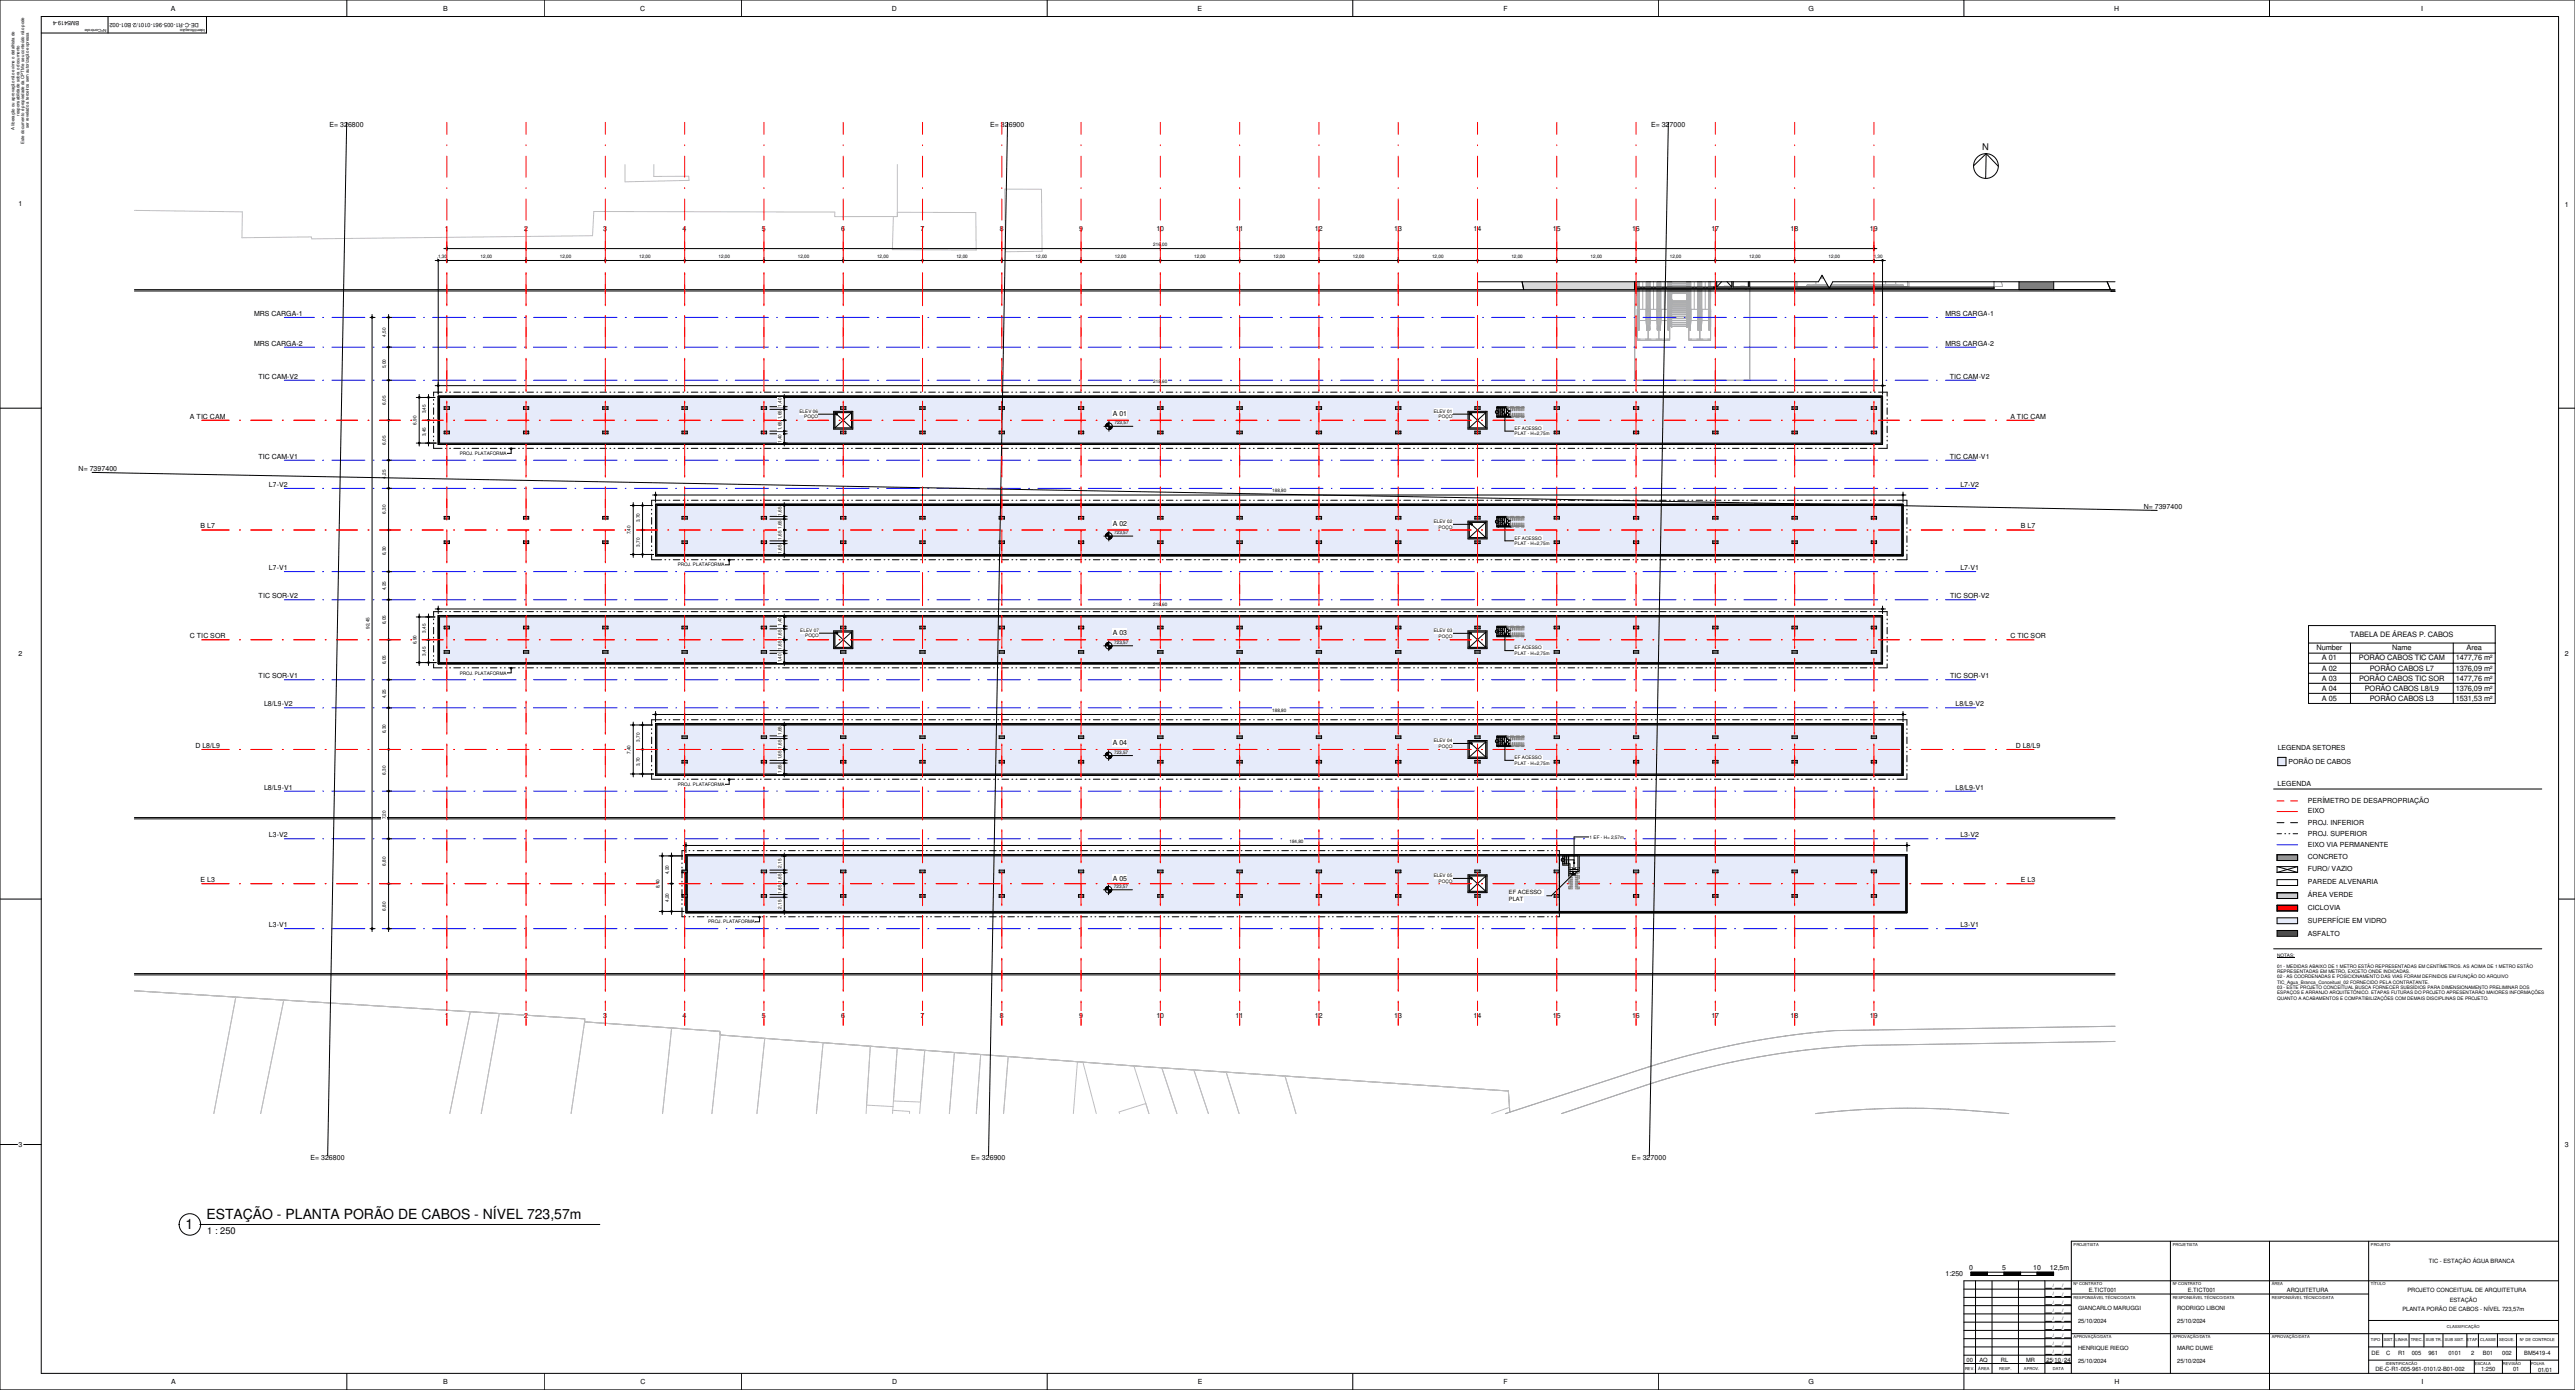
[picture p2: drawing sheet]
<svg xmlns="http://www.w3.org/2000/svg" width="1559mm" height="841mm" viewBox="0 0 1559 841" stroke-linecap="round" stroke-linejoin="round" font-family="sans-serif">
<defs><g id="words">
<g font-size="8.5">
<text x="125" y="738">ESTAÇÃO - PLANTA PORÃO DE CABOS - NÍVEL 723,57m</text>
<text x="112" y="744">1</text>
</g>
<g font-size="5.6">
<text x="1200" y="90" transform="rotate(1 1200 90)">N</text>
<text x="125" y="747">1 : 250</text>
</g>
<g font-size="4.5">
<text x="1423" y="385">TABELA DE ÁREAS P. CABOS</text>
<text x="1402" y="394">Number</text>
<text x="1448" y="394">Name</text>
<text x="1493" y="394">Area</text>
<text x="1406" y="400">A 01</text>
<text x="1428" y="400">PORÃO CABOS TIC CAM</text>
<text x="1487" y="400">1477,76 m²</text>
<text x="1406" y="406">A 02</text>
<text x="1435" y="406">PORÃO CABOS L7</text>
<text x="1487" y="406">1376,09 m²</text>
<text x="1406" y="412">A 03</text>
<text x="1428" y="412">PORÃO CABOS TIC SOR</text>
<text x="1487" y="412">1477,76 m²</text>
<text x="1406" y="418">A 04</text>
<text x="1432" y="418">PORÃO CABOS L8/L9</text>
<text x="1487" y="418">1376,09 m²</text>
<text x="1406" y="424">A 05</text>
<text x="1435" y="424">PORÃO CABOS L3</text>
<text x="1487" y="424">1531,53 m²</text>
</g>
<g font-size="4.2">
<text x="103" y="6">A</text>
<text x="268" y="6">B</text>
<text x="388" y="6">C</text>
<text x="540" y="6">D</text>
<text x="725" y="6">E</text>
<text x="910" y="6">F</text>
<text x="1095" y="6">G</text>
<text x="1280" y="6">H</text>
<text x="1466" y="6">I</text>
<text x="199" y="77">E= 326800</text>
<text x="599" y="77">E= 326900</text>
<text x="1000" y="77">E= 327000</text>
<text x="11" y="125">1</text>
<text x="1553" y="125">1</text>
<text x="269" y="140">1</text>
<text x="317" y="140">2</text>
<text x="365" y="140">3</text>
<text x="413" y="140">4</text>
<text x="461" y="140">5</text>
<text x="509" y="140">6</text>
<text x="557" y="140">7</text>
<text x="605" y="140">8</text>
<text x="653" y="140">9</text>
<text x="700" y="140">10</text>
<text x="748" y="140">11</text>
<text x="796" y="140">12</text>
<text x="844" y="140">13</text>
<text x="892" y="140">14</text>
<text x="940" y="140">15</text>
<text x="988" y="140">16</text>
<text x="1036" y="140">17</text>
<text x="1084" y="140">18</text>
<text x="1132" y="140">19</text>
<text x="154" y="191">MRS CARGA-1</text>
<text x="1178" y="191">MRS CARGA-1</text>
<text x="154" y="209">MRS CARGA-2</text>
<text x="1178" y="209">MRS CARGA-2</text>
<text x="156" y="229">TIC CAM-V2</text>
<text x="1180" y="229">TIC CAM-V2</text>
<text x="674" y="252">A 01</text>
<text x="115" y="253">A TIC CAM</text>
<text x="1217" y="253">A TIC CAM</text>
<text x="156" y="278">TIC CAM-V1</text>
<text x="1180" y="278">TIC CAM-V1</text>
<text x="48" y="285">N= 7397400</text>
<text x="163" y="295">L7-V2</text>
<text x="1187" y="295">L7-V2</text>
<text x="1298" y="308">N= 7397400</text>
<text x="121" y="320">B L7</text>
<text x="674" y="318">A 02</text>
<text x="1223" y="320">B L7</text>
<text x="163" y="345">L7-V1</text>
<text x="1187" y="345">L7-V1</text>
<text x="157" y="362">TIC SOR-V2</text>
<text x="1181" y="362">TIC SOR-V2</text>
<text x="115" y="386">C TIC SOR</text>
<text x="674" y="384">A 03</text>
<text x="1217" y="386">C TIC SOR</text>
<text x="11" y="397">2</text>
<text x="1553" y="397">2</text>
<text x="157" y="410">TIC SOR-V1</text>
<text x="1181" y="410">TIC SOR-V1</text>
<text x="160" y="427">L8/L9-V2</text>
<text x="1184" y="427">L8/L9-V2</text>
<text x="118" y="453">D L8/L9</text>
<text x="674" y="451">A 04</text>
<text x="1220" y="453">D L8/L9</text>
<text x="1379" y="454">LEGENDA SETORES</text>
<text x="1386" y="462">PORÃO DE CABOS</text>
<text x="160" y="478">L8/L9-V1</text>
<text x="1184" y="478">L8/L9-V1</text>
<text x="1379" y="475">LEGENDA</text>
<text x="1397" y="486">PERÍMETRO DE DESAPROPRIAÇÃO</text>
<text x="1397" y="492">EIXO</text>
<text x="1397" y="499">PROJ. INFERIOR</text>
<text x="163" y="507">L3-V2</text>
<text x="1187" y="507">L3-V2</text>
<text x="1397" y="506">PROJ. SUPERIOR</text>
<text x="1397" y="512">EIXO VIA PERMANENTE</text>
<text x="1397" y="520">CONCRETO</text>
<text x="1397" y="527">FURO/ VAZIO</text>
<text x="121" y="534">E L3</text>
<text x="674" y="533">A 05</text>
<text x="1223" y="534">E L3</text>
<text x="1397" y="535">PAREDE ALVENARIA</text>
<text x="1397" y="543">ÁREA VERDE</text>
<text x="1397" y="551">CICLOVIA</text>
<text x="163" y="561">L3-V1</text>
<text x="1187" y="561">L3-V1</text>
<text x="1397" y="559">SUPERFÍCIE EM VIDRO</text>
<text x="1397" y="566">ASFALTO</text>
<text x="269" y="616">1</text>
<text x="317" y="616">2</text>
<text x="365" y="616">3</text>
<text x="413" y="616">4</text>
<text x="461" y="616">5</text>
<text x="509" y="616">6</text>
<text x="557" y="616">7</text>
<text x="605" y="616">8</text>
<text x="653" y="616">9</text>
<text x="700" y="616">10</text>
<text x="748" y="616">11</text>
<text x="796" y="616">12</text>
<text x="844" y="616">13</text>
<text x="892" y="616">14</text>
<text x="940" y="616">15</text>
<text x="988" y="616">16</text>
<text x="1036" y="616">17</text>
<text x="1084" y="616">18</text>
<text x="1132" y="616">19</text>
<text x="11" y="694">3</text>
<text x="1553" y="694">3</text>
<text x="188" y="702">E= 326800</text>
<text x="588" y="702">E= 326900</text>
<text x="988" y="702">E= 327000</text>
<text x="1178" y="772">1:250</text>
<text x="1192" y="768">0</text>
<text x="1212" y="768">5</text>
<text x="1231" y="768">10</text>
<text x="1241" y="768">12,5m</text>
<text x="104" y="837">A</text>
<text x="268" y="837">B</text>
<text x="388" y="837">C</text>
<text x="540" y="837">D</text>
<text x="725" y="837">E</text>
<text x="910" y="837">F</text>
<text x="1095" y="837">G</text>
<text x="1280" y="837">H</text>
<text x="1466" y="837">I</text>
</g>
<g font-size="3.5">
<text x="35" y="13" transform="rotate(180 35 13)">-4</text>
<text x="48" y="13" transform="rotate(180 48 13)">BM5419</text>
<text x="79" y="14" transform="rotate(180 79 14)">B01-002</text>
<text x="81" y="14" transform="rotate(180 81 14)">-</text>
<text x="91" y="14" transform="rotate(180 91 14)">0101/2</text>
<text x="92" y="14" transform="rotate(180 92 14)">-</text>
<text x="98" y="14" transform="rotate(180 98 14)">961</text>
<text x="99" y="14" transform="rotate(180 99 14)">-</text>
<text x="105" y="14" transform="rotate(180 105 14)">005</text>
<text x="111" y="14" transform="rotate(180 111 14)">R1-</text>
<text x="112" y="14" transform="rotate(180 112 14)">-</text>
<text x="120" y="14" transform="rotate(180 120 14)">DE-C</text>
<text x="914" y="541">EF ACESSO</text>
<text x="914" y="545">PLAT</text>
<text x="1470" y="764">TIC -</text>
<text x="1479" y="764">ESTAÇÃO ÁGUA BRANCA</text>
<text x="1265" y="781">E.TICT001</text>
<text x="1325" y="781">E.TICT001</text>
<text x="1385" y="781">ARQUITETURA</text>
<text x="1457" y="781">PROJETO CONCEITUAL DE ARQUITETURA</text>
<text x="1483" y="788">ESTAÇÃO</text>
<text x="1258" y="793">GIANCARLO MARUGGI</text>
<text x="1318" y="793">RODRIGO LIBONI</text>
<text x="1454" y="793">PLANTA PORÃO DE CABOS -</text>
<text x="1504" y="793">NÍVEL 723,57m</text>
<text x="1258" y="801">25/10/2024</text>
<text x="1318" y="801">25/10/2024</text>
<text x="1258" y="817">HENRIQUE RIEGO</text>
<text x="1318" y="817">MARC DUWE</text>
<text x="1436" y="820">DE</text>
<text x="1445" y="820">C</text>
<text x="1452" y="820">R1</text>
<text x="1460" y="820">005</text>
<text x="1470" y="820">961</text>
<text x="1482" y="820">0101</text>
<text x="1496" y="820">2</text>
<text x="1503" y="820">B01</text>
<text x="1515" y="820">002</text>
<text x="1528" y="820">BM5419-4</text>
<text x="1191" y="824">00</text>
<text x="1198" y="824">AQ</text>
<text x="1211" y="824">RL</text>
<text x="1227" y="824">MR</text>
<text x="1239" y="824">25 10 24</text>
<text x="1258" y="825">25/10/2024</text>
<text x="1318" y="825">25/10/2024</text>
<text x="1438" y="829">DE-C-R1-005-961-0101/2-B01-002</text>
<text x="1502" y="829">1:250</text>
<text x="1522" y="829">01</text>
<text x="1537" y="830">01/01</text>
</g>
<g font-size="2.9">
<text x="917" y="260">EF ACESSO</text>
<text x="917" y="263">PLAT -</text>
<text x="927" y="263">H=2,75m</text>
<text x="278" y="275">PROJ. PLATAFORMA</text>
<text x="410" y="343">PROJ. PLATAFORMA</text>
<text x="917" y="393">EF ACESSO</text>
<text x="917" y="396">PLAT -</text>
<text x="927" y="396">H=2,75m</text>
<text x="278" y="408">PROJ. PLATAFORMA</text>
<text x="917" y="459">EF ACESSO</text>
<text x="917" y="463">PLAT -</text>
<text x="927" y="463">H=2,75m</text>
<text x="410" y="476">PROJ. PLATAFORMA</text>
<text x="962" y="507">1 EF -</text>
<text x="971" y="507">H= 2,57m</text>
<text x="429" y="559">PROJ. PLATAFORMA</text>
<text x="1243" y="779">/</text>
<text x="1248" y="779">/</text>
<text x="1243" y="784">/</text>
<text x="1248" y="784">/</text>
<text x="1243" y="789">/</text>
<text x="1248" y="789">/</text>
<text x="1243" y="794">/</text>
<text x="1248" y="794">/</text>
<text x="1243" y="799">/</text>
<text x="1243" y="804">/</text>
<text x="1248" y="799">/</text>
<text x="1248" y="804">/</text>
<text x="1243" y="809">/</text>
<text x="1248" y="809">/</text>
<text x="1243" y="814">/</text>
<text x="1248" y="814">/</text>
<text x="1243" y="819">/</text>
<text x="1248" y="819">/</text>
<text x="1243" y="824">/</text>
<text x="1248" y="824">/</text>
</g>
<g font-size="2.8">
<text x="698" y="149">216,00</text>
<text x="265" y="156">1,30</text>
<text x="291" y="156">12,00</text>
<text x="339" y="156">12,00</text>
<text x="387" y="156">12,00</text>
<text x="435" y="156">12,00</text>
<text x="483" y="156">12,00</text>
<text x="531" y="156">12,00</text>
<text x="579" y="156">12,00</text>
<text x="627" y="156">12,00</text>
<text x="675" y="156">12,00</text>
<text x="723" y="156">12,00</text>
<text x="771" y="156">12,00</text>
<text x="819" y="156">12,00</text>
<text x="867" y="156">12,00</text>
<text x="915" y="156">12,00</text>
<text x="963" y="156">12,00</text>
<text x="1011" y="156">12,00</text>
<text x="1059" y="156">12,00</text>
<text x="1107" y="156">12,00</text>
<text x="1134" y="156">1,30</text>
<text x="234" y="204" transform="rotate(-90 234 204)">4,50</text>
<text x="234" y="223" transform="rotate(-90 234 223)">5,00</text>
<text x="698" y="232">218,60</text>
<text x="234" y="245" transform="rotate(-90 234 245)">6,05</text>
<text x="473" y="246" transform="rotate(-90 473 246)">1,40</text>
<text x="258" y="250" transform="rotate(-90 258 250)">3,45</text>
<text x="484" y="250">ELEV 06</text>
<text x="868" y="250">ELEV 01</text>
<text x="252" y="257" transform="rotate(-90 252 257)">6,90</text>
<text x="473" y="254" transform="rotate(-90 473 254)">1,65</text>
<text x="487" y="253">POÇO</text>
<text x="675" y="257">723,57</text>
<text x="871" y="253">POÇO</text>
<text x="258" y="264" transform="rotate(-90 258 264)">3,45</text>
<text x="473" y="260" transform="rotate(-90 473 260)">1,65</text>
<text x="234" y="269" transform="rotate(-90 234 269)">6,05</text>
<text x="473" y="268" transform="rotate(-90 473 268)">1,40</text>
<text x="234" y="290" transform="rotate(-90 234 290)">4,25</text>
<text x="770" y="298">188,80</text>
<text x="234" y="311" transform="rotate(-90 234 311)">6,30</text>
<text x="473" y="312" transform="rotate(-90 473 312)">1,65</text>
<text x="387" y="316" transform="rotate(-90 387 316)">3,70</text>
<text x="868" y="317">ELEV 02</text>
<text x="382" y="323" transform="rotate(-90 382 323)">7,40</text>
<text x="473" y="320" transform="rotate(-90 473 320)">1,65</text>
<text x="675" y="323">723,57</text>
<text x="871" y="320">POÇO</text>
<text x="473" y="327" transform="rotate(-90 473 327)">1,65</text>
<text x="917" y="327">EF ACESSO</text>
<text x="917" y="330">PLAT -</text>
<text x="927" y="330">H=2,75m</text>
<text x="234" y="336" transform="rotate(-90 234 336)">6,30</text>
<text x="387" y="331" transform="rotate(-90 387 331)">3,70</text>
<text x="473" y="335" transform="rotate(-90 473 335)">1,65</text>
<text x="234" y="357" transform="rotate(-90 234 357)">4,25</text>
<text x="698" y="367">218,60</text>
<text x="234" y="378" transform="rotate(-90 234 378)">6,05</text>
<text x="224" y="380" transform="rotate(-90 224 380)">92,45</text>
<text x="258" y="383" transform="rotate(-90 258 383)">3,45</text>
<text x="473" y="379" transform="rotate(-90 473 379)">1,40</text>
<text x="485" y="382">ELEV 07</text>
<text x="868" y="382">ELEV 03</text>
<text x="252" y="390" transform="rotate(-90 252 390)">6,90</text>
<text x="473" y="387" transform="rotate(-90 473 387)">1,65</text>
<text x="487" y="386">POÇO</text>
<text x="675" y="390">723,57</text>
<text x="871" y="386">POÇO</text>
<text x="473" y="393" transform="rotate(-90 473 393)">1,65</text>
<text x="234" y="402" transform="rotate(-90 234 402)">6,05</text>
<text x="258" y="397" transform="rotate(-90 258 397)">3,45</text>
<text x="473" y="401" transform="rotate(-90 473 401)">1,40</text>
<text x="234" y="422" transform="rotate(-90 234 422)">4,25</text>
<text x="770" y="431">188,80</text>
<text x="234" y="444" transform="rotate(-90 234 444)">6,30</text>
<text x="387" y="449" transform="rotate(-90 387 449)">3,70</text>
<text x="473" y="445" transform="rotate(-90 473 445)">1,65</text>
<text x="868" y="449">ELEV 04</text>
<text x="473" y="453" transform="rotate(-90 473 453)">1,65</text>
<text x="871" y="452">POÇO</text>
<text x="382" y="456" transform="rotate(-90 382 456)">7,40</text>
<text x="473" y="459" transform="rotate(-90 473 459)">1,65</text>
<text x="674" y="456">723,57</text>
<text x="387" y="464" transform="rotate(-90 387 464)">3,70</text>
<text x="473" y="468" transform="rotate(-90 473 468)">1,65</text>
<text x="234" y="469" transform="rotate(-90 234 469)">6,30</text>
<text x="234" y="496" transform="rotate(-90 234 496)">7,20</text>
<text x="781" y="510">184,80</text>
<text x="234" y="524" transform="rotate(-90 234 524)">6,80</text>
<text x="473" y="525" transform="rotate(-90 473 525)">2,15</text>
<text x="405" y="529" transform="rotate(-90 405 529)">4,20</text>
<text x="868" y="531">ELEV 05</text>
<text x="399" y="537" transform="rotate(-90 399 537)">8,40</text>
<text x="473" y="534" transform="rotate(-90 473 534)">1,65</text>
<text x="674" y="537">723,57</text>
<text x="871" y="534">POÇO</text>
<text x="405" y="546" transform="rotate(-90 405 546)">4,20</text>
<text x="473" y="541" transform="rotate(-90 473 541)">1,65</text>
<text x="234" y="551" transform="rotate(-90 234 551)">6,80</text>
<text x="473" y="550" transform="rotate(-90 473 550)">2,15</text>
<text x="1379" y="579">NOTAS:</text>
<text x="1379" y="585">01 -</text>
<text x="1384" y="585">MEDIDAS ABAIXO DE 1 METRO ESTÃO REPRESENTADAS EM CENTÍMETROS. AS ACIMA DE 1 METRO ESTÃO</text>
<text x="1379" y="589">REPRESENTADAS EM METRO, EXCETO ONDE INDICADAS.</text>
<text x="1379" y="592">02 -</text>
<text x="1384" y="592">AS COORDENADAS E POSICIONAMENTO DAS VIAS FORAM DEFINIDOS EM FUNÇÃO DO ARQUIVO</text>
<text x="1379" y="595">TIC_Agua_Branca_Conceitual_02 FORNECIDO PELA CONTRATANTE.</text>
<text x="1379" y="598">03 -</text>
<text x="1384" y="598">ESTE PROJETO CONCEITUAL BUSCA FORNECER SUBSÍDIOS PARA DIMENSIONAMENTO PRELIMINAR DOS</text>
<text x="1379" y="602">ESPAÇOS E ARRANJO ARQUITETÔNICO. ETAPAS FUTURAS DO PROJETO APRESENTARÃO MAIORES INFORMAÇÕES</text>
<text x="1379" y="605">QUANTO A ACABAMENTOS E COMPATIBILIZAÇÕES COM DEMAIS DISCIPLINAS</text>
<text x="1488" y="605">DE</text>
<text x="1492" y="605">PROJETO.</text>
</g>
<g font-size="2.6">
<text x="12" y="70" transform="rotate(-90 12 70)">responsabilidade sobra o documento</text>
<text x="17" y="78" transform="rotate(-90 17 78)">ser revelado a terceiros sem autorização expressa</text>
<text x="9" y="79" transform="rotate(-90 9 79)">A liberação ou aprovação não exime o detalhista de</text>
<text x="15" y="87" transform="rotate(-90 15 87)">Este documento é propiedade da CPTM e seu conteúdo não pode</text>
</g>
<g font-size="2.4">
<text x="1255" y="754">PROJETISTA</text>
<text x="1315" y="754">PROJETISTA</text>
<text x="1435" y="754">PROJETO</text>
<text x="1255" y="778">Nº CONTRATO</text>
<text x="1315" y="778">Nº CONTRATO</text>
<text x="1375" y="778">ÁREA</text>
<text x="1435" y="778">TÍTULO</text>
<text x="1255" y="786">RESPONSÁVEL TÉCNICO/DATA</text>
<text x="1315" y="786">RESPONSÁVEL TÉCNICO/DATA</text>
<text x="1375" y="786">RESPONSÁVEL TÉCNICO/DATA</text>
<text x="1481" y="804">CLASSIFICAÇÃO</text>
<text x="1255" y="810">APROVAÇÃO/DATA</text>
<text x="1315" y="810">APROVAÇÃO/DATA</text>
<text x="1375" y="810">APROVAÇÃO/DATA</text>
<text x="1435" y="811">TIPO</text>
<text x="1443" y="811">SIST.</text>
<text x="1450" y="811">LINHA</text>
<text x="1459" y="811">TREC.</text>
<text x="1469" y="811">SUB TR.</text>
<text x="1480" y="811">SUB SIST. ETAP.</text>
<text x="1502" y="811">CLASSE</text>
<text x="1513" y="811">SEQUE.</text>
<text x="1526" y="811">Nº DE CONTROLE</text>
<text x="1444" y="826">IDENTIFICAÇÃO</text>
<text x="1498" y="826">ESCALA</text>
<text x="1515" y="826">REVISÃO</text>
<text x="1532" y="826">FOLHA</text>
<text x="1190" y="829">REV.</text>
<text x="1198" y="829">ÁREA</text>
<text x="1210" y="829">RESP.</text>
<text x="1225" y="829">APROV.</text>
<text x="1243" y="829">DATA</text>
</g>
<g font-size="2.3">
<text x="64" y="17" transform="rotate(180 64 17)">NºControle</text>
<text x="124" y="17" transform="rotate(180 124 17)">Identificação</text>
</g>
</g></defs>
<g fill="#808080">
<path d="M397 305h755v1h-755z"/>
<path d="M397 306h1v30h-1z"/>
<path d="M398 335h754v1h-754z"/>
<path d="M1151 306h1v29h-1z"/>
</g>
<path d="M890 449h9v9h-9z" fill="#fff"/>
<g fill="#808080">
<path d="M397 438h755v1h-755z"/>
<path d="M397 439h1v30h-1z"/>
<path d="M398 468h754v1h-754z"/>
<path d="M1151 439h1v29h-1z"/>
<path d="M889 315h10v1h-10z"/>
<path d="M889 316h1v10h-1z"/>
<path d="M890 325h10v1h-10z"/>
<path d="M899 315h1v10h-1z"/>
<path d="M889 448h10v1h-10z"/>
<path d="M889 449h1v10h-1z"/>
<path d="M890 458h10v1h-10z"/>
<path d="M899 448h1v10h-1z"/>
<path d="M1048 170h1v4h-1z"/>
<path d="M1038 170h1v4h-1z"/>
</g>
<path d="M506 250h393v9h-393z" fill="#fff"/>
<g fill="#808080">
<path d="M265 240h875h-875z"/>
<path d="M265 240h1v29h-1z"/>
<path d="M266 268h874v1h-874z"/>
<path d="M1139 240h1v28h-1z"/>
<path d="M269 246h3v2h-3z"/>
<path d="M269 261h3v1h-3z"/>
</g>
<path d="M506 382h393v10h-393z" fill="#fff"/>
<g fill="#808080">
<path d="M265 372h875v1h-875z"/>
<path d="M265 373h1v29h-1z"/>
<path d="M266 401h874v1h-874z"/>
<path d="M1139 373h1v28h-1z"/>
<path d="M505 382h10h-10z"/>
<path d="M505 382h1v10h-1z"/>
<path d="M505 392h11h-11z"/>
<path d="M515 382h1v10h-1z"/>
<path d="M1133 526h3v2h-3z"/>
<path d="M1133 541h3v2h-3z"/>
<path d="M413 445h3v2h-3z"/>
<path d="M413 460h3v2h-3z"/>
<path d="M317 246h3v2h-3z"/>
<path d="M317 261h3v1h-3z"/>
<path d="M365 246h3v2h-3z"/>
<path d="M365 261h3v1h-3z"/>
<path d="M413 246h3v2h-3z"/>
<path d="M413 261h3v1h-3z"/>
<path d="M461 246h3v2h-3z"/>
<path d="M461 261h3v1h-3z"/>
<path d="M509 246h3v2h-3z"/>
<path d="M509 261h3v1h-3z"/>
<path d="M557 246h3v2h-3z"/>
<path d="M557 261h3v1h-3z"/>
<path d="M605 246h3v2h-3z"/>
<path d="M605 261h3v1h-3z"/>
<path d="M653 246h3v2h-3z"/>
<path d="M653 261h3v1h-3z"/>
<path d="M701 246h3v2h-3z"/>
<path d="M701 261h3v1h-3z"/>
<path d="M749 246h3v2h-3z"/>
<path d="M749 261h3v1h-3z"/>
<path d="M797 246h3v2h-3z"/>
<path d="M797 261h3v1h-3z"/>
<path d="M845 246h3v2h-3z"/>
<path d="M845 261h3v1h-3z"/>
<path d="M893 246h3v2h-3z"/>
<path d="M893 261h3v1h-3z"/>
<path d="M941 246h3v2h-3z"/>
<path d="M941 261h3v1h-3z"/>
<path d="M989 246h3v2h-3z"/>
<path d="M989 261h3v1h-3z"/>
<path d="M1037 246h3v2h-3z"/>
<path d="M1037 261h3v1h-3z"/>
<path d="M1085 246h3v2h-3z"/>
<path d="M1085 261h3v1h-3z"/>
<path d="M1133 246h3v2h-3z"/>
<path d="M1133 261h3v1h-3z"/>
<path d="M413 312h3v2h-3z"/>
<path d="M413 327h3v2h-3z"/>
<path d="M461 312h3v2h-3z"/>
<path d="M461 327h3v2h-3z"/>
<path d="M509 312h3v2h-3z"/>
<path d="M509 327h3v2h-3z"/>
<path d="M557 312h3v2h-3z"/>
<path d="M557 327h3v2h-3z"/>
<path d="M605 312h3v2h-3z"/>
<path d="M605 327h3v2h-3z"/>
<path d="M653 312h3v2h-3z"/>
<path d="M653 327h3v2h-3z"/>
<path d="M701 312h3v2h-3z"/>
<path d="M701 327h3v2h-3z"/>
<path d="M749 312h3v2h-3z"/>
<path d="M749 327h3v2h-3z"/>
<path d="M797 312h3v2h-3z"/>
<path d="M797 327h3v2h-3z"/>
<path d="M845 312h3v2h-3z"/>
<path d="M845 327h3v2h-3z"/>
<path d="M893 312h3v2h-3z"/>
<path d="M893 327h3v2h-3z"/>
<path d="M941 312h3v2h-3z"/>
<path d="M941 327h3v2h-3z"/>
<path d="M989 312h3v2h-3z"/>
<path d="M989 327h3v2h-3z"/>
<path d="M1037 312h3v2h-3z"/>
<path d="M1037 327h3v2h-3z"/>
<path d="M1085 312h3v2h-3z"/>
<path d="M1085 327h3v2h-3z"/>
<path d="M1133 312h3v2h-3z"/>
<path d="M1133 327h3v2h-3z"/>
<path d="M461 445h3v2h-3z"/>
<path d="M461 460h3v2h-3z"/>
<path d="M509 445h3v2h-3z"/>
<path d="M509 460h3v2h-3z"/>
<path d="M557 445h3v2h-3z"/>
<path d="M557 460h3v2h-3z"/>
<path d="M605 445h3v2h-3z"/>
<path d="M605 460h3v2h-3z"/>
<path d="M653 445h3v2h-3z"/>
<path d="M653 460h3v2h-3z"/>
<path d="M701 445h3v2h-3z"/>
<path d="M701 460h3v2h-3z"/>
<path d="M749 445h3v2h-3z"/>
<path d="M749 460h3v2h-3z"/>
<path d="M797 445h3v2h-3z"/>
<path d="M797 460h3v2h-3z"/>
<path d="M845 445h3v2h-3z"/>
<path d="M845 460h3v2h-3z"/>
<path d="M893 445h3v2h-3z"/>
<path d="M893 460h3v2h-3z"/>
<path d="M941 445h3v2h-3z"/>
<path d="M941 460h3v2h-3z"/>
<path d="M989 445h3v2h-3z"/>
<path d="M989 460h3v2h-3z"/>
<path d="M1037 445h3v2h-3z"/>
<path d="M1037 460h3v2h-3z"/>
<path d="M1085 445h3v2h-3z"/>
<path d="M1085 460h3v2h-3z"/>
<path d="M1133 445h3v2h-3z"/>
<path d="M1133 460h3v2h-3z"/>
<path d="M269 379h3v1h-3z"/>
<path d="M269 394h3v1h-3z"/>
<path d="M317 379h3v1h-3z"/>
<path d="M317 394h3v1h-3z"/>
<path d="M365 379h3v1h-3z"/>
<path d="M365 394h3v1h-3z"/>
<path d="M413 379h3v1h-3z"/>
<path d="M413 394h3v1h-3z"/>
<path d="M461 379h3v1h-3z"/>
<path d="M461 394h3v1h-3z"/>
<path d="M509 379h3v1h-3z"/>
<path d="M509 394h3v1h-3z"/>
<path d="M557 379h3v1h-3z"/>
<path d="M557 394h3v1h-3z"/>
<path d="M605 379h3v1h-3z"/>
<path d="M605 394h3v1h-3z"/>
<path d="M653 379h3v1h-3z"/>
<path d="M653 394h3v1h-3z"/>
<path d="M701 379h3v1h-3z"/>
<path d="M701 394h3v1h-3z"/>
<path d="M749 379h3v1h-3z"/>
<path d="M749 394h3v1h-3z"/>
<path d="M797 379h3v1h-3z"/>
<path d="M797 394h3v1h-3z"/>
<path d="M845 379h3v1h-3z"/>
<path d="M845 394h3v1h-3z"/>
<path d="M893 379h3v1h-3z"/>
<path d="M893 394h3v1h-3z"/>
<path d="M941 379h3v1h-3z"/>
<path d="M941 394h3v1h-3z"/>
<path d="M989 379h3v1h-3z"/>
<path d="M989 394h3v1h-3z"/>
<path d="M1037 379h3v1h-3z"/>
<path d="M1037 394h3v1h-3z"/>
<path d="M1085 379h3v1h-3z"/>
<path d="M1085 394h3v1h-3z"/>
<path d="M1133 379h3v1h-3z"/>
<path d="M1133 394h3v1h-3z"/>
<path d="M269 312h3v2h-3z"/>
<path d="M269 327h3v2h-3z"/>
<path d="M317 312h3v2h-3z"/>
<path d="M317 327h3v2h-3z"/>
<path d="M365 312h3v2h-3z"/>
<path d="M365 327h3v2h-3z"/>
<path d="M889 382h10h-10z"/>
<path d="M889 382h1v10h-1z"/>
<path d="M889 392h11h-11z"/>
<path d="M899 382h1v10h-1z"/>
<path d="M505 249h10v1h-10z"/>
<path d="M505 250h1v9h-1z"/>
<path d="M505 259h11v1h-11z"/>
<path d="M515 249h1v10h-1z"/>
<path d="M889 249h10v1h-10z"/>
<path d="M889 250h1v9h-1z"/>
<path d="M889 259h11v1h-11z"/>
<path d="M899 249h1v10h-1z"/>
</g>
<path d="M890 530h9v9h-9z" fill="#fff"/>
<g fill="#808080">
<path d="M415 517h529v1h-529z"/>
<path d="M415 518h1v34h-1z"/>
<path d="M416 551h528v1h-528z"/>
<path d="M890 529h10v1h-10z"/>
<path d="M899 530h1v10h-1z"/>
<path d="M889 539h10v1h-10z"/>
<path d="M889 529h1v10h-1z"/>
<path d="M944 517h210v1h-210z"/>
<path d="M944 551h210v1h-210z"/>
<path d="M1154 517v34z"/>
<path d="M1085 526h3v2h-3z"/>
<path d="M1085 541h3v2h-3z"/>
<path d="M1037 526h3v2h-3z"/>
<path d="M1037 541h3v2h-3z"/>
<path d="M989 526h3v2h-3z"/>
<path d="M989 541h3v2h-3z"/>
<path d="M941 526h3v2h-3z"/>
<path d="M941 541h3v2h-3z"/>
<path d="M893 526h3v2h-3z"/>
<path d="M893 541h3v2h-3z"/>
<path d="M845 526h3v2h-3z"/>
<path d="M845 541h3v2h-3z"/>
<path d="M797 526h3v2h-3z"/>
<path d="M797 541h3v2h-3z"/>
<path d="M749 526h3v2h-3z"/>
<path d="M749 541h3v2h-3z"/>
<path d="M701 526h3v2h-3z"/>
<path d="M701 541h3v2h-3z"/>
<path d="M653 526h3v2h-3z"/>
<path d="M653 541h3v2h-3z"/>
<path d="M605 526h3v2h-3z"/>
<path d="M605 541h3v2h-3z"/>
<path d="M557 526h3v2h-3z"/>
<path d="M557 541h3v2h-3z"/>
<path d="M509 526h3v2h-3z"/>
<path d="M509 541h3v2h-3z"/>
<path d="M461 526h3v2h-3z"/>
<path d="M461 541h3v2h-3z"/>
<path d="M413 526h3v2h-3z"/>
<path d="M413 541h3v2h-3z"/>
</g>
<path d="M922 170h68v5h-68z" fill="#d5e2cd"/>
<path d="M1276 170h4v6h-4z" fill="#fff"/>
<g fill="#808080">
<path d="M990 170v4z"/>
<path d="M1038 174h169h-169z"/>
</g>
<path d="M895 100h385v74h-385z" fill="#fff"/>
<g fill="#808080">
<path d="M1059 170v4z"/>
<path d="M990 174h48h-48z"/>
<path d="M1222 170h21v5h-21z"/>
</g>
<g fill="#fff">
<path d="M1243 170h17v5h-17z"/>
<path d="M1260 170h18v5h-18z"/>
<path d="M906 451h9v1h-9z"/>
<path d="M906 445h6v1h-6z"/>
<path d="M906 446h1v5h-1z"/>
<path d="M907 446h2v5h-2z"/>
<path d="M909 446h1v5h-1z"/>
<path d="M910 446h1v5h-1z"/>
<path d="M911 446h1v5h-1z"/>
<path d="M912 446h1v5h-1z"/>
<path d="M913 447h1v4h-1z"/>
<path d="M906 451h9z"/>
<path d="M906 446h6z"/>
<path d="M906 318h9v1h-9z"/>
<path d="M906 312h6v1h-6z"/>
<path d="M906 313h1v5h-1z"/>
<path d="M907 313h2v5h-2z"/>
<path d="M909 313h1v5h-1z"/>
<path d="M910 313h1v5h-1z"/>
<path d="M911 313h1v5h-1z"/>
<path d="M912 313h1v5h-1z"/>
<path d="M913 315h1v3h-1z"/>
<path d="M906 318l9 1z"/>
<path d="M906 313h6z"/>
<path d="M906 384h9v1h-9z"/>
<path d="M906 379h6v1h-6z"/>
<path d="M906 380h1v4h-1z"/>
<path d="M907 380h2v4h-2z"/>
<path d="M909 380h1v4h-1z"/>
<path d="M910 380h1v4h-1z"/>
<path d="M911 380h1v4h-1z"/>
<path d="M912 380h1v4h-1z"/>
<path d="M913 381h1v3h-1z"/>
<path d="M906 385h1z"/>
<path d="M906 385h9z"/>
<path d="M906 379h6z"/>
<path d="M906 252h9h-9z"/>
<path d="M906 246h6v1h-6z"/>
<path d="M906 247h1v5h-1z"/>
<path d="M907 247h2v5h-2z"/>
<path d="M909 247h1v5h-1z"/>
<path d="M910 247h1v5h-1z"/>
<path d="M911 247h1v5h-1z"/>
<path d="M912 247h1v5h-1z"/>
<path d="M913 248h1v4h-1z"/>
<path d="M906 252h1z"/>
<path d="M906 252h9z"/>
<path d="M906 246l1 1z"/>
<path d="M906 246l6 1z"/>
<path d="M81 175h1199v1h-1199z"/>
<path d="M81 495h1199h-1199z"/>
<path d="M81 589h1199v1h-1199z"/>
<path d="M950 525v5z"/>
<path d="M955 525h1v2h-1z"/>
<path d="M950 523v2z"/>
<path d="M955 518h1v7h-1z"/>
<path d="M946 523h4h-4z"/>
<path d="M950 518h5v8h-5z"/>
<path d="M950 526h5v1h-5z"/>
<path d="M950 527h5v1h-5z"/>
<path d="M950 528h4v2h-4z"/>
<path d="M946 518h1v5h-1z"/>
<path d="M947 518h1v5h-1z"/>
<path d="M948 518h2v5h-2z"/>
</g>
<g fill="#e6ebfa">
<path d="M266 240h873v28h-873z"/>
<path d="M398 306h753v29h-753z"/>
<path d="M266 373h873v28h-873z"/>
<path d="M398 439h753v29h-753z"/>
<path d="M416 518h738v33h-738z"/>
</g>
<g fill="none" stroke="#aaa" stroke-width=".61">
<path d="M990 174h1M990 170v60h69v-56h148v-4M990 170v4M991 170v36h20v-36M992 170v29M993 170v24M995 170v17M997 170v24M997 170v29M998 170v36M999 170v29M999 170v24"/>
<path d="M1001 170v17M1003 170v24M1003 170v29M1004 170v29M1004 170v36M1005 170v29M1006 170v24M1008 170v17M1010 170v24M1010 170v29M1011 174h.1M1011 177h11"/>
<path d="M1011 170v27M1012 177h.1M1012 171h.1M1012 173h.1M1012 174h.1M1012 175h.1M1012 176h.1M1012 170v27M1012 171h10M1012 173h10M1012 174h10M1012 175h10"/>
<path d="M1012 176h10M1021 177h.1M1021 170v27M1022 170v27M1022 170v36h14v-36M1022 174h.1M1023 170v29M1024 170v24M1026 170v17M1028 170v24M1028 170v29M1029 174h.1"/>
<path d="M1029 170v36M1030 170v29M1030 170v24M1032 170v17M1034 170v24M1035 170v29M1036 174h2M1038 174h1M1039 170v4h-3M1041 174h5M1042 174l4-1h-2v1M1047 174h.1"/>
<path d="M1048 170v4h-9M1049 170v4h10v-4M1051 174h5M1052 174l4-1h-2v1M1057 174h.1M1087 170v4h20M1088 170v4M1094 173h.1M1094 173h12M1094 173h13M1096 173v1M1099 170v2"/>
<path d="M1099 172h7M1099 172l-3 1M1102 168h2M1103 167h.1M1105 172v1M1105 173v1M1106 172v1M1106 173v1M1108 173h44M1109 172h39M1141 172v1M1141 173v1"/>
<path d="M1142 170v2M1148 170v2M1148 172l2 1M1150 173v1M1152 173h.1M1155 170v4M1156 170v4h-48M1211 170l1 3h-5M991 188h2M991 198h1M991 187h6M992 199h.1"/>
<path d="M993 194h4M993 194l-1 4M997 188h.1M997 194v4M997 199h.1M997 188h2M997 198h2M997 187h6M999 199h.1M999 194h4M999 194v4M1003 188h.1"/>
<path d="M1003 194v4M1003 199h.1M1003 199h1M1004 199h.1M1004 188h2M1004 198h1M1004 187h6M1005 199h.1M1006 194h4M1006 194l-1 4M1010 188h.1M1010 194v4"/>
<path d="M1010 199h.1M1010 188h1M1010 198h1M1010 187h1M1011 197h11M1011 190h.1M1011 181h1M1012 182h.1M1012 183h.1M1012 184h.1M1012 186h.1M1012 187h.1"/>
<path d="M1012 188h.1M1012 189h.1M1012 192h.1M1012 193h.1M1012 194h.1M1012 195h.1M1012 196h.1M1012 197h.1M1012 181h.1M1012 190h10M1012 182h10M1012 183h10"/>
<path d="M1012 184h10M1012 186h10M1012 187h10M1012 188h10M1012 189h10M1012 192h10M1012 193h10M1012 194h10M1012 195h10M1012 196h10M1021 181h.1M1021 197h.1"/>
<path d="M1022 181h-1M1022 190h.1M1022 188h1M1022 198h1M1022 187h1M1023 199h.1M1023 188h1M1023 187h12M1024 194h4M1024 194l-1 4M1028 188h2M1028 194v4"/>
<path d="M1028 199h.1M1028 198h2M1029 190h.1M1030 199h.1M1030 194h4M1030 194v4M1034 188h1M1034 194l1 4M1035 199h.1M1035 188h1M1035 198h1M1035 187h1"/>
<path d="M991 205h20M1022 205h14M81 599l273 17v2l82 6v2l250 19 227 15 1 13-3 1 83-27a506 506 0 0 1 117-23l169-3M1280 630l-152 3a497 497 0 0 0-136 25l-47 16M1099 674a489 489 0 0 1 95-2l22 2"/>
</g>
<g fill="none" stroke="#000" stroke-width=".61">
<path d="M81 175h1199M81 176h1199M895 170h206l2-3 4 7 3-4h170M921 170l1 5M990 170v5M990 170v4h217h-99M1038 174h.1M1038 170v4h-48M1039 170v4M1039 174h9M1042 170l-3 4M1046 170l2 4"/>
<path d="M1048 170v4M1049 170v4h10v-4M1059 170v4h48M1222 170v5M1243 170v5M1276 170l2 5M1278 176h2M265 240h875v29h-875zM268 237h-5v3M270 237h.1M272 237h1M275 237h4"/>
<path d="M281 237h.1M283 237h1M286 237h4M292 237h.1M294 237h1M297 237h4M303 237h.1M305 237h1M308 237h4M314 237h.1M316 237h1M319 237h4"/>
<path d="M325 237h1M327 237h1M330 237h4M336 237h1M339 237h.1M341 237h4M347 237h1M350 237h.1M352 237h4M358 237h1M361 237h.1M363 237h4"/>
<path d="M369 237h1M372 237h.1M374 237h4M380 237h1M383 237h.1M385 237h4M391 237h1M394 237h.1M396 237h4M402 237h1M405 237h.1M407 237h4"/>
<path d="M413 237h1M416 237h1M419 237h3M425 237h.1M427 237h1M430 237h4M436 237h.1M438 237h1M441 237h4M447 237h.1M449 237h1M452 237h4"/>
<path d="M458 237h.1M460 237h1M463 237h4M469 237h.1M471 237h1M474 237h4M480 237h.1M482 237h1M485 237h4M491 237h.1M493 237h1M496 237h4"/>
<path d="M502 237h.1M504 237h1M507 237h4M513 237h1M515 237h1M518 237h4M524 237h1M527 237h.1M529 237h4M535 237h1M538 237h.1M540 237h4"/>
<path d="M546 237h1M549 237h.1M551 237h4M557 237h1M560 237h.1M562 237h4M568 237h1M571 237h.1M573 237h4M579 237h1M582 237h.1M584 237h4"/>
<path d="M590 237h1M593 237h.1M595 237h4M601 237h1M604 237h.1M607 237h3M612 237h1M615 237h1M618 237h4M624 237h.1M626 237h1M629 237h4"/>
<path d="M635 237h.1M637 237h1M640 237h4M646 237h.1M648 237h1M651 237h4M657 237h.1M659 237h1M662 237h4M668 237h.1M670 237h1M673 237h4"/>
<path d="M679 237h.1M681 237h1M684 237h4M690 237h.1M692 237h1M695 237h4M701 237h1M703 237h1M706 237h4M712 237h1M715 237h.1M717 237h4"/>
<path d="M723 237h1M726 237h.1M728 237h4M734 237h1M737 237h.1M739 237h4M745 237h1M748 237h.1M750 237h4M756 237h1M759 237h.1M761 237h4"/>
<path d="M767 237h1M770 237h.1M772 237h4M778 237h1M781 237h.1M783 237h4M789 237h1M792 237h.1M794 237h4M800 237h1M803 237h1M806 237h4"/>
<path d="M812 237h.1M814 237h1M817 237h4M823 237h.1M825 237h1M828 237h4M834 237h.1M836 237h1M839 237h4M845 237h.1M847 237h1M850 237h4"/>
<path d="M856 237h.1M858 237h1M861 237h4M867 237h.1M869 237h1M872 237h4M878 237h.1M880 237h1M883 237h4M889 237h.1M891 237h1M894 237h4"/>
<path d="M900 237h1M903 237h.1M905 237h4M911 237h1M914 237h.1M916 237h4M922 237h1M925 237h.1M927 237h4M933 237h1M936 237h.1M938 237h4"/>
<path d="M944 237h1M947 237h.1M949 237h4M955 237h1M958 237h.1M960 237h4M966 237h1M969 237h.1M971 237h4M977 237h1M980 237h.1M982 237h4"/>
<path d="M988 237h1M991 237h1M994 237h4M1000 237h.1M1002 237h1M1005 237h4M1011 237h.1M1013 237h1M1016 237h4M1022 237h.1M1024 237h1M1027 237h4"/>
<path d="M1033 237h.1M1035 237h1M1038 237h4M1044 237h.1M1046 237h1M1049 237h4M1055 237h.1M1057 237h1M1060 237h4M1066 237h.1M1068 237h1M1071 237h4"/>
<path d="M1077 237h.1M1079 237h1M1082 237h4M1088 237h1M1091 237h.1M1093 237h4M1099 237h1M1102 237h.1M1104 237h4M1110 237h1M1113 237h.1M1115 237h4"/>
<path d="M1121 237h1M1124 237h.1M1126 237h4M1132 237h1M1135 237h.1M1137 237h5v3M263 242h.1M263 244v1M263 247v4M263 253h.1M263 255v1M263 258v4"/>
<path d="M266 240h873v28h-873zM269 246h3v2h-3zM317 246h3v2h-3zM365 246h3v2h-3zM413 246h3v2h-3zM461 246h3v2h-3zM505 249h11v11h-11zM506 250v9M506 250h9M506 259h9M506 250l9 9M509 246h3v2h-3z"/>
<path d="M515 250v9M515 250l-9 9M557 246h3v2h-3zM605 246h3v2h-3zM653 246h3v2h-3zM701 246h3v2h-3zM749 246h3v2h-3zM797 246h3v2h-3zM845 246h3v2h-3zM889 249h11v11h-11zM890 250v9M890 250h9"/>
<path d="M890 259h9M890 250l9 9M893 246h3v2h-3zM899 250v9M899 250l-9 9M906 246h6l1 2 2 1-3 1h2l1 2h-9zM906 252h8M906 247h6M906 252h9h-9M906 246l6 1h-6M906 249h4M907 246v1"/>
<path d="M907 252h.1M907 247v5M909 247v5M909 248l1 1M910 247v5M910 249l-1 2M911 247v5M912 247v3M912 250v2M913 248v1M913 250v2M914 249h.1"/>
<path d="M941 246h3v2h-3zM989 246h3v2h-3zM1037 246h3v2h-3zM1085 246h3v2h-3zM1133 246h3v2h-3zM1142 242h.1M1142 244v1M1142 247v4M1142 253h.1M1142 255v1M1142 258v4M263 264h.1"/>
<path d="M263 266v1M263 269v2h5M269 261h3v1h-3zM270 271h.1M272 271h1M275 271h4M281 271h.1M283 271h1M286 271h4M292 271h.1M294 271h1M297 271h4"/>
<path d="M303 271h.1M305 271h1M308 271h4M314 271h.1M316 271h1M317 261h3v1h-3zM319 271h4M325 271h1M327 271h1M330 271h4M336 271h1M339 271h.1"/>
<path d="M341 271h4M347 271h1M350 271h.1M352 271h4M358 271h1M361 271h.1M363 271h4M365 261h3v1h-3zM369 271h1M372 271h.1M374 271h4M380 271h1"/>
<path d="M383 271h.1M385 271h4M391 271h1M394 271h.1M396 271h4M402 271h1M405 271h.1M407 271h4M413 261h3v1h-3zM413 271h1M416 271h1M419 271h3"/>
<path d="M425 271h.1M427 271h1M430 271h4M436 271h.1M438 271h1M441 271h4M447 271h.1M449 271h1M452 271h4M458 271h.1M460 271h1M461 261h3v1h-3z"/>
<path d="M463 271h4M469 271h.1M471 271h1M474 271h4M480 271h.1M482 271h1M485 271h4M491 271h.1M493 271h1M496 271h4M502 271h.1M504 271h1"/>
<path d="M507 271h4M509 261h3v1h-3zM513 271h1M515 271h1M518 271h4M524 271h1M527 271h.1M529 271h4M535 271h1M538 271h.1M540 271h4M546 271h1"/>
<path d="M549 271h.1M551 271h4M557 261h3v1h-3zM557 271h1M560 271h.1M562 271h4M568 271h1M571 271h.1M573 271h4M579 271h1M582 271h.1M584 271h4"/>
<path d="M590 271h1M593 271h.1M595 271h4M601 271h1M604 271h.1M605 261h3v1h-3zM607 271h3M612 271h1M615 271h1M618 271h4M624 271h.1M626 271h1"/>
<path d="M629 271h4M635 271h.1M637 271h1M640 271h4M646 271h.1M648 271h1M651 271h4M653 261h3v1h-3zM657 271h.1M659 271h1M662 271h4M668 271h.1"/>
<path d="M670 271h1M673 271h4M679 271h.1M681 271h1M684 271h4M690 271h.1M692 271h1M695 271h4M701 261h3v1h-3zM701 271h1M703 271h1M706 271h4"/>
<path d="M712 271h1M715 271h.1M717 271h4M723 271h1M726 271h.1M728 271h4M734 271h1M737 271h.1M739 271h4M745 271h1M748 271h.1M749 261h3v1h-3z"/>
<path d="M750 271h4M756 271h1M759 271h.1M761 271h4M767 271h1M770 271h.1M772 271h4M778 271h1M781 271h.1M783 271h4M789 271h1M792 271h.1"/>
<path d="M794 271h4M797 261h3v1h-3zM800 271h1M803 271h1M806 271h4M812 271h.1M814 271h1M817 271h4M823 271h.1M825 271h1M828 271h4M834 271h.1"/>
<path d="M836 271h1M839 271h4M845 271h.1M845 261h3v1h-3zM847 271h1M850 271h4M856 271h.1M858 271h1M861 271h4M867 271h.1M869 271h1M872 271h4"/>
<path d="M878 271h.1M880 271h1M883 271h4M889 271h.1M891 271h1M893 261h3v1h-3zM894 271h4M900 271h1M903 271h.1M905 271h4M911 271h1M914 271h.1"/>
<path d="M916 271h4M922 271h1M925 271h.1M927 271h4M933 271h1M936 271h.1M938 271h4M941 261h3v1h-3zM944 271h1M947 271h.1M949 271h4M955 271h1"/>
<path d="M958 271h.1M960 271h4M966 271h1M969 271h.1M971 271h4M977 271h1M980 271h.1M982 271h4M988 271h1M989 261h3v1h-3zM991 271h1M994 271h4"/>
<path d="M1000 271h.1M1002 271h1M1005 271h4M1011 271h.1M1013 271h1M1016 271h4M1022 271h.1M1024 271h1M1027 271h4M1033 271h.1M1035 271h1M1037 261h3v1h-3z"/>
<path d="M1038 271h4M1044 271h.1M1046 271h1M1049 271h4M1055 271h.1M1057 271h1M1060 271h4M1066 271h.1M1068 271h1M1071 271h4M1077 271h.1M1079 271h1"/>
<path d="M1082 271h4M1085 261h3v1h-3zM1088 271h1M1091 271h.1M1093 271h4M1099 271h1M1102 271h.1M1104 271h4M1110 271h1M1113 271h.1M1115 271h4M1121 271h1"/>
<path d="M1124 271h.1M1126 271h4M1132 271h1M1133 261h3v1h-3zM1135 271h.1M1142 269v2h-5M1142 264h.1M1142 266v1M269 312h3v2h-3zM317 312h3v2h-3zM365 312h3v2h-3zM395 308v1"/>
<path d="M395 311h.1M395 313v4M395 319v1M397 305h755v31h-755zM398 306h753v29h-753zM401 303h-6v3M403 303h.1M405 303h1M408 303h4M413 312h3v2h-3zM414 303h.1M416 303h1"/>
<path d="M419 303h4M425 303h.1M427 303h1M430 303h4M436 303h.1M438 303h1M441 303h4M447 303h.1M449 303h1M452 303h4M458 303h.1M460 303h1"/>
<path d="M461 312h3v2h-3zM463 303h4M469 303h.1M471 303h1M474 303h4M480 303h.1M482 303h1M485 303h4M491 303h.1M494 303h.1M496 303h4M502 303h1"/>
<path d="M505 303h.1M507 303h4M509 312h3v2h-3zM513 303h1M516 303h.1M518 303h4M524 303h1M527 303h.1M529 303h4M535 303h1M538 303h.1M540 303h4"/>
<path d="M546 303h1M549 303h.1M551 303h4M557 312h3v2h-3zM557 303h1M560 303h.1M562 303h4M568 303h1M571 303h.1M573 303h4M579 303h1M582 303h1"/>
<path d="M584 303h5M591 303h.1M593 303h1M596 303h4M602 303h.1M604 303h1M605 312h3v2h-3zM607 303h4M613 303h.1M615 303h1M618 303h4M624 303h.1"/>
<path d="M626 303h1M629 303h4M635 303h.1M637 303h1M640 303h4M646 303h.1M648 303h1M651 303h4M653 312h3v2h-3zM657 303h.1M659 303h1M662 303h4"/>
<path d="M668 303h.1M670 303h1M673 303h4M679 303h.1M681 303h1M684 303h4M690 303h1M693 303h.1M695 303h4M701 312h3v2h-3zM701 303h1M704 303h.1"/>
<path d="M706 303h4M712 303h1M715 303h.1M717 303h4M723 303h1M726 303h.1M728 303h4M734 303h1M737 303h.1M739 303h4M745 303h1M748 303h.1"/>
<path d="M749 312h3v2h-3zM750 303h4M756 303h1M759 303h.1M761 303h4M767 303h1M770 303h1M772 303h4M778 303h1M781 303h1M784 303h4M790 303h.1"/>
<path d="M792 303h1M795 303h4M797 312h3v2h-3zM801 303h.1M803 303h1M806 303h4M812 303h.1M814 303h1M817 303h4M823 303h.1M825 303h1M828 303h4"/>
<path d="M834 303h.1M836 303h1M839 303h4M845 303h.1M845 312h3v2h-3zM847 303h1M850 303h4M856 303h.1M858 303h1M861 303h4M867 303h.1M869 303h1"/>
<path d="M872 303h4M878 303h1M881 303h.1M883 303h4M889 315h11v11h-11zM889 303h1M890 316h9M890 316v9M890 316l9 9M892 303h.1M893 312h3v2h-3zM894 303h4"/>
<path d="M899 316v9M899 316l-9 9M900 303h1M903 303h.1M905 303h4M906 312h6l1 3h2l-3 1 2 1 1 2h-9zM906 318h8M906 313h6M906 318l9 1h-9M906 313h6h-6M906 316h4M907 318h.1"/>
<path d="M907 313h.1M907 313v5M909 313v5M909 314l1 2M910 313v5M910 316l-1 1M911 313v5M911 303h1M912 313v5M913 315v1M913 317v1M914 303h.1"/>
<path d="M914 315h.1M916 303h4M922 303h1M925 303h.1M927 303h4M933 303h1M936 303h.1M938 303h4M941 312h3v2h-3zM944 303h1M947 303h.1M949 303h4"/>
<path d="M955 303h1M958 303h.1M960 303h4M966 303h1M969 303h1M972 303h4M978 303h.1M980 303h1M983 303h4M989 303h.1M989 312h3v2h-3zM991 303h1"/>
<path d="M994 303h4M1000 303h.1M1002 303h1M1005 303h4M1011 303h.1M1013 303h1M1016 303h4M1022 303h.1M1024 303h1M1027 303h4M1033 303h.1M1035 303h1"/>
<path d="M1037 312h3v2h-3zM1038 303h4M1044 303h.1M1046 303h1M1049 303h4M1055 303h.1M1057 303h1M1060 303h4M1066 303h1M1069 303h.1M1071 303h4M1077 303h1"/>
<path d="M1080 303h.1M1082 303h4M1085 312h3v2h-3zM1088 303h1M1091 303h.1M1093 303h4M1099 303h1M1102 303h.1M1104 303h4M1110 303h1M1113 303h.1M1115 303h4"/>
<path d="M1121 303h1M1124 303h.1M1126 303h4M1132 303h1M1133 312h3v2h-3zM1135 303h.1M1137 303h4M1143 303h1M1146 303h.1M1148 303h6v3M1154 308v1M1154 311h.1"/>
<path d="M1154 313v4M1154 319v1M269 327h3v2h-3zM317 327h3v2h-3zM365 327h3v2h-3zM395 335v4h6M395 322h.1M395 324v4M395 330v1M395 333h.1M403 339h.1M405 339h1"/>
<path d="M408 339h4M413 327h3v2h-3zM414 339h.1M416 339h1M419 339h4M425 339h.1M427 339h1M430 339h4M436 339h.1M438 339h1M441 339h4M447 339h.1"/>
<path d="M449 339h1M452 339h4M458 339h.1M460 339h1M461 327h3v2h-3zM463 339h4M469 339h.1M471 339h1M474 339h4M480 339h.1M482 339h1M485 339h4"/>
<path d="M491 339h.1M494 339h.1M496 339h4M502 339h1M505 339h.1M507 339h4M509 327h3v2h-3zM513 339h1M516 339h.1M518 339h4M524 339h1M527 339h.1"/>
<path d="M529 339h4M535 339h1M538 339h.1M540 339h4M546 339h1M549 339h.1M551 339h4M557 327h3v2h-3zM557 339h1M560 339h.1M562 339h4M568 339h1"/>
<path d="M571 339h.1M573 339h4M579 339h1M582 339h1M584 339h5M591 339h.1M593 339h1M596 339h4M602 339h.1M604 339h1M605 327h3v2h-3zM607 339h4"/>
<path d="M613 339h.1M615 339h1M618 339h4M624 339h.1M626 339h1M629 339h4M635 339h.1M637 339h1M640 339h4M646 339h.1M648 339h1M651 339h4"/>
<path d="M653 327h3v2h-3zM657 339h.1M659 339h1M662 339h4M668 339h.1M670 339h1M673 339h4M679 339h.1M681 339h1M684 339h4M690 339h1M693 339h.1"/>
<path d="M695 339h4M701 327h3v2h-3zM701 339h1M704 339h.1M706 339h4M712 339h1M715 339h.1M717 339h4M723 339h1M726 339h.1M728 339h4M734 339h1"/>
<path d="M737 339h.1M739 339h4M745 339h1M748 339h.1M749 327h3v2h-3zM750 339h4M756 339h1M759 339h.1M761 339h4M767 339h1M770 339h1M772 339h4"/>
<path d="M778 339h1M781 339h1M784 339h4M790 339h.1M792 339h1M795 339h4M797 327h3v2h-3zM801 339h.1M803 339h1M806 339h4M812 339h.1M814 339h1"/>
<path d="M817 339h4M823 339h.1M825 339h1M828 339h4M834 339h.1M836 339h1M839 339h4M845 339h.1M845 327h3v2h-3zM847 339h1M850 339h4M856 339h.1"/>
<path d="M858 339h1M861 339h4M867 339h.1M869 339h1M872 339h4M878 339h1M881 339h.1M883 339h4M889 339h1M890 325h9M892 339h.1M893 327h3v2h-3z"/>
<path d="M894 339h4M900 339h1M903 339h.1M905 339h4M911 339h1M914 339h.1M916 339h4M922 339h1M925 339h.1M927 339h4M933 339h1M936 339h.1"/>
<path d="M938 339h4M941 327h3v2h-3zM944 339h1M947 339h.1M949 339h4M955 339h1M958 339h.1M960 339h4M966 339h1M969 339h1M972 339h4M978 339h.1"/>
<path d="M980 339h1M983 339h4M989 339h.1M989 327h3v2h-3zM991 339h1M994 339h4M1000 339h.1M1002 339h1M1005 339h4M1011 339h.1M1013 339h1M1016 339h4"/>
<path d="M1022 339h.1M1024 339h1M1027 339h4M1033 339h.1M1035 339h1M1037 327h3v2h-3zM1038 339h4M1044 339h.1M1046 339h1M1049 339h4M1055 339h.1M1057 339h1"/>
<path d="M1060 339h4M1066 339h1M1069 339h.1M1071 339h4M1077 339h1M1080 339h.1M1082 339h4M1085 327h3v2h-3zM1088 339h1M1091 339h.1M1093 339h4M1099 339h1"/>
<path d="M1102 339h.1M1104 339h4M1110 339h1M1113 339h.1M1115 339h4M1121 339h1M1124 339h.1M1126 339h4M1132 339h1M1133 327h3v2h-3zM1135 339h.1M1137 339h4"/>
<path d="M1143 339h1M1146 339h.1M1154 322h.1M1154 324v4M1154 330v1M1154 333h.1M1154 335v4h-6M263 374v1M263 377v1M263 380v4M265 372h875v30h-875zM266 373h873v28h-873z"/>
<path d="M268 370h-5v2M269 379h3v1h-3zM270 370h.1M272 370h1M275 370h4M281 370h.1M283 370h1M286 370h4M292 370h.1M294 370h1M297 370h4M303 370h.1"/>
<path d="M305 370h1M308 370h4M314 370h.1M316 370h1M317 379h3v1h-3zM319 370h4M325 370h1M327 370h1M330 370h4M336 370h1M339 370h.1M341 370h4"/>
<path d="M347 370h1M350 370h.1M352 370h4M358 370h1M361 370h.1M363 370h4M365 379h3v1h-3zM369 370h1M372 370h.1M374 370h4M380 370h1M383 370h.1"/>
<path d="M385 370h4M391 370h1M394 370h.1M396 370h4M402 370h1M405 370h.1M407 370h4M413 379h3v1h-3zM413 370h1M416 370h1M419 370h3M425 370h.1"/>
<path d="M427 370h1M430 370h4M436 370h.1M438 370h1M441 370h4M447 370h.1M449 370h1M452 370h4M458 370h.1M460 370h1M461 379h3v1h-3zM463 370h4"/>
<path d="M469 370h.1M471 370h1M474 370h4M480 370h.1M482 370h1M485 370h4M491 370h.1M493 370h1M496 370h4M502 370h.1M504 370h1M507 370h4"/>
<path d="M509 379h3v1h-3zM513 370h1M515 370h1M518 370h4M524 370h1M527 370h.1M529 370h4M535 370h1M538 370h.1M540 370h4M546 370h1M549 370h.1"/>
<path d="M551 370h4M557 379h3v1h-3zM557 370h1M560 370h.1M562 370h4M568 370h1M571 370h.1M573 370h4M579 370h1M582 370h.1M584 370h4M590 370h1"/>
<path d="M593 370h.1M595 370h4M601 370h1M604 370h.1M605 379h3v1h-3zM607 370h3M612 370h1M615 370h1M618 370h4M624 370h.1M626 370h1M629 370h4"/>
<path d="M635 370h.1M637 370h1M640 370h4M646 370h.1M648 370h1M651 370h4M653 379h3v1h-3zM657 370h.1M659 370h1M662 370h4M668 370h.1M670 370h1"/>
<path d="M673 370h4M679 370h.1M681 370h1M684 370h4M690 370h.1M692 370h1M695 370h4M701 379h3v1h-3zM701 370h1M703 370h1M706 370h4M712 370h1"/>
<path d="M715 370h.1M717 370h4M723 370h1M726 370h.1M728 370h4M734 370h1M737 370h.1M739 370h4M745 370h1M748 370h.1M749 379h3v1h-3zM750 370h4"/>
<path d="M756 370h1M759 370h.1M761 370h4M767 370h1M770 370h.1M772 370h4M778 370h1M781 370h.1M783 370h4M789 370h1M792 370h.1M794 370h4"/>
<path d="M797 379h3v1h-3zM800 370h1M803 370h1M806 370h4M812 370h.1M814 370h1M817 370h4M823 370h.1M825 370h1M828 370h4M834 370h.1M836 370h1"/>
<path d="M839 370h4M845 370h.1M845 379h3v1h-3zM847 370h1M850 370h4M856 370h.1M858 370h1M861 370h4M867 370h.1M869 370h1M872 370h4M878 370h.1"/>
<path d="M880 370h1M883 370h4M889 370h.1M891 370h1M893 379h3v1h-3zM894 370h4M900 370h1M903 370h.1M905 370h4M906 379h6l1 2h2l-3 2h2l1 2h-9zM906 380h6M906 379h6h-6"/>
<path d="M907 379h.1M907 380v4M909 380v4M910 380v4M911 380v4M911 370h1M912 380v3M914 370h.1M916 370h4M922 370h1M925 370h.1M927 370h4"/>
<path d="M933 370h1M936 370h.1M938 370h4M941 379h3v1h-3zM944 370h1M947 370h.1M949 370h4M955 370h1M958 370h.1M960 370h4M966 370h1M969 370h.1"/>
<path d="M971 370h4M977 370h1M980 370h.1M982 370h4M988 370h1M989 379h3v1h-3zM991 370h1M994 370h4M1000 370h.1M1002 370h1M1005 370h4M1011 370h.1"/>
<path d="M1013 370h1M1016 370h4M1022 370h.1M1024 370h1M1027 370h4M1033 370h.1M1035 370h1M1037 379h3v1h-3zM1038 370h4M1044 370h.1M1046 370h1M1049 370h4"/>
<path d="M1055 370h.1M1057 370h1M1060 370h4M1066 370h.1M1068 370h1M1071 370h4M1077 370h.1M1079 370h1M1082 370h4M1085 379h3v1h-3zM1088 370h1M1091 370h.1"/>
<path d="M1093 370h4M1099 370h1M1102 370h.1M1104 370h4M1110 370h1M1113 370h.1M1115 370h4M1121 370h1M1124 370h.1M1126 370h4M1132 370h1M1133 379h3v1h-3z"/>
<path d="M1135 370h.1M1137 370h5v2M1142 374v1M1142 377v1M1142 380v4M263 386h.1M263 388v1M263 391v4M263 397h.1M263 399v1M269 394h3v1h-3zM317 394h3v1h-3z"/>
<path d="M365 394h3v1h-3zM413 394h3v1h-3zM461 394h3v1h-3zM505 382h11v10h-11zM506 382h9M506 382v10M506 392h9M506 382l9 10M509 394h3v1h-3zM515 382v10M515 382l-9 10M557 394h3v1h-3z"/>
<path d="M605 394h3v1h-3zM653 394h3v1h-3zM701 394h3v1h-3zM749 394h3v1h-3zM797 394h3v1h-3zM845 394h3v1h-3zM889 382h11v10h-11zM890 382v10M890 382h9M890 392h9M890 382l9 10M893 394h3v1h-3z"/>
<path d="M899 382v10M899 382l-9 10M906 384h8M906 385h9h-9M906 382h4M907 385h.1M909 381l1 1M910 382l-1 1M912 383v1M913 381v1M913 383v1M914 381v1"/>
<path d="M941 394h3v1h-3zM989 394h3v1h-3zM1037 394h3v1h-3zM1085 394h3v1h-3zM1133 394h3v1h-3zM1142 386h.1M1142 388v1M1142 391v4M1142 397h.1M1142 399v1M263 402v2h5M270 404h.1"/>
<path d="M272 404h1M275 404h4M281 404h.1M283 404h1M286 404h4M292 404h.1M294 404h1M297 404h4M303 404h.1M305 404h1M308 404h4M314 404h.1"/>
<path d="M316 404h1M319 404h4M325 404h1M327 404h1M330 404h4M336 404h1M339 404h.1M341 404h4M347 404h1M350 404h.1M352 404h4M358 404h1"/>
<path d="M361 404h.1M363 404h4M369 404h1M372 404h.1M374 404h4M380 404h1M383 404h.1M385 404h4M391 404h1M394 404h.1M396 404h4M402 404h1"/>
<path d="M405 404h.1M407 404h4M413 404h1M416 404h1M419 404h3M425 404h.1M427 404h1M430 404h4M436 404h.1M438 404h1M441 404h4M447 404h.1"/>
<path d="M449 404h1M452 404h4M458 404h.1M460 404h1M463 404h4M469 404h.1M471 404h1M474 404h4M480 404h.1M482 404h1M485 404h4M491 404h.1"/>
<path d="M493 404h1M496 404h4M502 404h.1M504 404h1M507 404h4M513 404h1M515 404h1M518 404h4M524 404h1M527 404h.1M529 404h4M535 404h1"/>
<path d="M538 404h.1M540 404h4M546 404h1M549 404h.1M551 404h4M557 404h1M560 404h.1M562 404h4M568 404h1M571 404h.1M573 404h4M579 404h1"/>
<path d="M582 404h.1M584 404h4M590 404h1M593 404h.1M595 404h4M601 404h1M604 404h.1M607 404h3M612 404h1M615 404h1M618 404h4M624 404h.1"/>
<path d="M626 404h1M629 404h4M635 404h.1M637 404h1M640 404h4M646 404h.1M648 404h1M651 404h4M657 404h.1M659 404h1M662 404h4M668 404h.1"/>
<path d="M670 404h1M673 404h4M679 404h.1M681 404h1M684 404h4M690 404h.1M692 404h1M695 404h4M701 404h1M703 404h1M706 404h4M712 404h1"/>
<path d="M715 404h.1M717 404h4M723 404h1M726 404h.1M728 404h4M734 404h1M737 404h.1M739 404h4M745 404h1M748 404h.1M750 404h4M756 404h1"/>
<path d="M759 404h.1M761 404h4M767 404h1M770 404h.1M772 404h4M778 404h1M781 404h.1M783 404h4M789 404h1M792 404h.1M794 404h4M800 404h1"/>
<path d="M803 404h1M806 404h4M812 404h.1M814 404h1M817 404h4M823 404h.1M825 404h1M828 404h4M834 404h.1M836 404h1M839 404h4M845 404h.1"/>
<path d="M847 404h1M850 404h4M856 404h.1M858 404h1M861 404h4M867 404h.1M869 404h1M872 404h4M878 404h.1M880 404h1M883 404h4M889 404h.1"/>
<path d="M891 404h1M894 404h4M900 404h1M903 404h.1M905 404h4M911 404h1M914 404h.1M916 404h4M922 404h1M925 404h.1M927 404h4M933 404h1"/>
<path d="M936 404h.1M938 404h4M944 404h1M947 404h.1M949 404h4M955 404h1M958 404h.1M960 404h4M966 404h1M969 404h.1M971 404h4M977 404h1"/>
<path d="M980 404h.1M982 404h4M988 404h1M991 404h1M994 404h4M1000 404h.1M1002 404h1M1005 404h4M1011 404h.1M1013 404h1M1016 404h4M1022 404h.1"/>
<path d="M1024 404h1M1027 404h4M1033 404h.1M1035 404h1M1038 404h4M1044 404h.1M1046 404h1M1049 404h4M1055 404h.1M1057 404h1M1060 404h4M1066 404h.1"/>
<path d="M1068 404h1M1071 404h4M1077 404h.1M1079 404h1M1082 404h4M1088 404h1M1091 404h.1M1093 404h4M1099 404h1M1102 404h.1M1104 404h4M1110 404h1"/>
<path d="M1113 404h.1M1115 404h4M1121 404h1M1124 404h.1M1126 404h4M1132 404h1M1135 404h.1M1142 402v2h-5M397 438h755v31h-755zM398 439h753v29h-753zM401 435h-6v4M403 435h.1"/>
<path d="M405 435h1M408 435h4M414 435h.1M416 435h1M419 435h4M425 435h.1M427 435h1M430 435h4M436 435h.1M438 435h1M441 435h4M447 435h.1"/>
<path d="M449 435h1M452 435h4M458 435h.1M460 435h1M463 435h4M469 435h.1M471 435h1M474 435h4M480 435h.1M482 435h1M485 435h4M491 435h.1"/>
<path d="M494 435h.1M496 435h4M502 435h1M505 435h.1M507 435h4M513 435h1M516 435h.1M518 435h4M524 435h1M527 435h.1M529 435h4M535 435h1"/>
<path d="M538 435h.1M540 435h4M546 435h1M549 435h.1M551 435h4M557 435h1M560 435h.1M562 435h4M568 435h1M571 435h.1M573 435h4M579 435h1"/>
<path d="M582 435h1M584 435h5M591 435h.1M593 435h1M596 435h4M602 435h.1M604 435h1M607 435h4M613 435h.1M615 435h1M618 435h4M624 435h.1"/>
<path d="M626 435h1M629 435h4M635 435h.1M637 435h1M640 435h4M646 435h.1M648 435h1M651 435h4M657 435h.1M659 435h1M662 435h4M668 435h.1"/>
<path d="M670 435h1M673 435h4M679 435h.1M681 435h1M684 435h4M690 435h1M693 435h.1M695 435h4M701 435h1M704 435h.1M706 435h4M712 435h1"/>
<path d="M715 435h.1M717 435h4M723 435h1M726 435h.1M728 435h4M734 435h1M737 435h.1M739 435h4M745 435h1M748 435h.1M750 435h4M756 435h1"/>
<path d="M759 435h.1M761 435h4M767 435h1M770 435h1M772 435h4M778 435h1M781 435h1M784 435h4M790 435h.1M792 435h1M795 435h4M801 435h.1"/>
<path d="M803 435h1M806 435h4M812 435h.1M814 435h1M817 435h4M823 435h.1M825 435h1M828 435h4M834 435h.1M836 435h1M839 435h4M845 435h.1"/>
<path d="M847 435h1M850 435h4M856 435h.1M858 435h1M861 435h4M867 435h.1M869 435h1M872 435h4M878 435h1M881 435h.1M883 435h4M889 435h1"/>
<path d="M892 435h.1M894 435h4M900 435h1M903 435h.1M905 435h4M911 435h1M914 435h.1M916 435h4M922 435h1M925 435h.1M927 435h4M933 435h1"/>
<path d="M936 435h.1M938 435h4M944 435h1M947 435h.1M949 435h4M955 435h1M958 435h.1M960 435h4M966 435h1M969 435h1M972 435h4M978 435h.1"/>
<path d="M980 435h1M983 435h4M989 435h.1M991 435h1M994 435h4M1000 435h.1M1002 435h1M1005 435h4M1011 435h.1M1013 435h1M1016 435h4M1022 435h.1"/>
<path d="M1024 435h1M1027 435h4M1033 435h.1M1035 435h1M1038 435h4M1044 435h.1M1046 435h1M1049 435h4M1055 435h.1M1057 435h1M1060 435h4M1066 435h1"/>
<path d="M1069 435h.1M1071 435h4M1077 435h1M1080 435h.1M1082 435h4M1088 435h1M1091 435h.1M1093 435h4M1099 435h1M1102 435h.1M1104 435h4M1110 435h1"/>
<path d="M1113 435h.1M1115 435h4M1121 435h1M1124 435h.1M1126 435h4M1132 435h1M1135 435h.1M1137 435h4M1143 435h1M1146 435h.1M1148 435h6v4M395 441h.1"/>
<path d="M395 443v1M395 446v4M395 452h.1M395 454v1M395 457v4M413 445h3v2h-3zM461 445h3v2h-3zM509 445h3v2h-3zM557 445h3v2h-3zM605 445h3v2h-3zM653 445h3v2h-3zM701 445h3v2h-3z"/>
<path d="M749 445h3v2h-3zM797 445h3v2h-3zM845 445h3v2h-3zM889 448h11v11h-11zM890 449v9M890 449h9M890 458h9M890 449l9 9M893 445h3v2h-3zM899 449v9M899 449l-9 9M906 445h6l1 2 2 1-3 1 2 1 1 2h-9z"/>
<path d="M906 451h8M906 446h6M906 451h9h-9M906 446h6h-6M906 448h4M907 451h.1M907 446h.1M907 446v5M909 446v5M909 447l1 1M910 446v5M910 448l-1 2"/>
<path d="M911 446v5M912 446v5M913 447v1M913 449v2M914 448h.1M941 445h3v2h-3zM989 445h3v2h-3zM1037 445h3v2h-3zM1085 445h3v2h-3zM1133 445h3v2h-3zM1154 441h.1M1154 443v1"/>
<path d="M1154 446v4M1154 452h.1M1154 454v1M1154 457v4M395 463v1M395 466h.1M395 468v3h6M403 471h.1M405 471h1M408 471h4M413 460h3v2h-3zM414 471h.1"/>
<path d="M416 471h1M419 471h4M425 471h.1M427 471h1M430 471h4M436 471h.1M438 471h1M441 471h4M447 471h.1M449 471h1M452 471h4M458 471h.1"/>
<path d="M460 471h1M461 460h3v2h-3zM463 471h4M469 471h.1M471 471h1M474 471h4M480 471h.1M482 471h1M485 471h4M491 471h.1M494 471h.1M496 471h4"/>
<path d="M502 471h1M505 471h.1M507 471h4M509 460h3v2h-3zM513 471h1M516 471h.1M518 471h4M524 471h1M527 471h.1M529 471h4M535 471h1M538 471h.1"/>
<path d="M540 471h4M546 471h1M549 471h.1M551 471h4M557 460h3v2h-3zM557 471h1M560 471h.1M562 471h4M568 471h1M571 471h.1M573 471h4M579 471h1"/>
<path d="M582 471h1M584 471h5M591 471h.1M593 471h1M596 471h4M602 471h.1M604 471h1M605 460h3v2h-3zM607 471h4M613 471h.1M615 471h1M618 471h4"/>
<path d="M624 471h.1M626 471h1M629 471h4M635 471h.1M637 471h1M640 471h4M646 471h.1M648 471h1M651 471h4M653 460h3v2h-3zM657 471h.1M659 471h1"/>
<path d="M662 471h4M668 471h.1M670 471h1M673 471h4M679 471h.1M681 471h1M684 471h4M690 471h1M693 471h.1M695 471h4M701 460h3v2h-3zM701 471h1"/>
<path d="M704 471h.1M706 471h4M712 471h1M715 471h.1M717 471h4M723 471h1M726 471h.1M728 471h4M734 471h1M737 471h.1M739 471h4M745 471h1"/>
<path d="M748 471h.1M749 460h3v2h-3zM750 471h4M756 471h1M759 471h.1M761 471h4M767 471h1M770 471h1M772 471h4M778 471h1M781 471h1M784 471h4"/>
<path d="M790 471h.1M792 471h1M795 471h4M797 460h3v2h-3zM801 471h.1M803 471h1M806 471h4M812 471h.1M814 471h1M817 471h4M823 471h.1M825 471h1"/>
<path d="M828 471h4M834 471h.1M836 471h1M839 471h4M845 471h.1M845 460h3v2h-3zM847 471h1M850 471h4M856 471h.1M858 471h1M861 471h4M867 471h.1"/>
<path d="M869 471h1M872 471h4M878 471h1M881 471h.1M883 471h4M889 471h1M892 471h.1M893 460h3v2h-3zM894 471h4M900 471h1M903 471h.1M905 471h4"/>
<path d="M911 471h1M914 471h.1M916 471h4M922 471h1M925 471h.1M927 471h4M933 471h1M936 471h.1M938 471h4M941 460h3v2h-3zM944 471h1M947 471h.1"/>
<path d="M949 471h4M955 471h1M958 471h.1M960 471h4M966 471h1M969 471h1M972 471h4M978 471h.1M980 471h1M983 471h4M989 471h.1M989 460h3v2h-3z"/>
<path d="M991 471h1M994 471h4M1000 471h.1M1002 471h1M1005 471h4M1011 471h.1M1013 471h1M1016 471h4M1022 471h.1M1024 471h1M1027 471h4M1033 471h.1"/>
<path d="M1035 471h1M1037 460h3v2h-3zM1038 471h4M1044 471h.1M1046 471h1M1049 471h4M1055 471h.1M1057 471h1M1060 471h4M1066 471h1M1069 471h.1M1071 471h4"/>
<path d="M1077 471h1M1080 471h.1M1082 471h4M1085 460h3v2h-3zM1088 471h1M1091 471h.1M1093 471h4M1099 471h1M1102 471h.1M1104 471h4M1110 471h1M1113 471h.1"/>
<path d="M1115 471h4M1121 471h1M1124 471h.1M1126 471h4M1132 471h1M1133 460h3v2h-3zM1135 471h.1M1137 471h4M1143 471h1M1146 471h.1M1154 463v1M1154 466h.1"/>
<path d="M1154 468v3h-6M81 495h1199M415 515h-2v5M416 518h738v33h-738zM417 515h1M420 515h.1M422 515h4M428 515h1M431 515h.1M433 515h4M439 515h1M442 515h.1"/>
<path d="M444 515h4M450 515h1M453 515h.1M455 515h4M461 515h1M464 515h.1M466 515h4M472 515h1M475 515h.1M477 515h4M483 515h1M486 515h.1"/>
<path d="M488 515h5M494 515h1M497 515h1M500 515h4M506 515h.1M508 515h1M511 515h4M517 515h.1M519 515h1M522 515h4M528 515h.1M530 515h1"/>
<path d="M533 515h4M539 515h.1M541 515h1M544 515h4M550 515h.1M552 515h1M555 515h4M561 515h.1M563 515h1M566 515h4M572 515h.1M574 515h1"/>
<path d="M577 515h4M583 515h.1M586 515h.1M588 515h4M594 515h1M597 515h.1M599 515h4M605 515h1M608 515h.1M610 515h4M616 515h1M619 515h.1"/>
<path d="M621 515h4M627 515h1M630 515h.1M632 515h4M638 515h1M641 515h.1M643 515h4M649 515h1M652 515h.1M654 515h4M660 515h1M663 515h.1"/>
<path d="M665 515h4M671 515h1M674 515h.1M676 515h5M682 515h1M685 515h1M688 515h4M694 515h.1M696 515h1M699 515h4M705 515h.1M707 515h1"/>
<path d="M710 515h4M716 515h.1M718 515h1M721 515h4M727 515h.1M729 515h1M732 515h4M738 515h.1M740 515h1M743 515h4M749 515h.1M751 515h1"/>
<path d="M754 515h4M760 515h.1M762 515h1M765 515h4M771 515h.1M773 515h1M776 515h4M782 515h1M785 515h.1M787 515h4M793 515h1M796 515h.1"/>
<path d="M798 515h4M804 515h1M807 515h.1M809 515h4M815 515h1M818 515h.1M820 515h4M826 515h1M829 515h.1M831 515h4M837 515h1M840 515h.1"/>
<path d="M842 515h4M848 515h1M851 515h.1M853 515h4M859 515h1M862 515h.1M864 515h4M871 515h.1M873 515h1M876 515h4M882 515h.1M884 515h1"/>
<path d="M887 515h4M893 515h.1M895 515h1M898 515h4M904 515h.1M906 515h1M909 515h4M915 515h.1M917 515h1M920 515h4M926 515h.1M928 515h1"/>
<path d="M931 515h4M937 515h.1M939 515h1M942 515h2v40h-2M946 518v5h4v7l2-1v-2l2 3v-2l2-1v-9M947 518v5M948 518v5M950 518h.1M950 518v5M955 518v9h-5M413 528h3M413 538v5h3"/>
<path d="M413 522v1M413 525h.1M413 533v1M413 536h.1M415 526v-9h739v35h-739v-9M415 528v13M416 526h-3v5M461 526h3v2h-3zM509 526h3v2h-3zM557 526h3v2h-3zM605 526h3v2h-3zM653 526h3v2h-3z"/>
<path d="M701 526h3v2h-3zM749 526h3v2h-3zM797 526h3v2h-3zM845 526h3v2h-3zM889 529h11v11h-11zM890 530v9M890 530h9M890 539h9M890 530l9 9M893 526h3v2h-3zM899 530v9M899 530l-9 9"/>
<path d="M944 526h-3v2h3M946 523h4v7M946 520h7v6M950 523h.1M950 526h5M950 528h2M952 525l1 1M953 528h1M953 530h1M954 525l-1 1M989 526h3v2h-3zM1037 526h3v2h-3z"/>
<path d="M1085 526h3v2h-3zM1133 526h3v2h-3zM413 541h3M413 544v1M413 547h.1M413 549v6h2M417 555h1M420 555h.1M422 555h4M428 555h1M431 555h.1M433 555h4"/>
<path d="M439 555h1M442 555h.1M444 555h4M450 555h1M453 555h.1M455 555h4M461 541h3v2h-3zM461 555h1M464 555h.1M466 555h4M472 555h1M475 555h.1"/>
<path d="M477 555h4M483 555h1M486 555h.1M488 555h5M494 555h1M497 555h1M500 555h4M506 555h.1M508 555h1M509 541h3v2h-3zM511 555h4M517 555h.1"/>
<path d="M519 555h1M522 555h4M528 555h.1M530 555h1M533 555h4M539 555h.1M541 555h1M544 555h4M550 555h.1M552 555h1M555 555h4M557 541h3v2h-3z"/>
<path d="M561 555h.1M563 555h1M566 555h4M572 555h.1M574 555h1M577 555h4M583 555h.1M586 555h.1M588 555h4M594 555h1M597 555h.1M599 555h4"/>
<path d="M605 541h3v2h-3zM605 555h1M608 555h.1M610 555h4M616 555h1M619 555h.1M621 555h4M627 555h1M630 555h.1M632 555h4M638 555h1M641 555h.1"/>
<path d="M643 555h4M649 555h1M652 555h.1M653 541h3v2h-3zM654 555h4M660 555h1M663 555h.1M665 555h4M671 555h1M674 555h.1M676 555h5M682 555h1"/>
<path d="M685 555h1M688 555h4M694 555h.1M696 555h1M699 555h4M701 541h3v2h-3zM705 555h.1M707 555h1M710 555h4M716 555h.1M718 555h1M721 555h4"/>
<path d="M727 555h.1M729 555h1M732 555h4M738 555h.1M740 555h1M743 555h4M749 555h.1M749 541h3v2h-3zM751 555h1M754 555h4M760 555h.1M762 555h1"/>
<path d="M765 555h4M771 555h.1M773 555h1M776 555h4M782 555h1M785 555h.1M787 555h4M793 555h1M796 555h.1M797 541h3v2h-3zM798 555h4M804 555h1"/>
<path d="M807 555h.1M809 555h4M815 555h1M818 555h.1M820 555h4M826 555h1M829 555h.1M831 555h4M837 555h1M840 555h.1M842 555h4M845 541h3v2h-3z"/>
<path d="M848 555h1M851 555h.1M853 555h4M859 555h1M862 555h.1M864 555h4M871 555h.1M873 555h1M876 555h4M882 555h.1M884 555h1M887 555h4"/>
<path d="M893 555h.1M893 541h3v2h-3zM895 555h1M898 555h4M904 555h.1M906 555h1M909 555h4M915 555h.1M917 555h1M920 555h4M926 555h.1M928 555h1"/>
<path d="M931 555h4M937 555h.1M939 555h1M944 541h-3v2h3M989 541h3v2h-3zM1037 541h3v2h-3zM1085 541h3v2h-3zM1133 541h3v2h-3zM81 589h1199M81 590h1199"/>
<circle cx="906" cy="249" r="1"/>
<circle cx="906" cy="316" r="1"/>
<circle cx="906" cy="382" r="1"/>
<circle cx="906" cy="448" r="1"/>
<circle cx="946" cy="520" r="1"/>
</g>
<g fill="none" stroke="#c0c0c0" stroke-width=".61">
<path d="M378 100v10l39-1v-2h-21v-7M543 100v31h-38v-3h-146v15l-170 2-1-2-42 1 1-16-66-1M608 114l23 1v37h-22zM543 128l48 1v22h-51l1-20M81 599l204 13M143 603l-14 71M172 605l-14 69M285 612l-13 62M285 612l17 1M302 613l-11 61M302 613l52 3v2M354 618l-8 56"/>
<path d="M354 618l53 4M407 622l-6 52M407 622l29 2v2M436 626l-5 48M436 626l27 2M463 628l-5 46M463 628l64 5M498 631l-4 43M527 633l-2 36M527 633l16 1M543 634l17 2M543 634l-2 36"/>
<path d="M560 636l34 2M560 636l-3 31M578 637l-3 37M594 638l62 5M594 638l-3 36M610 639l-2 35M652 642l-2 32M656 643l30 2M656 643l8 31M686 645l17 1M686 645l8 23M703 646l10 28"/>
<path d="M703 646l20 1M723 647l55 4M723 647l9 27M742 649l8 25M778 651l7 23M778 651l135 9 1 10-11 4M525 669l-1 5M525 669l16 1M540 672v2M540 672h11v2M541 670l-1 2M541 666l16 1"/>
<path d="M557 667v7M694 668l-16 5v1M694 668l2 6"/>
</g>
<g fill="none" stroke="#808080" stroke-width=".61">
<path d="M912 246h1M912 246h11M912 247h11M912 250h.1M912 247h1v1M913 249v1M914 247v2M914 249v3h2M914 246h2M915 252h8M915 247h2M915 252h1"/>
<path d="M916 247v1M916 250v2M917 247v1M917 250v2M917 252h2M918 252h2M918 246h2M918 247v1M918 250v2M918 247h2M919 247v1M919 250v2"/>
<path d="M920 247v1M920 250v2M921 252h2M921 246h2v2M921 250v2M923 250v2h-2M923 247h-2v1M912 312h1M912 313h11M912 316h.1M912 313h1v2M913 316v1"/>
<path d="M914 313v5h2M914 312h2M915 318h8M915 313h2M915 319h8M915 319h1M916 313v2M916 316v2M917 313v2M917 316v2M917 318h2M918 319h2"/>
<path d="M918 312h2M918 313v2M918 316v2M918 313h2M919 313v2M919 316v2M920 313v2M920 316v2M921 318h2M921 312h2v3M921 316v2M923 316v3h-2"/>
<path d="M923 313h-2v2M912 379h1M912 379h11M912 380h1v1M914 380v1M914 379h2M915 380h2M916 380v1M917 380v1M918 379h2M918 380v1M918 380h2"/>
<path d="M919 380v1M920 380v1M921 379h2v2M923 380h-2v1M912 383h.1M913 382v1M914 382v2h2M915 385h8M915 385h1M916 383v1M917 383v1M917 384h2"/>
<path d="M918 385h2M918 383v1M919 383v1M920 383v1M921 384h2M921 383v1M923 383v2h-2M912 445h1M912 446h11M912 449h.1M912 446h1v1M913 448v1"/>
<path d="M914 446v5h2M914 445h2M915 451h8M915 446h2M915 452h1M916 446v2M916 449v2M917 446v2M917 449v2M917 451h2M918 452h2M918 445h2"/>
<path d="M918 446v2M918 449v2M918 446h2M919 446v2M919 449v2M920 446v2M920 449v2M921 451h2M921 445h2v3M921 449v2M923 449v3h-2M923 446h-2v2"/>
<path d="M950 536v2h2M950 530v1M950 533v2M950 536v2M950 537h2M950 535h2M950 534h2M950 533h2M950 532h2M950 531h2M952 528h1M952 527h.1"/>
<path d="M954 533h1v2h-1M954 537h1v1M954 534h1M954 532h1M954 531h1M955 530h-5v1M955 527v1h-1M955 530v2M956 536v2h-2M956 527v1M956 530v2M956 533v2"/>
</g>
<path d="M1379 517h12v4h-12z" fill="#999"/>
<path d="M1379 532h12v4h-12z" fill="#fff"/>
<path d="M1379 540h12v4h-12z" fill="#ade4ca"/>
<path d="M1379 548h12v3h-12z" fill="#f00"/>
<path d="M1379 555h12v4h-12z" fill="#dfefff"/>
<path d="M1379 563h12v4h-12z" fill="#4d4d4d"/>
<g fill="none" stroke="#000" stroke-width=".61">
<path d="M1376 477h163M1379 498h4M1387 498h4M1379 504h2M1379 517h12v4h-12zM1383 504h1M1386 504h.1M1388 504h3M1379 524v4M1379 532h12v4h-12zM1379 524l12 4M1379 528h12"/>
<path d="M1379 524h12M1391 524v4M1391 524l-12 4M1379 540h12v4h-12zM1379 548h12v3h-12zM1379 555h12v4h-12zM1376 574h163M1379 563h12v4h-12z"/>
</g>
<path d="M1379 485h4M1379 491h12M1387 485h4" fill="none" stroke="#f00" stroke-width=".61"/>
<path d="M1379 511h12" fill="none" stroke="#00f" stroke-width=".61"/>
<path d="M269 136h3v5h-3z" fill="#fff"/>
<g fill="none" stroke="#f00" stroke-width=".61">
<path d="M271 137v15M271 158v1M271 165v13M271 184h.1M271 191v13M271 210h.1M271 217v12M271 236h.1M271 243v12M271 262h.1M271 269v12M271 288h.1"/>
<path d="M271 295v12M271 314h.1M271 321v12M271 340h.1M271 346v13M271 365v1M271 372v13M271 391v1M271 398v13M271 417v1M271 424v13M271 443v1"/>
<path d="M271 450v13M271 469v1M271 476v13M271 495v1M271 502v13M271 521v1M271 528v13M271 547h.1M271 554v13M271 573h.1M271 580v12M271 599h.1"/>
<path d="M271 606v14"/>
</g>
<path d="M115 250h21v4h-21z" fill="#fff"/>
<g fill="none" stroke="#f00" stroke-width=".61">
<path d="M122 254h17M145 254h1M152 254h13M171 254h.1M178 254h13M197 254h.1M204 254h12M223 254h.1M230 254h12M249 254h.1M256 254h12M275 254h.1"/>
<path d="M282 254h12M301 254h.1M307 254h13M327 254h.1M333 254h13M352 254h1M359 254h13M378 254h1M385 254h13M404 254h1M411 254h13M430 254h1"/>
<path d="M437 254h13M456 254h1M463 254h13M482 254h1M489 254h13M508 254h1M515 254h13M534 254h1M541 254h13M560 254h.1M567 254h12M586 254h.1"/>
<path d="M593 254h12M612 254h.1M619 254h12M638 254h.1M645 254h12M664 254h.1M670 254h13M690 254h.1M696 254h13M715 254h1M722 254h13M741 254h1"/>
<path d="M748 254h13M767 254h1M774 254h13M793 254h1M800 254h13M819 254h1M826 254h13M845 254h1M852 254h13M871 254h1M878 254h13M897 254h1"/>
<path d="M904 254h13M923 254h.1M930 254h12M949 254h.1M956 254h12M975 254h.1M982 254h12M1001 254h.1M1008 254h12M1027 254h.1M1033 254h13M1053 254h.1"/>
<path d="M1059 254h13M1078 254h1M1085 254h13M1104 254h1M1111 254h13M1130 254h1M1137 254h13M1156 254h1M1163 254h13M1182 254h1M1189 254h13M1208 254h1"/>
<path d="M1215 254h16"/>
</g>
<path d="M317 136h3v5h-3z" fill="#fff"/>
<g fill="none" stroke="#f00" stroke-width=".61">
<path d="M318 137v15M318 158v1M318 165v13M318 184h.1M318 191v13M318 210h.1M318 217v12M318 236h.1M318 243v12M318 262h.1M318 269v12M318 288h.1"/>
<path d="M318 295v12M318 314h.1M318 321v12M318 340h.1M318 346v13M318 365v1M318 372v13M318 391v1M318 398v13M318 417v1M318 424v13M318 443v1"/>
<path d="M318 450v13M318 469v1M318 476v13M318 495v1M318 502v13M318 521v1M318 528v13M318 547h.1M318 554v13M318 573h.1M318 580v12M318 599h.1"/>
<path d="M318 606v14"/>
</g>
<path d="M365 136h3v5h-3z" fill="#fff"/>
<g fill="none" stroke="#f00" stroke-width=".61">
<path d="M366 137v15M366 158v1M366 165v13M366 184h.1M366 191v13M366 210h.1M366 217v12M366 236h.1M366 243v12M366 262h.1M366 269v12M366 288h.1"/>
<path d="M366 295v12M366 314h.1M366 321v12M366 340h.1M366 346v13M366 365v1M366 372v13M366 391v1M366 398v13M366 417v1M366 424v13M366 443v1"/>
<path d="M366 450v13M366 469v1M366 476v13M366 495v1M366 502v13M366 521v1M366 528v13M366 547h.1M366 554v13M366 573h.1M366 580v12M366 599h.1"/>
<path d="M366 606v14"/>
</g>
<path d="M413 136h3v5h-3z" fill="#fff"/>
<g fill="none" stroke="#f00" stroke-width=".61">
<path d="M414 137v15M414 158v1M414 165v13M414 184h.1M414 191v13M414 210h.1M414 217v12M414 236h.1M414 243v12M414 262h.1M414 269v12M414 288h.1"/>
<path d="M414 295v12M414 314h.1M414 321v12M414 340h.1M414 346v13M414 365v1M414 372v13M414 391v1M414 398v13M414 417v1M414 424v13M414 443v1"/>
<path d="M414 450v13M414 469v1M414 476v13M414 495v1M414 502v13M414 521v1M414 528v13M414 547h.1M414 554v13M414 573h.1M414 580v12M414 599h.1"/>
<path d="M414 606v14"/>
</g>
<path d="M461 136h3v5h-3z" fill="#fff"/>
<g fill="none" stroke="#f00" stroke-width=".61">
<path d="M462 137v15M462 158v1M462 165v13M462 184h.1M462 191v13M462 210h.1M462 217v12M462 236h.1M462 243v12M462 262h.1M462 269v12M462 288h.1"/>
<path d="M462 295v12M462 314h.1M462 321v12M462 340h.1M462 346v13M462 365v1M462 372v13M462 391v1M462 398v13M462 417v1M462 424v13M462 443v1"/>
<path d="M462 450v13M462 469v1M462 476v13M462 495v1M462 502v13M462 521v1M462 528v13M462 547h.1M462 554v13M462 573h.1M462 580v12M462 599h.1"/>
<path d="M462 606v14"/>
</g>
<path d="M509 136h3v5h-3z" fill="#fff"/>
<g fill="none" stroke="#f00" stroke-width=".61">
<path d="M510 137v15M510 158v1M510 165v13M510 184h.1M510 191v13M510 210h.1M510 217v12M510 236h.1M510 243v12M510 262h.1M510 269v12M510 288h.1"/>
<path d="M510 295v12M510 314h.1M510 321v12M510 340h.1M510 346v13M510 365v1M510 372v13M510 391v1M510 398v13M510 417v1M510 424v13M510 443v1"/>
<path d="M510 450v13M510 469v1M510 476v13M510 495v1M510 502v13M510 521v1M510 528v13M510 547h.1M510 554v13M510 573h.1M510 580v12M510 599h.1"/>
<path d="M510 606v14"/>
</g>
<path d="M557 136h3v5h-3z" fill="#fff"/>
<g fill="none" stroke="#f00" stroke-width=".61">
<path d="M559 137v15M559 158v1M559 165v13M559 184h.1M559 191v13M559 210h.1M559 217v12M559 236h.1M559 243v12M559 262h.1M559 269v12M559 288h.1"/>
<path d="M559 295v12M559 314h.1M559 321v12M559 340h.1M559 346v13M559 365v1M559 372v13M559 391v1M559 398v13M559 417v1M559 424v13M559 443v1"/>
<path d="M559 450v13M559 469v1M559 476v13M559 495v1M559 502v13M559 521v1M559 528v13M559 547h.1M559 554v13M559 573h.1M559 580v12M559 599h.1"/>
<path d="M559 606v14"/>
</g>
<path d="M605 136h3v5h-3z" fill="#fff"/>
<g fill="none" stroke="#f00" stroke-width=".61">
<path d="M607 137v15M607 158v1M607 165v13M607 184h.1M607 191v13M607 210h.1M607 217v12M607 236h.1M607 243v12M607 262h.1M607 269v12M607 288h.1"/>
<path d="M607 295v12M607 314h.1M607 321v12M607 340h.1M607 346v13M607 365v1M607 372v13M607 391v1M607 398v13M607 417v1M607 424v13M607 443v1"/>
<path d="M607 450v13M607 469v1M607 476v13M607 495v1M607 502v13M607 521v1M607 528v13M607 547h.1M607 554v13M607 573h.1M607 580v12M607 599h.1"/>
<path d="M607 606v14"/>
</g>
<path d="M653 136h3v5h-3z" fill="#fff"/>
<g fill="none" stroke="#f00" stroke-width=".61">
<path d="M654 137v15M654 158v1M654 165v13M654 184h.1M654 191v13M654 210h.1M654 217v12M654 236h.1M654 243v12M654 262h.1M654 269v12M654 288h.1"/>
<path d="M654 295v12M654 314h.1M654 321v12M654 340h.1M654 346v13M654 365v1M654 372v13M654 391v1M654 398v13M654 417v1M654 424v13M654 443v1"/>
<path d="M654 450v13M654 469v1M654 476v13M654 495v1M654 502v13M654 521v1M654 528v13M654 547h.1M654 554v13M654 573h.1M654 580v12M654 599h.1"/>
<path d="M654 606v14"/>
</g>
<path d="M700 136h5v5h-5z" fill="#fff"/>
<g fill="none" stroke="#f00" stroke-width=".61">
<path d="M702 137v15M702 158v1M702 165v13M702 184h.1M702 191v13M702 210h.1M702 217v12M702 236h.1M702 243v12M702 262h.1M702 269v12M702 288h.1"/>
<path d="M702 295v12M702 314h.1M702 321v12M702 340h.1M702 346v13M702 365v1M702 372v13M702 391v1M702 398v13M702 417v1M702 424v13M702 443v1"/>
<path d="M702 450v13M702 469v1M702 476v13M702 495v1M702 502v13M702 521v1M702 528v13M702 547h.1M702 554v13M702 573h.1M702 580v12M702 599h.1"/>
<path d="M702 606v14"/>
</g>
<path d="M748 136h5v5h-5z" fill="#fff"/>
<g fill="none" stroke="#f00" stroke-width=".61">
<path d="M750 137v15M750 158v1M750 165v13M750 184h.1M750 191v13M750 210h.1M750 217v12M750 236h.1M750 243v12M750 262h.1M750 269v12M750 288h.1"/>
<path d="M750 295v12M750 314h.1M750 321v12M750 340h.1M750 346v13M750 365v1M750 372v13M750 391v1M750 398v13M750 417v1M750 424v13M750 443v1"/>
<path d="M750 450v13M750 469v1M750 476v13M750 495v1M750 502v13M750 521v1M750 528v13M750 547h.1M750 554v13M750 573h.1M750 580v12M750 599h.1"/>
<path d="M750 606v14"/>
</g>
<path d="M796 136h5v5h-5z" fill="#fff"/>
<g fill="none" stroke="#f00" stroke-width=".61">
<path d="M798 137v15M798 158v1M798 165v13M798 184h.1M798 191v13M798 210h.1M798 217v12M798 236h.1M798 243v12M798 262h.1M798 269v12M798 288h.1"/>
<path d="M798 295v12M798 314h.1M798 321v12M798 340h.1M798 346v13M798 365v1M798 372v13M798 391v1M798 398v13M798 417v1M798 424v13M798 443v1"/>
<path d="M798 450v13M798 469v1M798 476v13M798 495v1M798 502v13M798 521v1M798 528v13M798 547h.1M798 554v13M798 573h.1M798 580v12M798 599h.1"/>
<path d="M798 606v14"/>
</g>
<path d="M844 136h5v5h-5z" fill="#fff"/>
<g fill="none" stroke="#f00" stroke-width=".61">
<path d="M846 137v15M846 158v1M846 165v13M846 184h.1M846 191v13M846 210h.1M846 217v12M846 236h.1M846 243v12M846 262h.1M846 269v12M846 288h.1"/>
<path d="M846 295v12M846 314h.1M846 321v12M846 340h.1M846 346v13M846 365v1M846 372v13M846 391v1M846 398v13M846 417v1M846 424v13M846 443v1"/>
<path d="M846 450v13M846 469v1M846 476v13M846 495v1M846 502v13M846 521v1M846 528v13M846 547h.1M846 554v13M846 573h.1M846 580v12M846 599h.1"/>
<path d="M846 606v14"/>
</g>
<path d="M892 136h5v5h-5z" fill="#fff"/>
<g fill="none" stroke="#f00" stroke-width=".61">
<path d="M895 137v15M895 158v1M895 165v13M895 184h.1M895 191v13M895 210h.1M895 217v12M895 236h.1M895 243v12M895 262h.1M895 269v12M895 288h.1"/>
<path d="M895 295v12M895 314h.1M895 321v12M895 340h.1M895 346v13M895 365v1M895 372v13M895 391v1M895 398v13M895 417v1M895 424v13M895 443v1"/>
<path d="M895 450v13M895 469v1M895 476v13M895 495v1M895 502v13M895 521v1M895 528v13M895 547h.1M895 554v13M895 573h.1M895 580v12M895 599h.1"/>
<path d="M895 606v14"/>
</g>
<path d="M940 136h5v5h-5z" fill="#fff"/>
<g fill="none" stroke="#f00" stroke-width=".61">
<path d="M942 137v15M942 158v1M942 165v13M942 184h.1M942 191v13M942 210h.1M942 217v12M942 236h.1M942 243v12M942 262h.1M942 269v12M942 288h.1"/>
<path d="M942 295v12M942 314h.1M942 321v12M942 340h.1M942 346v13M942 365v1M942 372v13M942 391v1M942 398v13M942 417v1M942 424v13M942 443v1"/>
<path d="M942 450v13M942 469v1M942 476v13M942 495v1M942 502v13M942 521v1M942 528v13M942 547h.1M942 554v13M942 573h.1M942 580v12M942 599h.1"/>
<path d="M942 606v14"/>
</g>
<path d="M988 136h5v5h-5z" fill="#fff"/>
<g fill="none" stroke="#f00" stroke-width=".61">
<path d="M990 137v15M990 158v1M990 165v13M990 184h.1M990 191v13M990 210h.1M990 217v12M990 236h.1M990 243v12M990 262h.1M990 269v12M990 288h.1"/>
<path d="M990 295v12M990 314h.1M990 321v12M990 340h.1M990 346v13M990 365v1M990 372v13M990 391v1M990 398v13M990 417v1M990 424v13M990 443v1"/>
<path d="M990 450v13M990 469v1M990 476v13M990 495v1M990 502v13M990 521v1M990 528v13M990 547h.1M990 554v13M990 573h.1M990 580v12M990 599h.1"/>
<path d="M990 606v14"/>
</g>
<g fill="#fff">
<path d="M156 274h18v4h-18z"/>
<path d="M174 274h1v4h-1z"/>
<path d="M175 274h6v4h-6z"/>
<path d="M1180 274h18v4h-18z"/>
<path d="M1198 274h1v4h-1z"/>
<path d="M1199 274h6v4h-6z"/>
</g>
<g fill="none" stroke="#00f" stroke-width=".61">
<path d="M172 278h18M195 278h1M201 278h20M226 278h.1M231 278h20M256 278h1M262 278h20M287 278h.1M293 278h20M317 278h1M323 278h20M348 278h1"/>
<path d="M354 278h20M379 278h.1M384 278h20M409 278h1M415 278h20M440 278h.1M445 278h20M470 278h1M476 278h20M501 278h.1M506 278h20M531 278h1"/>
<path d="M537 278h20M562 278h.1M567 278h20M592 278h1M598 278h20M623 278h.1M628 278h20M653 278h1M659 278h20M684 278h.1M689 278h20M714 278h1"/>
<path d="M720 278h20M745 278h.1M750 278h20M775 278h1M781 278h20M806 278h.1M811 278h21M837 278h.1M842 278h20M867 278h1M873 278h20M898 278h.1"/>
<path d="M903 278h20M928 278h1M934 278h20M959 278h.1M964 278h20M989 278h1M995 278h20M1020 278h.1M1025 278h20M1050 278h1M1056 278h20M1081 278h.1"/>
<path d="M1086 278h20M1111 278h1M1117 278h20M1142 278h.1M1147 278h20M1172 278h1M1178 278h18"/>
</g>
<g fill="#fff">
<path d="M163 291h5v4h-5z"/>
<path d="M168 291h1v4h-1z"/>
<path d="M169 291h5v4h-5z"/>
<path d="M1187 291h5v4h-5z"/>
<path d="M1192 291h1v4h-1z"/>
<path d="M1193 291h5v4h-5z"/>
</g>
<g fill="none" stroke="#00f" stroke-width=".61">
<path d="M172 295h18M195 295h1M201 295h20M226 295h.1M231 295h20M256 295h1M262 295h20M287 295h.1M293 295h20M317 295h1M323 295h20M348 295h1"/>
<path d="M354 295h20M379 295h.1M384 295h20M409 295h1M415 295h20M440 295h.1M445 295h20M470 295h1M476 295h20M501 295h.1M506 295h20M531 295h1"/>
<path d="M537 295h20M562 295h.1M567 295h20M592 295h1M598 295h20M623 295h.1M628 295h20M653 295h1M659 295h20M684 295h.1M689 295h20M714 295h1"/>
<path d="M720 295h20M745 295h.1M750 295h20M775 295h1M781 295h20M806 295h.1M811 295h21M837 295h.1M842 295h20M867 295h1M873 295h20M898 295h.1"/>
<path d="M903 295h20M928 295h1M934 295h20M959 295h.1M964 295h20M989 295h1M995 295h20M1020 295h.1M1025 295h20M1050 295h1M1056 295h20M1081 295h.1"/>
<path d="M1086 295h20M1111 295h1M1117 295h20M1142 295h.1M1147 295h20M1172 295h1M1178 295h18"/>
</g>
<path d="M121 316h9v5h-9z" fill="#fff"/>
<g fill="none" stroke="#f00" stroke-width=".61">
<path d="M122 321h17M145 321h1M152 321h13M171 321h.1M178 321h13M197 321h.1M204 321h12M223 321h.1M230 321h12M249 321h.1M256 321h12M275 321h.1"/>
<path d="M282 321h12M301 321h.1M307 321h13M327 321h.1M333 321h13M352 321h1M359 321h13M378 321h1M385 321h13M404 321h1M411 321h13M430 321h1"/>
<path d="M437 321h13M456 321h1M463 321h13M482 321h1M489 321h13M508 321h1M515 321h13M534 321h1M541 321h13M560 321h.1M567 321h12M586 321h.1"/>
<path d="M593 321h12M612 321h.1M619 321h12M638 321h.1M645 321h12M664 321h.1M670 321h13M690 321h.1M696 321h13M715 321h1M722 321h13M741 321h1"/>
<path d="M748 321h13M767 321h1M774 321h13M793 321h1M800 321h13M819 321h1M826 321h13M845 321h1M852 321h13M871 321h1M878 321h13M897 321h1"/>
<path d="M904 321h13M923 321h.1M930 321h12M949 321h.1M956 321h12M975 321h.1M982 321h12M1001 321h.1M1008 321h12M1027 321h.1M1033 321h13M1053 321h.1"/>
<path d="M1059 321h13M1078 321h1M1085 321h13M1104 321h1M1111 321h13M1130 321h1M1137 321h13M1156 321h1M1163 321h13M1182 321h1M1189 321h13M1208 321h1"/>
<path d="M1215 321h16"/>
</g>
<g fill="#fff">
<path d="M157 358h17v5h-17z"/>
<path d="M174 358h1v5h-1z"/>
<path d="M175 358h5v5h-5z"/>
<path d="M1181 358h17v5h-17z"/>
<path d="M1198 358h1v5h-1z"/>
<path d="M1199 358h5v5h-5z"/>
</g>
<g fill="none" stroke="#00f" stroke-width=".61">
<path d="M172 363h18M195 363h1M201 363h20M226 363h.1M231 363h20M256 363h1M262 363h20M287 363h.1M293 363h20M317 363h1M323 363h20M348 363h1"/>
<path d="M354 363h20M379 363h.1M384 363h20M409 363h1M415 363h20M440 363h.1M445 363h20M470 363h1M476 363h20M501 363h.1M506 363h20M531 363h1"/>
<path d="M537 363h20M562 363h.1M567 363h20M592 363h1M598 363h20M623 363h.1M628 363h20M653 363h1M659 363h20M684 363h.1M689 363h20M714 363h1"/>
<path d="M720 363h20M745 363h.1M750 363h20M775 363h1M781 363h20M806 363h.1M811 363h21M837 363h.1M842 363h20M867 363h1M873 363h20M898 363h.1"/>
<path d="M903 363h20M928 363h1M934 363h20M959 363h.1M964 363h20M989 363h1M995 363h20M1020 363h.1M1025 363h20M1050 363h1M1056 363h20M1081 363h.1"/>
<path d="M1086 363h20M1111 363h1M1117 363h20M1142 363h.1M1147 363h20M1172 363h1M1178 363h18"/>
</g>
<g fill="#fff">
<path d="M163 341h5v5h-5z"/>
<path d="M168 341h1v5h-1z"/>
<path d="M169 341h5v5h-5z"/>
<path d="M1187 341h5v5h-5z"/>
<path d="M1192 341h1v5h-1z"/>
<path d="M1193 341h5v5h-5z"/>
</g>
<g fill="none" stroke="#00f" stroke-width=".61">
<path d="M172 346h18M195 346h1M201 346h20M226 346h.1M231 346h20M256 346h1M262 346h20M287 346h.1M293 346h20M317 346h1M323 346h20M348 346h1"/>
<path d="M354 346h20M379 346h.1M384 346h20M409 346h1M415 346h20M440 346h.1M445 346h20M470 346h1M476 346h20M501 346h.1M506 346h20M531 346h1"/>
<path d="M537 346h20M562 346h.1M567 346h20M592 346h1M598 346h20M623 346h.1M628 346h20M653 346h1M659 346h20M684 346h.1M689 346h20M714 346h1"/>
<path d="M720 346h20M745 346h.1M750 346h20M775 346h1M781 346h20M806 346h.1M811 346h21M837 346h.1M842 346h20M867 346h1M873 346h20M898 346h.1"/>
<path d="M903 346h20M928 346h1M934 346h20M959 346h.1M964 346h20M989 346h1M995 346h20M1020 346h.1M1025 346h20M1050 346h1M1056 346h20M1081 346h.1"/>
<path d="M1086 346h20M1111 346h1M1117 346h20M1142 346h.1M1147 346h20M1172 346h1M1178 346h18"/>
</g>
<g fill="#fff">
<path d="M154 205h25v5h-25z"/>
<path d="M179 205h2v5h-2z"/>
<path d="M181 205h2v5h-2z"/>
<path d="M1178 205h25v5h-25z"/>
<path d="M1203 205h2v5h-2z"/>
<path d="M1205 205h2v5h-2z"/>
</g>
<g fill="none" stroke="#00f" stroke-width=".61">
<path d="M172 210h18M195 210h1M201 210h20M226 210h.1M231 210h20M256 210h1M262 210h20M287 210h.1M293 210h20M317 210h1M323 210h20M348 210h1"/>
<path d="M354 210h20M379 210h.1M384 210h20M409 210h1M415 210h20M440 210h.1M445 210h20M470 210h1M476 210h20M501 210h.1M506 210h20M531 210h1"/>
<path d="M537 210h20M562 210h.1M567 210h20M592 210h1M598 210h20M623 210h.1M628 210h20M653 210h1M659 210h20M684 210h.1M689 210h20M714 210h1"/>
<path d="M720 210h20M745 210h.1M750 210h20M775 210h1M781 210h20M806 210h.1M811 210h21M837 210h.1M842 210h20M867 210h1M873 210h20M898 210h.1"/>
<path d="M903 210h20M928 210h1M934 210h20M959 210h.1M964 210h20M989 210h1M995 210h20M1020 210h.1M1025 210h20M1050 210h1M1056 210h20M1081 210h.1"/>
<path d="M1086 210h20M1111 210h1M1117 210h20M1142 210h.1M1147 210h20M1172 210h1M1178 210h18"/>
</g>
<g fill="#fff">
<path d="M154 187h25v5h-25z"/>
<path d="M179 187h2v5h-2z"/>
<path d="M181 187h2v5h-2z"/>
<path d="M1178 187h25v5h-25z"/>
<path d="M1203 187h2v5h-2z"/>
<path d="M1205 187h2v5h-2z"/>
</g>
<g fill="none" stroke="#00f" stroke-width=".61">
<path d="M172 192h18M195 192h1M201 192h20M226 192h.1M231 192h20M256 192h1M262 192h20M287 192h.1M293 192h20M317 192h1M323 192h20M348 192h1"/>
<path d="M354 192h20M379 192h.1M384 192h20M409 192h1M415 192h20M440 192h.1M445 192h20M470 192h1M476 192h20M501 192h.1M506 192h20M531 192h1"/>
<path d="M537 192h20M562 192h.1M567 192h20M592 192h1M598 192h20M623 192h.1M628 192h20M653 192h1M659 192h20M684 192h.1M689 192h20M714 192h1"/>
<path d="M720 192h20M745 192h.1M750 192h20M775 192h1M781 192h20M806 192h.1M811 192h21M837 192h.1M842 192h20M867 192h1M873 192h20M898 192h.1"/>
<path d="M903 192h20M928 192h1M934 192h20M959 192h.1M964 192h20M989 192h1M995 192h20M1020 192h.1M1025 192h20M1050 192h1M1056 192h20M1081 192h.1"/>
<path d="M1086 192h20M1111 192h1M1117 192h20M1142 192h.1M1147 192h20M1172 192h1M1178 192h18"/>
</g>
<g fill="#fff">
<path d="M156 225h18v5h-18z"/>
<path d="M174 225h1v5h-1z"/>
<path d="M175 225h6v5h-6z"/>
<path d="M1180 225h18v5h-18z"/>
<path d="M1198 225h1v5h-1z"/>
<path d="M1199 225h6v5h-6z"/>
</g>
<g fill="none" stroke="#00f" stroke-width=".61">
<path d="M172 230h18M195 230h1M201 230h20M226 230h.1M231 230h20M256 230h1M262 230h20M287 230h.1M293 230h20M317 230h1M323 230h20M348 230h1"/>
<path d="M354 230h20M379 230h.1M384 230h20M409 230h1M415 230h20M440 230h.1M445 230h20M470 230h1M476 230h20M501 230h.1M506 230h20M531 230h1"/>
<path d="M537 230h20M562 230h.1M567 230h20M592 230h1M598 230h20M623 230h.1M628 230h20M653 230h1M659 230h20M684 230h.1M689 230h20M714 230h1"/>
<path d="M720 230h20M745 230h.1M750 230h20M775 230h1M781 230h20M806 230h.1M811 230h21M837 230h.1M842 230h20M867 230h1M873 230h20M898 230h.1"/>
<path d="M903 230h20M928 230h1M934 230h20M959 230h.1M964 230h20M989 230h1M995 230h20M1020 230h.1M1025 230h20M1050 230h1M1056 230h20M1081 230h.1"/>
<path d="M1086 230h20M1111 230h1M1117 230h20M1142 230h.1M1147 230h20M1172 230h1M1178 230h18"/>
</g>
<path d="M115 382h21v5h-21z" fill="#fff"/>
<g fill="none" stroke="#f00" stroke-width=".61">
<path d="M122 387h17M145 387h1M152 387h13M171 387h.1M178 387h13M197 387h.1M204 387h12M223 387h.1M230 387h12M249 387h.1M256 387h12M275 387h.1"/>
<path d="M282 387h12M301 387h.1M307 387h13M327 387h.1M333 387h13M352 387h1M359 387h13M378 387h1M385 387h13M404 387h1M411 387h13M430 387h1"/>
<path d="M437 387h13M456 387h1M463 387h13M482 387h1M489 387h13M508 387h1M515 387h13M534 387h1M541 387h13M560 387h.1M567 387h12M586 387h.1"/>
<path d="M593 387h12M612 387h.1M619 387h12M638 387h.1M645 387h12M664 387h.1M670 387h13M690 387h.1M696 387h13M715 387h1M722 387h13M741 387h1"/>
<path d="M748 387h13M767 387h1M774 387h13M793 387h1M800 387h13M819 387h1M826 387h13M845 387h1M852 387h13M871 387h1M878 387h13M897 387h1"/>
<path d="M904 387h13M923 387h.1M930 387h12M949 387h.1M956 387h12M975 387h.1M982 387h12M1001 387h.1M1008 387h12M1027 387h.1M1033 387h13M1053 387h.1"/>
<path d="M1059 387h13M1078 387h1M1085 387h13M1104 387h1M1111 387h13M1130 387h1M1137 387h13M1156 387h1M1163 387h13M1182 387h1M1189 387h13M1208 387h1"/>
<path d="M1215 387h16"/>
</g>
<path d="M118 449h15v4h-15z" fill="#fff"/>
<g fill="none" stroke="#f00" stroke-width=".61">
<path d="M122 453h17M145 453h1M152 453h13M171 453h.1M178 453h13M197 453h.1M204 453h12M223 453h.1M230 453h12M249 453h.1M256 453h12M275 453h.1"/>
<path d="M282 453h12M301 453h.1M307 453h13M327 453h.1M333 453h13M352 453h1M359 453h13M378 453h1M385 453h13M404 453h1M411 453h13M430 453h1"/>
<path d="M437 453h13M456 453h1M463 453h13M482 453h1M489 453h13M508 453h1M515 453h13M534 453h1M541 453h13M560 453h.1M567 453h12M586 453h.1"/>
<path d="M593 453h12M612 453h.1M619 453h12M638 453h.1M645 453h12M664 453h.1M670 453h13M690 453h.1M696 453h13M715 453h1M722 453h13M741 453h1"/>
<path d="M748 453h13M767 453h1M774 453h13M793 453h1M800 453h13M819 453h1M826 453h13M845 453h1M852 453h13M871 453h1M878 453h13M897 453h1"/>
<path d="M904 453h13M923 453h.1M930 453h12M949 453h.1M956 453h12M975 453h.1M982 453h12M1001 453h.1M1008 453h12M1027 453h.1M1033 453h13M1053 453h.1"/>
<path d="M1059 453h13M1078 453h1M1085 453h13M1104 453h1M1111 453h13M1130 453h1M1137 453h13M1156 453h1M1163 453h13M1182 453h1M1189 453h13M1208 453h1"/>
<path d="M1215 453h16"/>
</g>
<path d="M121 530h9v5h-9z" fill="#fff"/>
<g fill="none" stroke="#f00" stroke-width=".61">
<path d="M122 535h17M145 535h1M152 535h13M171 535h.1M178 535h13M197 535h.1M204 535h12M223 535h.1M230 535h12M249 535h.1M256 535h12M275 535h.1"/>
<path d="M282 535h12M301 535h.1M307 535h13M327 535h.1M333 535h13M352 535h1M359 535h13M378 535h1M385 535h13M404 535h1M411 535h13M430 535h1"/>
<path d="M437 535h13M456 535h1M463 535h13M482 535h1M489 535h13M508 535h1M515 535h13M534 535h1M541 535h13M560 535h.1M567 535h12M586 535h.1"/>
<path d="M593 535h12M612 535h.1M619 535h12M638 535h.1M645 535h12M664 535h.1M670 535h13M690 535h.1M696 535h13M715 535h1M722 535h13M741 535h1"/>
<path d="M748 535h13M767 535h1M774 535h13M793 535h1M800 535h13M819 535h1M826 535h13M845 535h1M852 535h13M871 535h1M878 535h13M897 535h1"/>
<path d="M904 535h13M923 535h.1M930 535h12M949 535h.1M956 535h12M975 535h.1M982 535h12M1001 535h.1M1008 535h12M1027 535h.1M1033 535h13M1053 535h.1"/>
<path d="M1059 535h13M1078 535h1M1085 535h13M1104 535h1M1111 535h13M1130 535h1M1137 535h13M1156 535h1M1163 535h13M1182 535h1M1189 535h13M1208 535h1"/>
<path d="M1215 535h16"/>
</g>
<g fill="#fff">
<path d="M157 407h17v4h-17z"/>
<path d="M174 407h1v4h-1z"/>
<path d="M175 407h5v4h-5z"/>
<path d="M1181 407h17v4h-17z"/>
<path d="M1198 407h1v4h-1z"/>
<path d="M1199 407h5v4h-5z"/>
</g>
<g fill="none" stroke="#00f" stroke-width=".61">
<path d="M172 411h18M195 411h1M201 411h20M226 411h.1M231 411h20M256 411h1M262 411h20M287 411h.1M293 411h20M317 411h1M323 411h20M348 411h1"/>
<path d="M354 411h20M379 411h.1M384 411h20M409 411h1M415 411h20M440 411h.1M445 411h20M470 411h1M476 411h20M501 411h.1M506 411h20M531 411h1"/>
<path d="M537 411h20M562 411h.1M567 411h20M592 411h1M598 411h20M623 411h.1M628 411h20M653 411h1M659 411h20M684 411h.1M689 411h20M714 411h1"/>
<path d="M720 411h20M745 411h.1M750 411h20M775 411h1M781 411h20M806 411h.1M811 411h21M837 411h.1M842 411h20M867 411h1M873 411h20M898 411h.1"/>
<path d="M903 411h20M928 411h1M934 411h20M959 411h.1M964 411h20M989 411h1M995 411h20M1020 411h.1M1025 411h20M1050 411h1M1056 411h20M1081 411h.1"/>
<path d="M1086 411h20M1111 411h1M1117 411h20M1142 411h.1M1147 411h20M1172 411h1M1178 411h18"/>
</g>
<g fill="#fff">
<path d="M160 424h11v4h-11z"/>
<path d="M171 424h1v4h-1z"/>
<path d="M172 424h5v4h-5z"/>
<path d="M1184 424h11v4h-11z"/>
<path d="M1195 424h1v4h-1z"/>
<path d="M1196 424h5v4h-5z"/>
</g>
<g fill="none" stroke="#00f" stroke-width=".61">
<path d="M172 428h18M195 428h1M201 428h20M226 428h.1M231 428h20M256 428h1M262 428h20M287 428h.1M293 428h20M317 428h1M323 428h20M348 428h1"/>
<path d="M354 428h20M379 428h.1M384 428h20M409 428h1M415 428h20M440 428h.1M445 428h20M470 428h1M476 428h20M501 428h.1M506 428h20M531 428h1"/>
<path d="M537 428h20M562 428h.1M567 428h20M592 428h1M598 428h20M623 428h.1M628 428h20M653 428h1M659 428h20M684 428h.1M689 428h20M714 428h1"/>
<path d="M720 428h20M745 428h.1M750 428h20M775 428h1M781 428h20M806 428h.1M811 428h21M837 428h.1M842 428h20M867 428h1M873 428h20M898 428h.1"/>
<path d="M903 428h20M928 428h1M934 428h20M959 428h.1M964 428h20M989 428h1M995 428h20M1020 428h.1M1025 428h20M1050 428h1M1056 428h20M1081 428h.1"/>
<path d="M1086 428h20M1111 428h1M1117 428h20M1142 428h.1M1147 428h20M1172 428h1M1178 428h18"/>
</g>
<g fill="#fff">
<path d="M163 503h5v4h-5z"/>
<path d="M168 503h1v4h-1z"/>
<path d="M169 503h5v4h-5z"/>
<path d="M1187 503h5v4h-5z"/>
<path d="M1192 503h1v4h-1z"/>
<path d="M1193 503h5v4h-5z"/>
</g>
<g fill="none" stroke="#00f" stroke-width=".61">
<path d="M172 507h18M195 507h1M201 507h20M226 507h.1M231 507h20M256 507h1M262 507h20M287 507h.1M293 507h20M317 507h1M323 507h20M348 507h1"/>
<path d="M354 507h20M379 507h.1M384 507h20M409 507h1M415 507h20M440 507h.1M445 507h20M470 507h1M476 507h20M501 507h.1M506 507h20M531 507h1"/>
<path d="M537 507h20M562 507h.1M567 507h20M592 507h1M598 507h20M623 507h.1M628 507h20M653 507h1M659 507h20M684 507h.1M689 507h20M714 507h1"/>
<path d="M720 507h20M745 507h.1M750 507h20M775 507h1M781 507h20M806 507h.1M811 507h21M837 507h.1M842 507h20M867 507h1M873 507h20M898 507h.1"/>
<path d="M903 507h20M928 507h1M934 507h20M959 507h.1M964 507h20M989 507h1M995 507h20M1020 507h.1M1025 507h20M1050 507h1M1056 507h20M1081 507h.1"/>
<path d="M1086 507h20M1111 507h1M1117 507h20M1142 507h.1M1147 507h20M1172 507h1M1178 507h18"/>
</g>
<g fill="#fff">
<path d="M160 474h11v5h-11z"/>
<path d="M171 474h1v5h-1z"/>
<path d="M172 474h5v5h-5z"/>
<path d="M1184 474h11v5h-11z"/>
<path d="M1195 474h1v5h-1z"/>
<path d="M1196 474h5v5h-5z"/>
</g>
<g fill="none" stroke="#00f" stroke-width=".61">
<path d="M172 479h18M195 479h1M201 479h20M226 479h.1M231 479h20M256 479h1M262 479h20M287 479h.1M293 479h20M317 479h1M323 479h20M348 479h1"/>
<path d="M354 479h20M379 479h.1M384 479h20M409 479h1M415 479h20M440 479h.1M445 479h20M470 479h1M476 479h20M501 479h.1M506 479h20M531 479h1"/>
<path d="M537 479h20M562 479h.1M567 479h20M592 479h1M598 479h20M623 479h.1M628 479h20M653 479h1M659 479h20M684 479h.1M689 479h20M714 479h1"/>
<path d="M720 479h20M745 479h.1M750 479h20M775 479h1M781 479h20M806 479h.1M811 479h21M837 479h.1M842 479h20M867 479h1M873 479h20M898 479h.1"/>
<path d="M903 479h20M928 479h1M934 479h20M959 479h.1M964 479h20M989 479h1M995 479h20M1020 479h.1M1025 479h20M1050 479h1M1056 479h20M1081 479h.1"/>
<path d="M1086 479h20M1111 479h1M1117 479h20M1142 479h.1M1147 479h20M1172 479h1M1178 479h18"/>
</g>
<g fill="#fff">
<path d="M163 557h5v5h-5z"/>
<path d="M168 557h1v5h-1z"/>
<path d="M169 557h5v5h-5z"/>
<path d="M1187 557h5v5h-5z"/>
<path d="M1192 557h1v5h-1z"/>
<path d="M1193 557h5v5h-5z"/>
</g>
<g fill="none" stroke="#00f" stroke-width=".61">
<path d="M172 562h18M195 562h1M201 562h20M226 562h.1M231 562h20M256 562h1M262 562h20M287 562h.1M293 562h20M317 562h1M323 562h20M348 562h1"/>
<path d="M354 562h20M379 562h.1M384 562h20M409 562h1M415 562h20M440 562h.1M445 562h20M470 562h1M476 562h20M501 562h.1M506 562h20M531 562h1"/>
<path d="M537 562h20M562 562h.1M567 562h20M592 562h1M598 562h20M623 562h.1M628 562h20M653 562h1M659 562h20M684 562h.1M689 562h20M714 562h1"/>
<path d="M720 562h20M745 562h.1M750 562h20M775 562h1M781 562h20M806 562h.1M811 562h21M837 562h.1M842 562h20M867 562h1M873 562h20M898 562h.1"/>
<path d="M903 562h20M928 562h1M934 562h20M959 562h.1M964 562h20M989 562h1M995 562h20M1020 562h.1M1025 562h20M1050 562h1M1056 562h20M1081 562h.1"/>
<path d="M1086 562h20M1111 562h1M1117 562h20M1142 562h.1M1147 562h20M1172 562h1M1178 562h18"/>
</g>
<path d="M1036 136h5v5h-5z" fill="#fff"/>
<g fill="none" stroke="#f00" stroke-width=".61">
<path d="M1038 137v15M1038 158v1M1038 165v13M1038 184h.1M1038 191v13M1038 210h.1M1038 217v12M1038 236h.1M1038 243v12M1038 262h.1M1038 269v12M1038 288h.1"/>
<path d="M1038 295v12M1038 314h.1M1038 321v12M1038 340h.1M1038 346v13M1038 365v1M1038 372v13M1038 391v1M1038 398v13M1038 417v1M1038 424v13M1038 443v1"/>
<path d="M1038 450v13M1038 469v1M1038 476v13M1038 495v1M1038 502v13M1038 521v1M1038 528v13M1038 547h.1M1038 554v13M1038 573h.1M1038 580v12M1038 599h.1"/>
<path d="M1038 606v14"/>
</g>
<path d="M1084 136h5v5h-5z" fill="#fff"/>
<g fill="none" stroke="#f00" stroke-width=".61">
<path d="M1086 137v15M1086 158v1M1086 165v13M1086 184h.1M1086 191v13M1086 210h.1M1086 217v12M1086 236h.1M1086 243v12M1086 262h.1M1086 269v12M1086 288h.1"/>
<path d="M1086 295v12M1086 314h.1M1086 321v12M1086 340h.1M1086 346v13M1086 365v1M1086 372v13M1086 391v1M1086 398v13M1086 417v1M1086 424v13M1086 443v1"/>
<path d="M1086 450v13M1086 469v1M1086 476v13M1086 495v1M1086 502v13M1086 521v1M1086 528v13M1086 547h.1M1086 554v13M1086 573h.1M1086 580v12M1086 599h.1"/>
<path d="M1086 606v14"/>
</g>
<path d="M1132 136h5v5h-5z" fill="#fff"/>
<g fill="none" stroke="#f00" stroke-width=".61">
<path d="M1134 137v15M1134 158v1M1134 165v13M1134 184h.1M1134 191v13M1134 210h.1M1134 217v12M1134 236h.1M1134 243v12M1134 262h.1M1134 269v12M1134 288h.1"/>
<path d="M1134 295v12M1134 314h.1M1134 321v12M1134 340h.1M1134 346v13M1134 365v1M1134 372v13M1134 391v1M1134 398v13M1134 417v1M1134 424v13M1134 443v1"/>
<path d="M1134 450v13M1134 469v1M1134 476v13M1134 495v1M1134 502v13M1134 521v1M1134 528v13M1134 547h.1M1134 554v13M1134 573h.1M1134 580v12M1134 599h.1"/>
<path d="M1134 606v14"/>
</g>
<path d="M1379 458h5v5h-5z" fill="#e6ebfa"/>
<path d="M1379 458h5v5h-5z" fill="none" stroke="#000" stroke-width=".61"/>
<g fill="#fff">
<path d="M1379 450h41v5h-41z"/>
<path d="M1386 458h37v5h-37z"/>
</g>
<g fill="none" stroke="#000" stroke-width=".61">
<path d="M495 251h11M668 258h18M671 255v6M671 256l-1 1-1 1M673 258v1l-2 1M668 324h18M671 321v6M671 322l-1 1-1 1M673 324v2h-2M668 391h18M671 388v6M671 389h-1l-1 2"/>
<path d="M673 391v1l-2 1M668 457h18M671 454v6M671 455l-1 1-1 1M673 457v2h-2M668 538h18M671 535v6M671 536l-1 1-1 1M673 538l-1 2h-1"/>
<circle cx="507" cy="251" r=".5"/>
<circle cx="671" cy="258" r="2"/>
<circle cx="671" cy="324" r="2"/>
<circle cx="671" cy="391" r="2"/>
<circle cx="671" cy="457" r="2"/>
<circle cx="671" cy="538" r="2"/>
</g>
<path d="M669 256h2v2h-2zM671 258h2v2h-2zM669 322h2v2h-2zM671 324h2v2h-2zM669 389h2v2h-2zM671 391h2v2h-2zM669 455h2v2h-2zM671 457h2v2h-2zM669 536h2v2h-2zM671 538h2v2h-2z" fill="#000"/>
<circle cx="507" cy="251" r=".5" fill="#000"/>
<g fill="#fff">
<path d="M484 247h11v4h-11z"/>
<path d="M487 251h8v3h-8z"/>
</g>
<circle cx="891" cy="251" r=".5" fill="#000"/>
<g fill="none" stroke="#000" stroke-width=".61">
<path d="M879 251h12"/>
<circle cx="891" cy="251" r=".5"/>
</g>
<g fill="#fff">
<path d="M868 247h11v4h-11z"/>
<path d="M871 251h8v3h-8z"/>
</g>
<circle cx="891" cy="317" r=".5" fill="#000"/>
<g fill="none" stroke="#000" stroke-width=".61">
<path d="M879 317h12"/>
<circle cx="891" cy="317" r=".5"/>
</g>
<g fill="#fff">
<path d="M868 314h11v3h-11z"/>
<path d="M871 317h8v4h-8z"/>
</g>
<circle cx="890" cy="383" r=".5" fill="#000"/>
<g fill="none" stroke="#000" stroke-width=".61">
<path d="M879 383h11"/>
<circle cx="890" cy="383" r=".5"/>
</g>
<g fill="#fff">
<path d="M868 380h11v3h-11z"/>
<path d="M871 383h8v3h-8z"/>
</g>
<circle cx="891" cy="450" r=".5" fill="#000"/>
<g fill="none" stroke="#000" stroke-width=".61">
<path d="M879 450h12"/>
<circle cx="891" cy="450" r=".5"/>
</g>
<g fill="#fff">
<path d="M868 447h11v3h-11z"/>
<path d="M871 450h8v3h-8z"/>
</g>
<circle cx="891" cy="531" r=".5" fill="#000"/>
<g fill="none" stroke="#000" stroke-width=".61">
<path d="M879 531h12"/>
<circle cx="891" cy="531" r=".5"/>
</g>
<g fill="#fff">
<path d="M868 528h11v4h-11z"/>
<path d="M871 532h8v3h-8z"/>
</g>
<circle cx="507" cy="383" r=".5" fill="#000"/>
<g fill="none" stroke="#000" stroke-width=".61">
<path d="M496 383h11"/>
<circle cx="507" cy="383" r=".5"/>
</g>
<g fill="#fff">
<path d="M485 380h11v3h-11z"/>
<path d="M487 383h9v3h-9z"/>
</g>
<circle cx="911" cy="317" r=".5" fill="#000"/>
<g fill="none" stroke="#000" stroke-width=".61">
<path d="M911 317v10h6"/>
<circle cx="911" cy="317" r=".5"/>
</g>
<g fill="#fff">
<path d="M917 324h17v3h-17z"/>
<path d="M917 327h8v3h-8z"/>
<path d="M925 327h1v3h-1z"/>
<path d="M927 327h11v3h-11z"/>
</g>
<circle cx="952" cy="529" r=".5" fill="#000"/>
<g fill="none" stroke="#000" stroke-width=".61">
<path d="M952 529l-13 13h-3"/>
<circle cx="952" cy="529" r=".5"/>
</g>
<g fill="#fff">
<path d="M914 538h20v4h-20z"/>
<path d="M914 542h8v4h-8z"/>
<path d="M674 248h8v5h-8z"/>
<path d="M674 315h8v4h-8z"/>
<path d="M674 380h8v5h-8z"/>
<path d="M674 447h8v5h-8z"/>
<path d="M674 529h8v5h-8z"/>
</g>
<g fill="none" stroke="#000" stroke-width=".61">
<path d="M263 158h878M265 156v82M271 156v3M318 156v3M366 156v3M414 156v3M462 156v3M510 156v3M559 156v3M607 156v3M654 156v3M702 156v3"/>
<path d="M750 156v3M798 156v3M846 156v3M895 156v3M942 156v3M990 156v3M1038 156v3M1086 156v3M1134 156v3M1140 156v82"/>
<circle cx="265" cy="158" r=".5"/>
<circle cx="271" cy="158" r=".5"/>
<circle cx="319" cy="158" r=".5"/>
<circle cx="367" cy="158" r=".5"/>
<circle cx="415" cy="158" r=".5"/>
<circle cx="463" cy="158" r=".5"/>
<circle cx="511" cy="158" r=".5"/>
<circle cx="559" cy="158" r=".5"/>
<circle cx="607" cy="158" r=".5"/>
<circle cx="655" cy="158" r=".5"/>
<circle cx="703" cy="158" r=".5"/>
<circle cx="751" cy="158" r=".5"/>
<circle cx="799" cy="158" r=".5"/>
<circle cx="847" cy="158" r=".5"/>
<circle cx="895" cy="158" r=".5"/>
<circle cx="943" cy="158" r=".5"/>
<circle cx="991" cy="158" r=".5"/>
<circle cx="1038" cy="158" r=".5"/>
<circle cx="1087" cy="158" r=".5"/>
<circle cx="1135" cy="158" r=".5"/>
<circle cx="1140" cy="158" r=".5"/>
</g>
<g fill="#000">
<circle cx="265" cy="158" r=".5"/>
<circle cx="271" cy="158" r=".5"/>
<circle cx="319" cy="158" r=".5"/>
<circle cx="367" cy="158" r=".5"/>
<circle cx="415" cy="158" r=".5"/>
<circle cx="463" cy="158" r=".5"/>
<circle cx="511" cy="158" r=".5"/>
<circle cx="559" cy="158" r=".5"/>
<circle cx="607" cy="158" r=".5"/>
<circle cx="655" cy="158" r=".5"/>
<circle cx="703" cy="158" r=".5"/>
<circle cx="751" cy="158" r=".5"/>
<circle cx="799" cy="158" r=".5"/>
<circle cx="847" cy="158" r=".5"/>
<circle cx="895" cy="158" r=".5"/>
<circle cx="943" cy="158" r=".5"/>
<circle cx="991" cy="158" r=".5"/>
<circle cx="1038" cy="158" r=".5"/>
<circle cx="1087" cy="158" r=".5"/>
<circle cx="1135" cy="158" r=".5"/>
<circle cx="1140" cy="158" r=".5"/>
</g>
<g fill="#fff">
<path d="M265 153h6v4h-6z"/>
<path d="M291 153h7v4h-7z"/>
<path d="M339 153h7v4h-7z"/>
<path d="M387 153h7v4h-7z"/>
<path d="M435 153h7v4h-7z"/>
<path d="M483 153h7v4h-7z"/>
<path d="M531 153h7v4h-7z"/>
<path d="M579 153h7v4h-7z"/>
<path d="M627 153h7v4h-7z"/>
<path d="M675 153h7v4h-7z"/>
<path d="M723 153h7v4h-7z"/>
<path d="M771 153h7v4h-7z"/>
<path d="M819 153h7v4h-7z"/>
<path d="M867 153h7v4h-7z"/>
<path d="M915 153h7v4h-7z"/>
<path d="M963 153h7v4h-7z"/>
<path d="M1011 153h7v4h-7z"/>
<path d="M1059 153h7v4h-7z"/>
<path d="M1107 153h7v4h-7z"/>
<path d="M1134 153h6v4h-6z"/>
</g>
<g fill="none" stroke="#000" stroke-width=".61">
<path d="M269 150h867M271 149v3M1134 149v3"/>
<circle cx="271" cy="150" r=".5"/>
<circle cx="1134" cy="150" r=".5"/>
</g>
<g fill="#000">
<circle cx="271" cy="150" r=".5"/>
<circle cx="1134" cy="150" r=".5"/>
</g>
<path d="M698 146h9v3h-9z" fill="#fff"/>
<g fill="none" stroke="#000" stroke-width=".61">
<path d="M234 192h3M235 190v374M234 210h3M234 230h3M234 254h3M234 278h3M234 295h3M234 321h3M234 346h3M234 363h3M234 387h3M234 411h3"/>
<path d="M234 428h3M234 453h3M234 479h3M234 507h3M234 535h3M234 562h3"/>
<circle cx="235" cy="192" r=".5"/>
<circle cx="235" cy="210" r=".5"/>
<circle cx="235" cy="230" r=".5"/>
<circle cx="235" cy="254" r=".5"/>
<circle cx="235" cy="278" r=".5"/>
<circle cx="235" cy="295" r=".5"/>
<circle cx="235" cy="321" r=".5"/>
<circle cx="235" cy="346" r=".5"/>
<circle cx="235" cy="363" r=".5"/>
<circle cx="235" cy="387" r=".5"/>
<circle cx="235" cy="411" r=".5"/>
<circle cx="235" cy="428" r=".5"/>
<circle cx="235" cy="453" r=".5"/>
<circle cx="235" cy="479" r=".5"/>
<circle cx="235" cy="507" r=".5"/>
<circle cx="235" cy="535" r=".5"/>
<circle cx="235" cy="562" r=".5"/>
</g>
<g fill="#000">
<circle cx="235" cy="192" r=".5"/>
<circle cx="235" cy="210" r=".5"/>
<circle cx="235" cy="230" r=".5"/>
<circle cx="235" cy="254" r=".5"/>
<circle cx="235" cy="278" r=".5"/>
<circle cx="235" cy="295" r=".5"/>
<circle cx="235" cy="321" r=".5"/>
<circle cx="235" cy="346" r=".5"/>
<circle cx="235" cy="363" r=".5"/>
<circle cx="235" cy="387" r=".5"/>
<circle cx="235" cy="411" r=".5"/>
<circle cx="235" cy="428" r=".5"/>
<circle cx="235" cy="453" r=".5"/>
<circle cx="235" cy="479" r=".5"/>
<circle cx="235" cy="507" r=".5"/>
<circle cx="235" cy="535" r=".5"/>
<circle cx="235" cy="562" r=".5"/>
</g>
<g fill="#fff">
<path d="M231 198h3v6h-3z"/>
<path d="M231 217h3v6h-3z"/>
<path d="M231 239h3v6h-3z"/>
<path d="M231 264h3v5h-3z"/>
<path d="M231 284h3v6h-3z"/>
<path d="M231 305h3v6h-3z"/>
<path d="M231 331h3v5h-3z"/>
<path d="M231 352h3v5h-3z"/>
<path d="M231 372h3v6h-3z"/>
<path d="M231 396h3v6h-3z"/>
<path d="M231 417h3v6h-3z"/>
<path d="M231 438h3v6h-3z"/>
<path d="M231 463h3v6h-3z"/>
<path d="M231 490h3v6h-3z"/>
<path d="M231 518h3v6h-3z"/>
<path d="M231 546h3v5h-3z"/>
</g>
<g fill="none" stroke="#000" stroke-width=".61">
<path d="M224 192h3M225 190v374M224 562h3"/>
<circle cx="225" cy="192" r=".5"/>
<circle cx="225" cy="562" r=".5"/>
</g>
<g fill="#000">
<circle cx="225" cy="192" r=".5"/>
<circle cx="225" cy="562" r=".5"/>
</g>
<path d="M221 374h3v6h-3z" fill="#fff"/>
<g fill="none" stroke="#000" stroke-width=".61">
<path d="M259 239v31M258 240h5M258 254h3M258 268h6"/>
<circle cx="259" cy="254" r=".5"/>
<circle cx="259" cy="240" r=".5"/>
<circle cx="259" cy="268" r=".5"/>
</g>
<g fill="#000">
<circle cx="259" cy="254" r=".5"/>
<circle cx="259" cy="240" r=".5"/>
<circle cx="259" cy="268" r=".5"/>
</g>
<g fill="#fff">
<path d="M255 258h3v6h-3z"/>
<path d="M255 245h3v5h-3z"/>
</g>
<g fill="none" stroke="#000" stroke-width=".61">
<path d="M263 233h878M265 232v6M1140 232v6"/>
<circle cx="265" cy="233" r=".5"/>
<circle cx="1140" cy="233" r=".5"/>
</g>
<g fill="#000">
<circle cx="265" cy="233" r=".5"/>
<circle cx="1140" cy="233" r=".5"/>
</g>
<path d="M698 229h9v3h-9z" fill="#fff"/>
<g fill="none" stroke="#000" stroke-width=".61">
<path d="M254 239v31M252 240h11M252 268h12"/>
<circle cx="254" cy="240" r=".5"/>
<circle cx="254" cy="268" r=".5"/>
</g>
<g fill="#000">
<circle cx="254" cy="240" r=".5"/>
<circle cx="254" cy="268" r=".5"/>
</g>
<path d="M250 252h3v5h-3z" fill="#fff"/>
<g fill="none" stroke="#000" stroke-width=".61">
<path d="M387 306h8M389 304v33M387 335h9M388 321h3"/>
<circle cx="389" cy="306" r=".5"/>
<circle cx="389" cy="335" r=".5"/>
<circle cx="389" cy="321" r=".5"/>
</g>
<g fill="#000">
<circle cx="389" cy="306" r=".5"/>
<circle cx="389" cy="335" r=".5"/>
<circle cx="389" cy="321" r=".5"/>
</g>
<g fill="#fff">
<path d="M385 311h3v5h-3z"/>
<path d="M385 325h3v6h-3z"/>
</g>
<g fill="none" stroke="#000" stroke-width=".61">
<path d="M382 306h13M383 304v33M382 335h14"/>
<circle cx="383" cy="306" r=".5"/>
<circle cx="383" cy="335" r=".5"/>
</g>
<g fill="#000">
<circle cx="383" cy="306" r=".5"/>
<circle cx="383" cy="335" r=".5"/>
</g>
<path d="M379 318h3v5h-3z" fill="#fff"/>
<g fill="none" stroke="#000" stroke-width=".61">
<path d="M395 300h759M397 298v6M1152 298v6"/>
<circle cx="397" cy="300" r=".5"/>
<circle cx="1152" cy="300" r=".5"/>
</g>
<g fill="#000">
<circle cx="397" cy="300" r=".5"/>
<circle cx="1152" cy="300" r=".5"/>
</g>
<path d="M770 295h9v3h-9z" fill="#fff"/>
<g fill="none" stroke="#000" stroke-width=".61">
<path d="M258 373h5M259 371v32M258 387h3M258 401h6"/>
<circle cx="259" cy="373" r=".5"/>
<circle cx="259" cy="387" r=".5"/>
<circle cx="259" cy="401" r=".5"/>
</g>
<g fill="#000">
<circle cx="259" cy="373" r=".5"/>
<circle cx="259" cy="387" r=".5"/>
<circle cx="259" cy="401" r=".5"/>
</g>
<g fill="#fff">
<path d="M255 391h3v6h-3z"/>
<path d="M255 377h3v6h-3z"/>
</g>
<g fill="none" stroke="#000" stroke-width=".61">
<path d="M252 373h11M254 371v32M252 401h12"/>
<circle cx="254" cy="373" r=".5"/>
<circle cx="254" cy="401" r=".5"/>
</g>
<g fill="#000">
<circle cx="254" cy="373" r=".5"/>
<circle cx="254" cy="401" r=".5"/>
</g>
<path d="M250 384h3v6h-3z" fill="#fff"/>
<g fill="none" stroke="#000" stroke-width=".61">
<path d="M263 368h878M265 367v4M1140 367v4"/>
<circle cx="265" cy="368" r=".5"/>
<circle cx="1140" cy="368" r=".5"/>
</g>
<g fill="#000">
<circle cx="265" cy="368" r=".5"/>
<circle cx="1140" cy="368" r=".5"/>
</g>
<path d="M698 364h9v3h-9z" fill="#fff"/>
<g fill="none" stroke="#000" stroke-width=".61">
<path d="M395 432h759M397 430v7M1152 430v7"/>
<circle cx="397" cy="432" r=".5"/>
<circle cx="1152" cy="432" r=".5"/>
</g>
<g fill="#000">
<circle cx="397" cy="432" r=".5"/>
<circle cx="1152" cy="432" r=".5"/>
</g>
<path d="M770 428h9v3h-9z" fill="#fff"/>
<g fill="none" stroke="#000" stroke-width=".61">
<path d="M382 439h13M383 437v33M382 468h14"/>
<circle cx="383" cy="439" r=".5"/>
<circle cx="383" cy="468" r=".5"/>
</g>
<g fill="#000">
<circle cx="383" cy="439" r=".5"/>
<circle cx="383" cy="468" r=".5"/>
</g>
<path d="M379 451h3v5h-3z" fill="#fff"/>
<g fill="none" stroke="#000" stroke-width=".61">
<path d="M387 439h8M389 437v33M387 453h3M387 468h9"/>
<circle cx="389" cy="439" r=".5"/>
<circle cx="389" cy="453" r=".5"/>
<circle cx="389" cy="468" r=".5"/>
</g>
<g fill="#000">
<circle cx="389" cy="439" r=".5"/>
<circle cx="389" cy="453" r=".5"/>
<circle cx="389" cy="468" r=".5"/>
</g>
<g fill="#fff">
<path d="M385 458h3v6h-3z"/>
<path d="M385 443h3v6h-3z"/>
</g>
<g fill="none" stroke="#000" stroke-width=".61">
<path d="M414 512h742M415 510v6M1154 510v5"/>
<circle cx="415" cy="512" r=".5"/>
<circle cx="1155" cy="512" r=".5"/>
</g>
<g fill="#000">
<circle cx="415" cy="512" r=".5"/>
<circle cx="1155" cy="512" r=".5"/>
</g>
<path d="M781 507h8v3h-8z" fill="#fff"/>
<g fill="none" stroke="#000" stroke-width=".61">
<path d="M405 518h8M407 516v37M405 535h3M405 551h9"/>
<circle cx="407" cy="518" r=".5"/>
<circle cx="407" cy="535" r=".5"/>
<circle cx="407" cy="551" r=".5"/>
</g>
<g fill="#000">
<circle cx="407" cy="518" r=".5"/>
<circle cx="407" cy="535" r=".5"/>
<circle cx="407" cy="551" r=".5"/>
</g>
<g fill="#fff">
<path d="M402 540h4v6h-4z"/>
<path d="M402 524h4v5h-4z"/>
</g>
<g fill="none" stroke="#000" stroke-width=".61">
<path d="M399 518h14M401 516v37M399 551h15"/>
<circle cx="401" cy="518" r=".5"/>
<circle cx="401" cy="551" r=".5"/>
</g>
<g fill="#000">
<circle cx="401" cy="518" r=".5"/>
<circle cx="401" cy="551" r=".5"/>
</g>
<path d="M397 532h3v5h-3z" fill="#fff"/>
<circle cx="953" cy="522" r=".3" fill="#000"/>
<g fill="none" stroke="#000" stroke-width=".61">
<path d="M962 506h-9v16"/>
<circle cx="953" cy="522" r=".3"/>
</g>
<g fill="#fff">
<path d="M962 505h7v3h-7z"/>
<path d="M969 505h1v3h-1z"/>
<path d="M971 505h12v3h-12z"/>
<path d="M188 698h21v5h-21z"/>
<path d="M199 73h21v5h-21z"/>
</g>
<path d="M210 74l-12 625" fill="none" stroke="#000" stroke-width=".61"/>
<g fill="#fff">
<path d="M588 698h21v5h-21z"/>
<path d="M599 73h21v5h-21z"/>
</g>
<path d="M610 74l-12 625" fill="none" stroke="#000" stroke-width=".61"/>
<g fill="#fff">
<path d="M988 698h21v5h-21z"/>
<path d="M1000 73h20v5h-20z"/>
</g>
<path d="M1010 74l-11 625" fill="none" stroke="#000" stroke-width=".61"/>
<g fill="#fff">
<path d="M1298 304h23v5h-23z"/>
<path d="M48 281h23v5h-23z"/>
</g>
<path d="M56 286l1250 23" fill="none" stroke="#000" stroke-width=".61"/>
<path d="M1132 612h5v5h-5z" fill="#fff"/>
<g fill="none" stroke="#f00" stroke-width=".61">
<path d="M1134 74v7M1134 88h.1M1134 94v13M1134 114h.1M1134 120v13M1134 139v1M1134 146v13M1134 165v1M1134 172v13M1134 191v1M1134 198v13M1134 217v1"/>
<path d="M1134 224v13M1134 243v1M1134 250v13M1134 269v1M1134 276v13M1134 295v1M1134 302v13M1134 321v1M1134 328v13M1134 347h.1M1134 354v12M1134 373h.1"/>
<path d="M1134 380v12M1134 399h.1M1134 406v12M1134 425h.1M1134 432v12M1134 451h.1M1134 457v13M1134 477h.1M1134 483v13M1134 502v1M1134 509v13M1134 528v1"/>
<path d="M1134 535v13M1134 554v1M1134 561v13M1134 580v1M1134 587v13M1134 606v1M1134 613v7"/>
</g>
<path d="M1084 612h5v5h-5z" fill="#fff"/>
<g fill="none" stroke="#f00" stroke-width=".61">
<path d="M1086 74v7M1086 88h.1M1086 94v13M1086 114h.1M1086 120v13M1086 139v1M1086 146v13M1086 165v1M1086 172v13M1086 191v1M1086 198v13M1086 217v1"/>
<path d="M1086 224v13M1086 243v1M1086 250v13M1086 269v1M1086 276v13M1086 295v1M1086 302v13M1086 321v1M1086 328v13M1086 347h.1M1086 354v12M1086 373h.1"/>
<path d="M1086 380v12M1086 399h.1M1086 406v12M1086 425h.1M1086 432v12M1086 451h.1M1086 457v13M1086 477h.1M1086 483v13M1086 502v1M1086 509v13M1086 528v1"/>
<path d="M1086 535v13M1086 554v1M1086 561v13M1086 580v1M1086 587v13M1086 606v1M1086 613v7"/>
</g>
<path d="M1036 612h5v5h-5z" fill="#fff"/>
<g fill="none" stroke="#f00" stroke-width=".61">
<path d="M1038 74v7M1038 88h.1M1038 94v13M1038 114h.1M1038 120v13M1038 139v1M1038 146v13M1038 165v1M1038 172v13M1038 191v1M1038 198v13M1038 217v1"/>
<path d="M1038 224v13M1038 243v1M1038 250v13M1038 269v1M1038 276v13M1038 295v1M1038 302v13M1038 321v1M1038 328v13M1038 347h.1M1038 354v12M1038 373h.1"/>
<path d="M1038 380v12M1038 399h.1M1038 406v12M1038 425h.1M1038 432v12M1038 451h.1M1038 457v13M1038 477h.1M1038 483v13M1038 502v1M1038 509v13M1038 528v1"/>
<path d="M1038 535v13M1038 554v1M1038 561v13M1038 580v1M1038 587v13M1038 606v1M1038 613v7"/>
</g>
<path d="M988 612h5v5h-5z" fill="#fff"/>
<g fill="none" stroke="#f00" stroke-width=".61">
<path d="M990 74v7M990 88h.1M990 94v13M990 114h.1M990 120v13M990 139v1M990 146v13M990 165v1M990 172v13M990 191v1M990 198v13M990 217v1"/>
<path d="M990 224v13M990 243v1M990 250v13M990 269v1M990 276v13M990 295v1M990 302v13M990 321v1M990 328v13M990 347h.1M990 354v12M990 373h.1"/>
<path d="M990 380v12M990 399h.1M990 406v12M990 425h.1M990 432v12M990 451h.1M990 457v13M990 477h.1M990 483v13M990 502v1M990 509v13M990 528v1"/>
<path d="M990 535v13M990 554v1M990 561v13M990 580v1M990 587v13M990 606v1M990 613v7"/>
</g>
<path d="M940 612h5v5h-5z" fill="#fff"/>
<g fill="none" stroke="#f00" stroke-width=".61">
<path d="M942 74v7M942 88h.1M942 94v13M942 114h.1M942 120v13M942 139v1M942 146v13M942 165v1M942 172v13M942 191v1M942 198v13M942 217v1"/>
<path d="M942 224v13M942 243v1M942 250v13M942 269v1M942 276v13M942 295v1M942 302v13M942 321v1M942 328v13M942 347h.1M942 354v12M942 373h.1"/>
<path d="M942 380v12M942 399h.1M942 406v12M942 425h.1M942 432v12M942 451h.1M942 457v13M942 477h.1M942 483v13M942 502v1M942 509v13M942 528v1"/>
<path d="M942 535v13M942 554v1M942 561v13M942 580v1M942 587v13M942 606v1M942 613v7"/>
</g>
<path d="M892 612h5v5h-5z" fill="#fff"/>
<g fill="none" stroke="#f00" stroke-width=".61">
<path d="M895 74v7M895 88h.1M895 94v13M895 114h.1M895 120v13M895 139v1M895 146v13M895 165v1M895 172v13M895 191v1M895 198v13M895 217v1"/>
<path d="M895 224v13M895 243v1M895 250v13M895 269v1M895 276v13M895 295v1M895 302v13M895 321v1M895 328v13M895 347h.1M895 354v12M895 373h.1"/>
<path d="M895 380v12M895 399h.1M895 406v12M895 425h.1M895 432v12M895 451h.1M895 457v13M895 477h.1M895 483v13M895 502v1M895 509v13M895 528v1"/>
<path d="M895 535v13M895 554v1M895 561v13M895 580v1M895 587v13M895 606v1M895 613v7"/>
</g>
<path d="M844 612h5v5h-5z" fill="#fff"/>
<g fill="none" stroke="#f00" stroke-width=".61">
<path d="M846 74v7M846 88h.1M846 94v13M846 114h.1M846 120v13M846 139v1M846 146v13M846 165v1M846 172v13M846 191v1M846 198v13M846 217v1"/>
<path d="M846 224v13M846 243v1M846 250v13M846 269v1M846 276v13M846 295v1M846 302v13M846 321v1M846 328v13M846 347h.1M846 354v12M846 373h.1"/>
<path d="M846 380v12M846 399h.1M846 406v12M846 425h.1M846 432v12M846 451h.1M846 457v13M846 477h.1M846 483v13M846 502v1M846 509v13M846 528v1"/>
<path d="M846 535v13M846 554v1M846 561v13M846 580v1M846 587v13M846 606v1M846 613v7"/>
</g>
<path d="M796 612h5v5h-5z" fill="#fff"/>
<g fill="none" stroke="#f00" stroke-width=".61">
<path d="M798 74v7M798 88h.1M798 94v13M798 114h.1M798 120v13M798 139v1M798 146v13M798 165v1M798 172v13M798 191v1M798 198v13M798 217v1"/>
<path d="M798 224v13M798 243v1M798 250v13M798 269v1M798 276v13M798 295v1M798 302v13M798 321v1M798 328v13M798 347h.1M798 354v12M798 373h.1"/>
<path d="M798 380v12M798 399h.1M798 406v12M798 425h.1M798 432v12M798 451h.1M798 457v13M798 477h.1M798 483v13M798 502v1M798 509v13M798 528v1"/>
<path d="M798 535v13M798 554v1M798 561v13M798 580v1M798 587v13M798 606v1M798 613v7"/>
</g>
<path d="M748 612h5v5h-5z" fill="#fff"/>
<g fill="none" stroke="#f00" stroke-width=".61">
<path d="M750 74v7M750 88h.1M750 94v13M750 114h.1M750 120v13M750 139v1M750 146v13M750 165v1M750 172v13M750 191v1M750 198v13M750 217v1"/>
<path d="M750 224v13M750 243v1M750 250v13M750 269v1M750 276v13M750 295v1M750 302v13M750 321v1M750 328v13M750 347h.1M750 354v12M750 373h.1"/>
<path d="M750 380v12M750 399h.1M750 406v12M750 425h.1M750 432v12M750 451h.1M750 457v13M750 477h.1M750 483v13M750 502v1M750 509v13M750 528v1"/>
<path d="M750 535v13M750 554v1M750 561v13M750 580v1M750 587v13M750 606v1M750 613v7"/>
</g>
<path d="M700 612h5v5h-5z" fill="#fff"/>
<g fill="none" stroke="#f00" stroke-width=".61">
<path d="M702 74v7M702 88h.1M702 94v13M702 114h.1M702 120v13M702 139v1M702 146v13M702 165v1M702 172v13M702 191v1M702 198v13M702 217v1"/>
<path d="M702 224v13M702 243v1M702 250v13M702 269v1M702 276v13M702 295v1M702 302v13M702 321v1M702 328v13M702 347h.1M702 354v12M702 373h.1"/>
<path d="M702 380v12M702 399h.1M702 406v12M702 425h.1M702 432v12M702 451h.1M702 457v13M702 477h.1M702 483v13M702 502v1M702 509v13M702 528v1"/>
<path d="M702 535v13M702 554v1M702 561v13M702 580v1M702 587v13M702 606v1M702 613v7"/>
</g>
<path d="M653 612h3v5h-3z" fill="#fff"/>
<g fill="none" stroke="#f00" stroke-width=".61">
<path d="M654 74v7M654 88h.1M654 94v13M654 114h.1M654 120v13M654 139v1M654 146v13M654 165v1M654 172v13M654 191v1M654 198v13M654 217v1"/>
<path d="M654 224v13M654 243v1M654 250v13M654 269v1M654 276v13M654 295v1M654 302v13M654 321v1M654 328v13M654 347h.1M654 354v12M654 373h.1"/>
<path d="M654 380v12M654 399h.1M654 406v12M654 425h.1M654 432v12M654 451h.1M654 457v13M654 477h.1M654 483v13M654 502v1M654 509v13M654 528v1"/>
<path d="M654 535v13M654 554v1M654 561v13M654 580v1M654 587v13M654 606v1M654 613v7"/>
</g>
<path d="M605 612h3v5h-3z" fill="#fff"/>
<g fill="none" stroke="#f00" stroke-width=".61">
<path d="M607 74v7M607 88h.1M607 94v13M607 114h.1M607 120v13M607 139v1M607 146v13M607 165v1M607 172v13M607 191v1M607 198v13M607 217v1"/>
<path d="M607 224v13M607 243v1M607 250v13M607 269v1M607 276v13M607 295v1M607 302v13M607 321v1M607 328v13M607 347h.1M607 354v12M607 373h.1"/>
<path d="M607 380v12M607 399h.1M607 406v12M607 425h.1M607 432v12M607 451h.1M607 457v13M607 477h.1M607 483v13M607 502v1M607 509v13M607 528v1"/>
<path d="M607 535v13M607 554v1M607 561v13M607 580v1M607 587v13M607 606v1M607 613v7"/>
</g>
<path d="M557 612h3v5h-3z" fill="#fff"/>
<g fill="none" stroke="#f00" stroke-width=".61">
<path d="M559 74v7M559 88h.1M559 94v13M559 114h.1M559 120v13M559 139v1M559 146v13M559 165v1M559 172v13M559 191v1M559 198v13M559 217v1"/>
<path d="M559 224v13M559 243v1M559 250v13M559 269v1M559 276v13M559 295v1M559 302v13M559 321v1M559 328v13M559 347h.1M559 354v12M559 373h.1"/>
<path d="M559 380v12M559 399h.1M559 406v12M559 425h.1M559 432v12M559 451h.1M559 457v13M559 477h.1M559 483v13M559 502v1M559 509v13M559 528v1"/>
<path d="M559 535v13M559 554v1M559 561v13M559 580v1M559 587v13M559 606v1M559 613v7"/>
</g>
<path d="M509 612h3v5h-3z" fill="#fff"/>
<g fill="none" stroke="#f00" stroke-width=".61">
<path d="M510 74v7M510 88h.1M510 94v13M510 114h.1M510 120v13M510 139v1M510 146v13M510 165v1M510 172v13M510 191v1M510 198v13M510 217v1"/>
<path d="M510 224v13M510 243v1M510 250v13M510 269v1M510 276v13M510 295v1M510 302v13M510 321v1M510 328v13M510 347h.1M510 354v12M510 373h.1"/>
<path d="M510 380v12M510 399h.1M510 406v12M510 425h.1M510 432v12M510 451h.1M510 457v13M510 477h.1M510 483v13M510 502v1M510 509v13M510 528v1"/>
<path d="M510 535v13M510 554v1M510 561v13M510 580v1M510 587v13M510 606v1M510 613v7"/>
</g>
<path d="M461 612h3v5h-3z" fill="#fff"/>
<g fill="none" stroke="#f00" stroke-width=".61">
<path d="M462 74v7M462 88h.1M462 94v13M462 114h.1M462 120v13M462 139v1M462 146v13M462 165v1M462 172v13M462 191v1M462 198v13M462 217v1"/>
<path d="M462 224v13M462 243v1M462 250v13M462 269v1M462 276v13M462 295v1M462 302v13M462 321v1M462 328v13M462 347h.1M462 354v12M462 373h.1"/>
<path d="M462 380v12M462 399h.1M462 406v12M462 425h.1M462 432v12M462 451h.1M462 457v13M462 477h.1M462 483v13M462 502v1M462 509v13M462 528v1"/>
<path d="M462 535v13M462 554v1M462 561v13M462 580v1M462 587v13M462 606v1M462 613v7"/>
</g>
<path d="M413 612h3v5h-3z" fill="#fff"/>
<g fill="none" stroke="#f00" stroke-width=".61">
<path d="M414 74v7M414 88h.1M414 94v13M414 114h.1M414 120v13M414 139v1M414 146v13M414 165v1M414 172v13M414 191v1M414 198v13M414 217v1"/>
<path d="M414 224v13M414 243v1M414 250v13M414 269v1M414 276v13M414 295v1M414 302v13M414 321v1M414 328v13M414 347h.1M414 354v12M414 373h.1"/>
<path d="M414 380v12M414 399h.1M414 406v12M414 425h.1M414 432v12M414 451h.1M414 457v13M414 477h.1M414 483v13M414 502v1M414 509v13M414 528v1"/>
<path d="M414 535v13M414 554v1M414 561v13M414 580v1M414 587v13M414 606v1M414 613v7"/>
</g>
<path d="M365 612h3v5h-3z" fill="#fff"/>
<g fill="none" stroke="#f00" stroke-width=".61">
<path d="M366 74v7M366 88h.1M366 94v13M366 114h.1M366 120v13M366 139v1M366 146v13M366 165v1M366 172v13M366 191v1M366 198v13M366 217v1"/>
<path d="M366 224v13M366 243v1M366 250v13M366 269v1M366 276v13M366 295v1M366 302v13M366 321v1M366 328v13M366 347h.1M366 354v12M366 373h.1"/>
<path d="M366 380v12M366 399h.1M366 406v12M366 425h.1M366 432v12M366 451h.1M366 457v13M366 477h.1M366 483v13M366 502v1M366 509v13M366 528v1"/>
<path d="M366 535v13M366 554v1M366 561v13M366 580v1M366 587v13M366 606v1M366 613v7"/>
</g>
<path d="M317 612h3v5h-3z" fill="#fff"/>
<g fill="none" stroke="#f00" stroke-width=".61">
<path d="M318 74v7M318 88h.1M318 94v13M318 114h.1M318 120v13M318 139v1M318 146v13M318 165v1M318 172v13M318 191v1M318 198v13M318 217v1"/>
<path d="M318 224v13M318 243v1M318 250v13M318 269v1M318 276v13M318 295v1M318 302v13M318 321v1M318 328v13M318 347h.1M318 354v12M318 373h.1"/>
<path d="M318 380v12M318 399h.1M318 406v12M318 425h.1M318 432v12M318 451h.1M318 457v13M318 477h.1M318 483v13M318 502v1M318 509v13M318 528v1"/>
<path d="M318 535v13M318 554v1M318 561v13M318 580v1M318 587v13M318 606v1M318 613v7"/>
</g>
<path d="M269 612h3v5h-3z" fill="#fff"/>
<g fill="none" stroke="#f00" stroke-width=".61">
<path d="M271 74v7M271 88h.1M271 94v13M271 114h.1M271 120v13M271 139v1M271 146v13M271 165v1M271 172v13M271 191v1M271 198v13M271 217v1"/>
<path d="M271 224v13M271 243v1M271 250v13M271 269v1M271 276v13M271 295v1M271 302v13M271 321v1M271 328v13M271 347h.1M271 354v12M271 373h.1"/>
<path d="M271 380v12M271 399h.1M271 406v12M271 425h.1M271 432v12M271 451h.1M271 457v13M271 477h.1M271 483v13M271 502v1M271 509v13M271 528v1"/>
<path d="M271 535v13M271 554v1M271 561v13M271 580v1M271 587v13M271 606v1M271 613v7"/>
</g>
<path d="M1217 250h22v4h-22z" fill="#fff"/>
<g fill="none" stroke="#f00" stroke-width=".61">
<path d="M122 254h17M145 254h1M152 254h13M171 254h.1M178 254h13M197 254h.1M204 254h12M223 254h.1M230 254h12M249 254h.1M256 254h12M275 254h.1"/>
<path d="M282 254h12M301 254h.1M307 254h13M327 254h.1M333 254h13M352 254h1M359 254h13M378 254h1M385 254h13M404 254h1M411 254h13M430 254h1"/>
<path d="M437 254h13M456 254h1M463 254h13M482 254h1M489 254h13M508 254h1M515 254h13M534 254h1M541 254h13M560 254h.1M567 254h12M586 254h.1"/>
<path d="M593 254h12M612 254h.1M619 254h12M638 254h.1M645 254h12M664 254h.1M670 254h13M690 254h.1M696 254h13M715 254h1M722 254h13M741 254h1"/>
<path d="M748 254h13M767 254h1M774 254h13M793 254h1M800 254h13M819 254h1M826 254h13M845 254h1M852 254h13M871 254h1M878 254h13M897 254h1"/>
<path d="M904 254h13M923 254h.1M930 254h12M949 254h.1M956 254h12M975 254h.1M982 254h12M1001 254h.1M1008 254h12M1027 254h.1M1033 254h13M1053 254h.1"/>
<path d="M1059 254h13M1078 254h1M1085 254h13M1104 254h1M1111 254h13M1130 254h1M1137 254h13M1156 254h1M1163 254h13M1182 254h1M1189 254h13M1208 254h1"/>
<path d="M1215 254h16"/>
</g>
<path d="M1223 316h9v5h-9z" fill="#fff"/>
<g fill="none" stroke="#f00" stroke-width=".61">
<path d="M122 321h17M145 321h1M152 321h13M171 321h.1M178 321h13M197 321h.1M204 321h12M223 321h.1M230 321h12M249 321h.1M256 321h12M275 321h.1"/>
<path d="M282 321h12M301 321h.1M307 321h13M327 321h.1M333 321h13M352 321h1M359 321h13M378 321h1M385 321h13M404 321h1M411 321h13M430 321h1"/>
<path d="M437 321h13M456 321h1M463 321h13M482 321h1M489 321h13M508 321h1M515 321h13M534 321h1M541 321h13M560 321h.1M567 321h12M586 321h.1"/>
<path d="M593 321h12M612 321h.1M619 321h12M638 321h.1M645 321h12M664 321h.1M670 321h13M690 321h.1M696 321h13M715 321h1M722 321h13M741 321h1"/>
<path d="M748 321h13M767 321h1M774 321h13M793 321h1M800 321h13M819 321h1M826 321h13M845 321h1M852 321h13M871 321h1M878 321h13M897 321h1"/>
<path d="M904 321h13M923 321h.1M930 321h12M949 321h.1M956 321h12M975 321h.1M982 321h12M1001 321h.1M1008 321h12M1027 321h.1M1033 321h13M1053 321h.1"/>
<path d="M1059 321h13M1078 321h1M1085 321h13M1104 321h1M1111 321h13M1130 321h1M1137 321h13M1156 321h1M1163 321h13M1182 321h1M1189 321h13M1208 321h1"/>
<path d="M1215 321h16"/>
</g>
<path d="M1217 382h22v5h-22z" fill="#fff"/>
<g fill="none" stroke="#f00" stroke-width=".61">
<path d="M122 387h17M145 387h1M152 387h13M171 387h.1M178 387h13M197 387h.1M204 387h12M223 387h.1M230 387h12M249 387h.1M256 387h12M275 387h.1"/>
<path d="M282 387h12M301 387h.1M307 387h13M327 387h.1M333 387h13M352 387h1M359 387h13M378 387h1M385 387h13M404 387h1M411 387h13M430 387h1"/>
<path d="M437 387h13M456 387h1M463 387h13M482 387h1M489 387h13M508 387h1M515 387h13M534 387h1M541 387h13M560 387h.1M567 387h12M586 387h.1"/>
<path d="M593 387h12M612 387h.1M619 387h12M638 387h.1M645 387h12M664 387h.1M670 387h13M690 387h.1M696 387h13M715 387h1M722 387h13M741 387h1"/>
<path d="M748 387h13M767 387h1M774 387h13M793 387h1M800 387h13M819 387h1M826 387h13M845 387h1M852 387h13M871 387h1M878 387h13M897 387h1"/>
<path d="M904 387h13M923 387h.1M930 387h12M949 387h.1M956 387h12M975 387h.1M982 387h12M1001 387h.1M1008 387h12M1027 387h.1M1033 387h13M1053 387h.1"/>
<path d="M1059 387h13M1078 387h1M1085 387h13M1104 387h1M1111 387h13M1130 387h1M1137 387h13M1156 387h1M1163 387h13M1182 387h1M1189 387h13M1208 387h1"/>
<path d="M1215 387h16"/>
</g>
<path d="M1220 449h15v4h-15z" fill="#fff"/>
<g fill="none" stroke="#f00" stroke-width=".61">
<path d="M122 453h17M145 453h1M152 453h13M171 453h.1M178 453h13M197 453h.1M204 453h12M223 453h.1M230 453h12M249 453h.1M256 453h12M275 453h.1"/>
<path d="M282 453h12M301 453h.1M307 453h13M327 453h.1M333 453h13M352 453h1M359 453h13M378 453h1M385 453h13M404 453h1M411 453h13M430 453h1"/>
<path d="M437 453h13M456 453h1M463 453h13M482 453h1M489 453h13M508 453h1M515 453h13M534 453h1M541 453h13M560 453h.1M567 453h12M586 453h.1"/>
<path d="M593 453h12M612 453h.1M619 453h12M638 453h.1M645 453h12M664 453h.1M670 453h13M690 453h.1M696 453h13M715 453h1M722 453h13M741 453h1"/>
<path d="M748 453h13M767 453h1M774 453h13M793 453h1M800 453h13M819 453h1M826 453h13M845 453h1M852 453h13M871 453h1M878 453h13M897 453h1"/>
<path d="M904 453h13M923 453h.1M930 453h12M949 453h.1M956 453h12M975 453h.1M982 453h12M1001 453h.1M1008 453h12M1027 453h.1M1033 453h13M1053 453h.1"/>
<path d="M1059 453h13M1078 453h1M1085 453h13M1104 453h1M1111 453h13M1130 453h1M1137 453h13M1156 453h1M1163 453h13M1182 453h1M1189 453h13M1208 453h1"/>
<path d="M1215 453h16"/>
</g>
<path d="M1223 530h9v5h-9z" fill="#fff"/>
<g fill="none" stroke="#f00" stroke-width=".61">
<path d="M122 535h17M145 535h1M152 535h13M171 535h.1M178 535h13M197 535h.1M204 535h12M223 535h.1M230 535h12M249 535h.1M256 535h12M275 535h.1"/>
<path d="M282 535h12M301 535h.1M307 535h13M327 535h.1M333 535h13M352 535h1M359 535h13M378 535h1M385 535h13M404 535h1M411 535h13M430 535h1"/>
<path d="M437 535h13M456 535h1M463 535h13M482 535h1M489 535h13M508 535h1M515 535h13M534 535h1M541 535h13M560 535h.1M567 535h12M586 535h.1"/>
<path d="M593 535h12M612 535h.1M619 535h12M638 535h.1M645 535h12M664 535h.1M670 535h13M690 535h.1M696 535h13M715 535h1M722 535h13M741 535h1"/>
<path d="M748 535h13M767 535h1M774 535h13M793 535h1M800 535h13M819 535h1M826 535h13M845 535h1M852 535h13M871 535h1M878 535h13M897 535h1"/>
<path d="M904 535h13M923 535h.1M930 535h12M949 535h.1M956 535h12M975 535h.1M982 535h12M1001 535h.1M1008 535h12M1027 535h.1M1033 535h13M1053 535h.1"/>
<path d="M1059 535h13M1078 535h1M1085 535h13M1104 535h1M1111 535h13M1130 535h1M1137 535h13M1156 535h1M1163 535h13M1182 535h1M1189 535h13M1208 535h1"/>
<path d="M1215 535h16"/>
</g>
<circle cx="911" cy="251" r=".5" fill="#000"/>
<g fill="none" stroke="#000" stroke-width=".61">
<path d="M911 251v10h6"/>
<circle cx="911" cy="251" r=".5"/>
</g>
<g fill="#fff">
<path d="M917 258h17v3h-17z"/>
<path d="M917 261h8v3h-8z"/>
<path d="M925 261h1v3h-1z"/>
<path d="M927 261h11v3h-11z"/>
</g>
<circle cx="911" cy="384" r=".5" fill="#000"/>
<g fill="none" stroke="#000" stroke-width=".61">
<path d="M911 384v10h6"/>
<circle cx="911" cy="384" r=".5"/>
</g>
<g fill="#fff">
<path d="M917 390h17v4h-17z"/>
<path d="M917 394h8v3h-8z"/>
<path d="M925 394h1v3h-1z"/>
<path d="M927 394h11v3h-11z"/>
</g>
<circle cx="911" cy="450" r=".5" fill="#000"/>
<g fill="none" stroke="#000" stroke-width=".61">
<path d="M911 450v10h6"/>
<circle cx="911" cy="450" r=".5"/>
</g>
<g fill="#fff">
<path d="M917 457h17v3h-17z"/>
<path d="M917 460h8v3h-8z"/>
<path d="M925 460h1v3h-1z"/>
<path d="M927 460h11v3h-11z"/>
</g>
<g fill="none" stroke="#000" stroke-width=".61">
<path d="M466 543h11M473 551h4M475 541v12"/>
<circle cx="475" cy="543" r=".5"/>
<circle cx="475" cy="551" r=".5"/>
</g>
<g fill="#000">
<circle cx="475" cy="543" r=".5"/>
<circle cx="475" cy="551" r=".5"/>
</g>
<path d="M471 544h3v6h-3z" fill="#fff"/>
<g fill="none" stroke="#000" stroke-width=".61">
<path d="M473 535h4M475 533v10M466 541h11"/>
<circle cx="475" cy="535" r=".5"/>
<circle cx="475" cy="541" r=".5"/>
</g>
<g fill="#000">
<circle cx="475" cy="535" r=".5"/>
<circle cx="475" cy="541" r=".5"/>
</g>
<path d="M471 535h3v6h-3z" fill="#fff"/>
<g fill="none" stroke="#000" stroke-width=".61">
<path d="M466 528h11M473 535h4M475 526v10"/>
<circle cx="475" cy="528" r=".5"/>
<circle cx="475" cy="535" r=".5"/>
</g>
<g fill="#000">
<circle cx="475" cy="528" r=".5"/>
<circle cx="475" cy="535" r=".5"/>
</g>
<path d="M471 529h3v5h-3z" fill="#fff"/>
<g fill="none" stroke="#000" stroke-width=".61">
<path d="M473 518h3M475 516v12M466 526h11"/>
<circle cx="475" cy="518" r=".5"/>
<circle cx="475" cy="526" r=".5"/>
</g>
<g fill="#000">
<circle cx="475" cy="518" r=".5"/>
<circle cx="475" cy="526" r=".5"/>
</g>
<path d="M471 519h3v6h-3z" fill="#fff"/>
<g fill="none" stroke="#000" stroke-width=".61">
<path d="M475 460v10M466 462h11M473 468h4"/>
<circle cx="475" cy="462" r=".5"/>
<circle cx="475" cy="468" r=".5"/>
</g>
<g fill="#000">
<circle cx="475" cy="462" r=".5"/>
<circle cx="475" cy="468" r=".5"/>
</g>
<path d="M471 462h3v6h-3z" fill="#fff"/>
<g fill="none" stroke="#000" stroke-width=".61">
<path d="M473 453h4M475 452v10M466 460h11"/>
<circle cx="475" cy="453" r=".5"/>
<circle cx="475" cy="460" r=".5"/>
</g>
<g fill="#000">
<circle cx="475" cy="453" r=".5"/>
<circle cx="475" cy="460" r=".5"/>
</g>
<path d="M471 454h3v6h-3z" fill="#fff"/>
<g fill="none" stroke="#000" stroke-width=".61">
<path d="M466 447h11M473 453h4M475 445v10"/>
<circle cx="475" cy="447" r=".5"/>
<circle cx="475" cy="453" r=".5"/>
</g>
<g fill="#000">
<circle cx="475" cy="447" r=".5"/>
<circle cx="475" cy="453" r=".5"/>
</g>
<path d="M471 447h3v6h-3z" fill="#fff"/>
<g fill="none" stroke="#000" stroke-width=".61">
<path d="M473 439h3M475 437v10M466 445h11"/>
<circle cx="475" cy="439" r=".5"/>
<circle cx="475" cy="445" r=".5"/>
</g>
<g fill="#000">
<circle cx="475" cy="439" r=".5"/>
<circle cx="475" cy="445" r=".5"/>
</g>
<path d="M471 439h3v6h-3z" fill="#fff"/>
<g fill="none" stroke="#000" stroke-width=".61">
<path d="M466 395h11M475 393v10M473 401h4"/>
<circle cx="475" cy="395" r=".5"/>
<circle cx="475" cy="401" r=".5"/>
</g>
<g fill="#000">
<circle cx="475" cy="395" r=".5"/>
<circle cx="475" cy="401" r=".5"/>
</g>
<path d="M471 395h3v6h-3z" fill="#fff"/>
<g fill="none" stroke="#000" stroke-width=".61">
<path d="M466 394h11M473 387h4M475 385v10"/>
<circle cx="475" cy="394" r=".5"/>
<circle cx="475" cy="387" r=".5"/>
</g>
<g fill="#000">
<circle cx="475" cy="394" r=".5"/>
<circle cx="475" cy="387" r=".5"/>
</g>
<path d="M471 388h3v5h-3z" fill="#fff"/>
<g fill="none" stroke="#000" stroke-width=".61">
<path d="M475 379v10M466 380h11M473 387h4"/>
<circle cx="475" cy="380" r=".5"/>
<circle cx="475" cy="387" r=".5"/>
</g>
<g fill="#000">
<circle cx="475" cy="380" r=".5"/>
<circle cx="475" cy="387" r=".5"/>
</g>
<path d="M471 381h3v6h-3z" fill="#fff"/>
<g fill="none" stroke="#000" stroke-width=".61">
<path d="M466 379h11M473 373h3M475 371v10"/>
<circle cx="475" cy="373" r=".5"/>
<circle cx="475" cy="379" r=".5"/>
</g>
<g fill="#000">
<circle cx="475" cy="373" r=".5"/>
<circle cx="475" cy="379" r=".5"/>
</g>
<path d="M471 373h3v6h-3z" fill="#fff"/>
<g fill="none" stroke="#000" stroke-width=".61">
<path d="M466 329h11M473 335h4M475 327v10"/>
<circle cx="475" cy="335" r=".5"/>
<circle cx="475" cy="329" r=".5"/>
</g>
<g fill="#000">
<circle cx="475" cy="335" r=".5"/>
<circle cx="475" cy="329" r=".5"/>
</g>
<path d="M471 329h3v6h-3z" fill="#fff"/>
<g fill="none" stroke="#000" stroke-width=".61">
<path d="M466 314h11M475 312v17M466 327h11M473 321h3"/>
<circle cx="475" cy="314" r=".5"/>
<circle cx="475" cy="321" r=".5"/>
<circle cx="475" cy="327" r=".5"/>
</g>
<g fill="#000">
<circle cx="475" cy="314" r=".5"/>
<circle cx="475" cy="321" r=".5"/>
<circle cx="475" cy="327" r=".5"/>
</g>
<g fill="#fff">
<path d="M471 321h3v6h-3z"/>
<path d="M471 315h3v5h-3z"/>
</g>
<g fill="none" stroke="#000" stroke-width=".61">
<path d="M466 312h11M473 306h3M475 304v10"/>
<circle cx="475" cy="306" r=".5"/>
<circle cx="475" cy="312" r=".5"/>
</g>
<g fill="#000">
<circle cx="475" cy="306" r=".5"/>
<circle cx="475" cy="312" r=".5"/>
</g>
<path d="M471 306h3v6h-3z" fill="#fff"/>
<g fill="none" stroke="#000" stroke-width=".61">
<path d="M466 262h11M473 268h4M475 261v9"/>
<circle cx="475" cy="268" r=".5"/>
<circle cx="475" cy="262" r=".5"/>
</g>
<g fill="#000">
<circle cx="475" cy="268" r=".5"/>
<circle cx="475" cy="262" r=".5"/>
</g>
<path d="M471 263h3v5h-3z" fill="#fff"/>
<g fill="none" stroke="#000" stroke-width=".61">
<path d="M466 248h11M473 254h3M475 246v17M466 261h11"/>
<circle cx="475" cy="248" r=".5"/>
<circle cx="475" cy="254" r=".5"/>
<circle cx="475" cy="261" r=".5"/>
</g>
<g fill="#000">
<circle cx="475" cy="248" r=".5"/>
<circle cx="475" cy="254" r=".5"/>
<circle cx="475" cy="261" r=".5"/>
</g>
<g fill="#fff">
<path d="M471 255h3v5h-3z"/>
<path d="M471 248h3v6h-3z"/>
</g>
<g fill="none" stroke="#000" stroke-width=".61">
<path d="M475 239v9M466 246h11M473 240h3"/>
<circle cx="475" cy="240" r=".5"/>
<circle cx="475" cy="246" r=".5"/>
</g>
<g fill="#000">
<circle cx="475" cy="240" r=".5"/>
<circle cx="475" cy="246" r=".5"/>
</g>
<path d="M471 241h3v5h-3z" fill="#fff"/>
<g fill="none" stroke="#000" stroke-width=".61">
<path d="M309 272v2h-2"/>
<circle cx="309" cy="272" r=".5"/>
</g>
<circle cx="309" cy="272" r=".5" fill="#000"/>
<path d="M278 273h29v3h-29z" fill="#fff"/>
<g fill="none" stroke="#000" stroke-width=".61">
<path d="M441 339v3h-2"/>
<circle cx="441" cy="339" r=".5"/>
</g>
<circle cx="441" cy="339" r=".5" fill="#000"/>
<path d="M410 340h29v3h-29z" fill="#fff"/>
<g fill="none" stroke="#000" stroke-width=".61">
<path d="M309 404v3h-2"/>
<circle cx="309" cy="404" r=".5"/>
</g>
<circle cx="309" cy="404" r=".5" fill="#000"/>
<path d="M278 406h29v3h-29z" fill="#fff"/>
<g fill="none" stroke="#000" stroke-width=".61">
<path d="M441 472v3h-2"/>
<circle cx="441" cy="472" r=".5"/>
</g>
<circle cx="441" cy="472" r=".5" fill="#000"/>
<path d="M410 473h29v3h-29z" fill="#fff"/>
<g fill="none" stroke="#000" stroke-width=".61">
<path d="M460 555v3h-3"/>
<circle cx="460" cy="555" r=".5"/>
</g>
<circle cx="460" cy="555" r=".5" fill="#000"/>
<path d="M429 556h28v3h-28z" fill="#fff"/>
<g fill="none" stroke="#000" stroke-width=".61">
<path d="M1202 93v15M1202 93l-7 7M1202 93l8 8"/>
<circle cx="1202" cy="100" r="7"/>
</g>
<g fill="#fff">
<path d="M1200 85h4v7h-4z"/>
<path d="M1379 576h10v4h-10z"/>
</g>
<path d="M1379 579h10" fill="none" stroke="#000" stroke-width=".61"/>
<g fill="#fff">
<path d="M1379 583h4v3h-4z"/>
<path d="M1383 583v3z"/>
<path d="M1384 583h150v3h-150z"/>
<path d="M1379 586h80v3h-80z"/>
<path d="M1379 589h4v4h-4z"/>
<path d="M1383 589v4z"/>
<path d="M1384 589h135v4h-135z"/>
<path d="M1379 593h92v3h-92z"/>
<path d="M1379 596h4v3h-4z"/>
<path d="M1383 596v3z"/>
<path d="M1384 596h148v3h-148z"/>
<path d="M1379 599h162v3h-162z"/>
<path d="M1379 602h108v4h-108z"/>
<path d="M1488 602h4v4h-4z"/>
<path d="M1492 602h15v4h-15z"/>
</g>
<g fill="none" stroke="#000" stroke-width=".61">
<path d="M0 0h1559v841h-1559zM25 10h1524v821h-1524zM65 10v10M125 10v10h-100M210 0v10M329 0v10M449 0v10M634 0v10M819 0v10M1004 0v10M1189 0v10M1374 0v10"/>
<path d="M0 247h25M1549 247h10M0 544h25M1549 544h10M0 692h11M14 692h11M1314 751v80M1374 751v90M1434 751v80M1549 751h-295v80M1189 780h65M1196 775v56"/>
<path d="M1206 775v56M1222 775v56M1238 775v56M1238 779h4M1244 779h4M1250 779h4M1549 775h-360v66M1189 785h65M1189 790h65M1189 795h65M1189 800h65M1238 784h4"/>
<path d="M1238 789h4M1238 794h4M1238 800h4M1244 784h4M1244 789h4M1244 794h4M1244 800h4M1250 784h4M1250 789h4M1250 794h4M1250 800h4M1254 783h180"/>
<path d="M1434 799h115M1189 815h65M1189 805h65M1189 810h65M1189 820h65M1238 805h4M1238 809h4M1238 814h4M1238 819h4M1244 805h4M1244 809h4M1244 814h4"/>
<path d="M1244 819h4M1250 805h4M1250 809h4M1250 814h4M1250 819h4M1254 807h295M1434 815h115M1442 807v8M1449 807v8M1458 807v8M1467 807v8M1479 807v8"/>
<path d="M1493 807v8M1500 807v8M1512 807v8M1523 807v16M210 831v10M329 831v10M449 831v10M634 831v10M819 831v10M1004 831v10M1189 825h65M1238 824h4"/>
<path d="M1244 824h4M1250 824h4M1434 823h115M1498 823v8M1515 823v8M1532 823v8"/>
</g>
<g fill="#fff">
<path d="M1265 778h16v4h-16z"/>
<path d="M1522 826h3v4h-3z"/>
<path d="M1438 826h5v4h-5z"/>
<path d="M1443 826h1v4h-1z"/>
<path d="M1444 826h3v4h-3z"/>
<path d="M1447 826h1v4h-1z"/>
<path d="M1448 826h4v4h-4z"/>
<path d="M1452 826h1v4h-1z"/>
<path d="M1453 826h6v4h-6z"/>
<path d="M1459 826h1v4h-1z"/>
<path d="M1460 826h6v4h-6z"/>
<path d="M1466 826h1v4h-1z"/>
<path d="M1467 826h11v4h-11z"/>
<path d="M1478 826h1v4h-1z"/>
<path d="M1479 826h6v4h-6z"/>
<path d="M1485 826h1v4h-1z"/>
<path d="M1486 826h6v4h-6z"/>
<path d="M116 13h4v4h-4z"/>
<path d="M114 13h2v4h-2z"/>
<path d="M112 13h2v4h-2z"/>
<path d="M111 13h1v4h-1z"/>
<path d="M106 13h5v4h-5z"/>
<path d="M105 13h1v4h-1z"/>
<path d="M99 13h6v4h-6z"/>
<path d="M98 13h1v4h-1z"/>
<path d="M92 13h6v4h-6z"/>
<path d="M91 13h1v4h-1z"/>
<path d="M81 13h10v4h-10z"/>
<path d="M79 13h2v4h-2z"/>
<path d="M73 13h6v4h-6z"/>
<path d="M72 13h1v4h-1z"/>
<path d="M66 13h6v4h-6z"/>
<path d="M35 12h13v4h-13z"/>
<path d="M34 12h1v4h-1z"/>
<path d="M32 12h2v4h-2z"/>
<path d="M1460 817h6v4h-6z"/>
<path d="M1452 817h4v4h-4z"/>
<path d="M1445 817h2v4h-2z"/>
<path d="M1436 817h5v4h-5z"/>
<path d="M1470 817h6v4h-6z"/>
<path d="M1482 817h8v4h-8z"/>
<path d="M1496 817h2v4h-2z"/>
<path d="M1503 817h6v4h-6z"/>
<path d="M1515 817h6v4h-6z"/>
<path d="M1528 817h13v4h-13z"/>
<path d="M1541 817h1v4h-1z"/>
<path d="M1542 817h2v4h-2z"/>
<path d="M1502 826h9v4h-9z"/>
<path d="M1325 778h16v4h-16z"/>
<path d="M1457 778h72v4h-72z"/>
<path d="M1483 785h17v4h-17z"/>
<path d="M1470 761h7v4h-7z"/>
<path d="M1477 761h1v4h-1z"/>
<path d="M1479 761h43v4h-43z"/>
<path d="M1385 778h25v4h-25z"/>
<path d="M1454 790h48v4h-48z"/>
<path d="M1502 790h1v4h-1z"/>
<path d="M1504 790h24v4h-24z"/>
</g>
<g fill="none" stroke="#000" stroke-width=".61">
<path d="M1398 379h113v47h-113zM1398 395h113M1398 389h113M1423 389v37M1485 389v37M1398 420h113M1398 413h113M1398 407h113M1398 401h113M121 741h242M1193 770h50v2h-50zM1203 770v2"/>
<path d="M1213 770v2M1223 770v2M1233 770v2"/>
<circle cx="115" cy="741" r="6"/>
</g>
<path d="M1193 770h10v2h-10zM1213 770h10v2h-10zM1233 770h10v2h-10z" fill="#000"/>
<use href="#words"/>
</svg>
